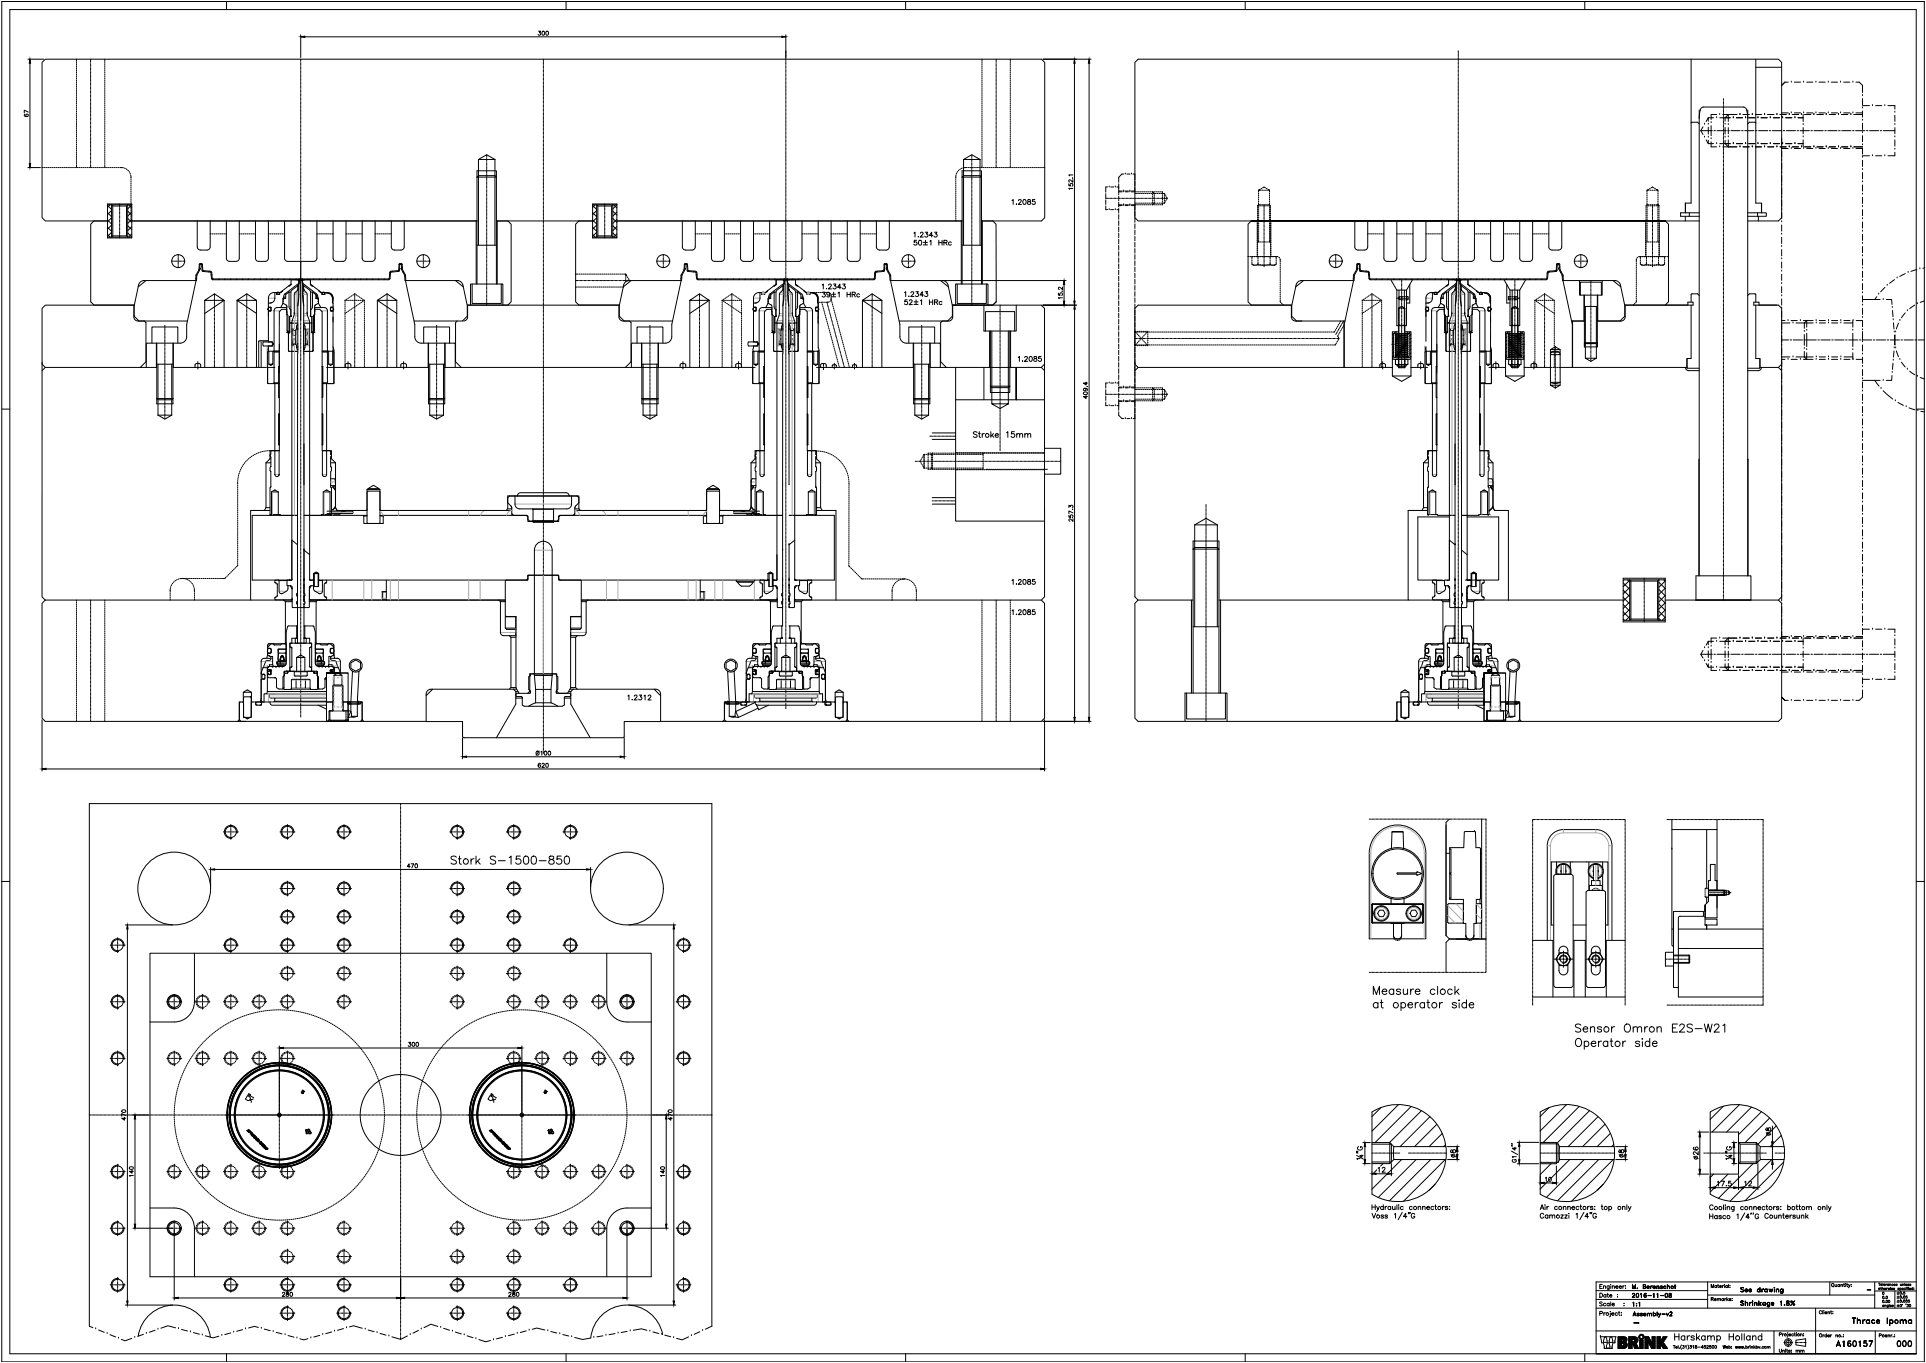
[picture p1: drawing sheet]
<svg xmlns="http://www.w3.org/2000/svg" width="1189mm" height="841mm" viewBox="0 0 1189 841" stroke-linecap="round" stroke-linejoin="round" font-family="sans-serif">
<defs><g id="words">
<text font-size="11" x="972" y="649">Operator side</text>
<text font-size="9.3" x="1033" y="829">Harskamp Holland</text>
<g font-size="8.8">
<text x="278" y="534">Stork S-1500-850</text>
<text x="972" y="638">Sensor Omron E2S-W21</text>
</g>
<text font-size="8.4" x="1142" y="819">Thrace Ipoma</text>
<g font-size="7.1">
<text x="1074" y="808">Shrinkage 1.8%</text>
<text x="1132" y="832">A160157</text>
<text x="1170" y="832">000</text>
</g>
<g font-size="6.6">
<text x="628" y="224">1.2085</text>
<text x="600" y="271">Stroke 15mm</text>
<text x="624" y="362">1.2085</text>
<text x="624" y="381">1.2085</text>
<text x="387" y="433">1.2312</text>
<text x="1007" y="814">Assembly-v2</text>
</g>
<text font-size="6.2" x="624" y="127">1.2085</text>
<g font-size="5.7">
<text x="1007" y="796">M. Berenschot</text>
<text x="987" y="802">Date :</text>
<text x="1006" y="802">2016-11-08</text>
<text x="986" y="807">Scale :</text>
<text x="1007" y="807">1:1</text>
</g>
<text font-size="5.3" x="1097" y="836">Units: mm</text>
<g font-size="3.1">
<text x="1151" y="797">-</text>
<text x="1008" y="818">-</text>
</g>
</g></defs>
<!-- layer: kader -->
<path d="M1 1h1187v839h-1187z" fill="none" stroke="#000" stroke-width=".62"/>
<!-- layer: LIJN1 -->
<g fill="none" stroke="#000" stroke-width=".62">
<path d="M6 6h1177v829h-1177zM140 1v5M349 1v5M559 1v5M769 1v5M978 1v5M1 252h5M1183 252h5M1 544h5M1183 544h5M1054 799h103M1054 791v16"/>
<path d="M1129 791v8M1157 791v16M1183 791h-198v44M985 807h198M1121 807v28M140 835v5M349 835v5M559 835v5M769 835v5M978 835v5M985 821h198M1095 821v14"/>
<path d="M1158 821v14M1183 835h-198h198"/>
</g>
<!-- layer: TEKST -->
<g fill="none" stroke="#000" stroke-width=".62">
<path d="M564 144l1-1v3M566 148h-2v2a1.1 1.1 0 0 1 2 0 1.1 1.1 0 0 1 0 1 1.1 1.1 0 0 1-2 0M567 146h.1M568 144l1-1 1 1-2 2h2M570 150h3M570 151h3M571 143h2l-1 1a1.1 1.1 0 0 1 1 2 1 1 0 0 1-2 0M571 148v3M574 149l1-1v3M576 145h-2l1-2v3M577 143h1v1a1 1 0 0 1 0 2 1 1 0 0 1-1 0M580 150h2"/>
<path d="M580 148v3M582 148v3M583 150h1l1-1-2-1v3M584 150l1 1M587 150a1 1 0 0 0-1 0 1 1 0 0 0 0 1 1 1 0 0 0 1 0M507 176l1-1v3M510 178h.1M511 176l1-1 1 1-2 2h2M514 175h2l-1 1a1.1 1.1 0 0 1 1 2 1 1 0 0 1-2 0M519 177h-2l1-2v3M520 175h2l-1 1a1.1 1.1 0 0 1 1 2 1 1 0 0 1-2 0M565 180h2l-1 1a1.1 1.1 0 0 1 1 2 1.1 1.1 0 0 1-2-1"/>
<path d="M571 180h2l-1 1a1 1 0 0 1 0 2 1 1 0 0 1-1-1M508 180h1l-1 1a1.1 1.1 0 0 1 1 2 1 1 0 0 1-2 0M512 181a.9 .9 0 0 1-1 1 .9 .9 0 0 1 0-1 .9 .9 0 0 1 1 0v2h-2M513 182h3M513 183h3M515 180v3M517 181l1-1v3M523 180v3M523 182h2M525 180v3M526 182h2v-1l-2-1v3M527 182l1 1"/>
<path d="M531 182a1 1 0 0 0-2 0 1 1 0 0 0 0 1 1 1 0 0 0 2 0M558 181l1-1v3M560 185h-1l-1 1a1.1 1.1 0 0 1 2 0 1.1 1.1 0 0 1 0 2 1.1 1.1 0 0 1-2-1M561 183h.1M561 186l1-1 1 1-2 2h2M562 181l1-1 1 1-2 2h2M564 186h3M564 188h3M565 185v3M568 186l1-1v3M570 182h-2l1-2v3M574 185v3"/>
<path d="M574 186h2M576 185v3M577 186h2v-1h-2v3M578 186l1 2M581 186a1 1 0 0 0-1 0 1 1 0 0 0 0 2 1 1 0 0 0 1 0M848 614v-5l2 5 1-5v5M851 619a1.6 1.6 0 0 0-3 0 1.6 1.6 0 0 0 0 2 1.6 1.6 0 0 0 3 0M851 619v3M852 619h2M853 617v4v1h1M853 612h3a1.6 1.6 0 0 0-2-2 1.6 1.6 0 0 0-1 2 1.6 1.6 0 0 0 1 2l2-1M860 611a1.6 1.6 0 0 0-2 0 1.6 1.6 0 0 0 0 2 1.6 1.6 0 0 0 2 0"/>
<path d="M860 610v4M865 611l-1-1-2 1 2 1v1l-1 1-1-1M865 619a1.6 1.6 0 0 1 2 0 1.6 1.6 0 0 1 0 2 1.6 1.6 0 0 1-2 0M865 619v5M866 610v3l2 1 1-1M869 610v4M871 610v4M873 610l-2 1v1M874 612h2a1.6 1.6 0 0 0-2-1 1.6 1.6 0 0 0 0 2 1.6 1.6 0 0 0 2 0M874 619v3M876 619h-2v1M879 619a1.6 1.6 0 0 0-2 0 1.6 1.6 0 0 0 0 2 1.6 1.6 0 0 0 2 0"/>
<path d="M879 619v3M881 619h1M881 617v4l1 1h1M886 611a1.6 1.6 0 0 0-3 0 1.6 1.6 0 0 0 0 2 1.6 1.6 0 0 0 3 0M887 609v5M889 619v3M890 619h-1v1M896 611a1.6 1.6 0 0 0-2 0 1.6 1.6 0 0 0 0 2 1.6 1.6 0 0 0 2 0M898 609v5M899 619h-1h-1v1l2 1-1 1-2-1M899 612l2 2M900 610l-2 3"/>
<path d="M900 617h.1M901 619v3M905 619a1.6 1.6 0 0 0-2 0 1.6 1.6 0 0 0 0 2 1.6 1.6 0 0 0 2 0M905 617v5M869 620h3a1.6 1.6 0 0 0-2-1 1.6 1.6 0 0 0-1 1 1.6 1.6 0 0 0 1 2l2-1M907 620h3a1.6 1.6 0 0 0-2-1 1.6 1.6 0 0 0-1 1 1.6 1.6 0 0 0 1 2l2-1M847 749l1 3 1-3M847 743v3M847 745h2M849 743v3M850 744l1 2v-2M851 746l-1 1"/>
<path d="M854 745a1 1 0 0 0-2 0 1 1 0 0 0 0 1 1 1 0 0 0 2 0M854 743v3M854 750h-1l1 1-1 1-1-1M855 744v2M856 744l-1 1M856 750h-1l1 1v1l-1-1M858 745a1 1 0 0 0-1 0 1 1 0 0 0 0 1 1 1 0 0 0 1 0M858 744v2M860 744v2h1M861 749v3M861 744v2M862 743v3"/>
<path d="M863 744h.1M863 745v1M866 748l-3 5M866 745a1 1 0 0 0-1 0 1 1 0 0 0 0 1 1 1 0 0 0 1 0M868 751h-2l2-2v3M870 748l-1 1M870 748v1M872 745a1 1 0 0 0-2 0 1 1 0 0 0 0 1 1 1 0 0 0 2 0M873 749a1.1 1.1 0 0 0-1 0 1.1 1.1 0 0 0-1 1v1a1.1 1.1 0 0 0 1 1 1.1 1.1 0 0 0 1-1M875 745h2v1M875 744v2M878 745h2v1"/>
<path d="M878 744v2M881 745h1a1 1 0 0 0-1-1 1 1 0 0 0-1 1 1 1 0 0 0 1 1h1M885 745a1 1 0 0 0-1 0 1 1 0 0 0 0 1 1 1 0 0 0 1 0M886 744h1M886 743v3h1M890 744v2M892 744l-2 1M894 745h-2l2 1h-1h-1M895 744h.1M895 746h.1M951 746l1-3 1 3M951 745h2"/>
<path d="M953 749a1.1 1.1 0 0 0-1 0 1.1 1.1 0 0 0-1 1v1a1.1 1.1 0 0 0 1 1 1.1 1.1 0 0 0 1-1M954 744h.1M954 745v1M955 744v2M955 750a1 1 0 0 0-1 0 1 1 0 0 0 0 1 1 1 0 0 0 1 0M955 750v2M956 744l-1 1M957 750h1v2M957 750v2M958 750h2v2M961 745a1 1 0 0 0-1 0 1 1 0 0 0 0 1 1 1 0 0 0 1 0M963 750h2l-2 2h2"/>
<path d="M965 745h1l1 1M965 744v2M966 750h1l-1 2h1M968 745h1v1M968 744v2M968 749h.1M968 750v2M970 745h2a1 1 0 0 0-1-1 1 1 0 0 0-1 1 1 1 0 0 0 1 1h1M973 749h1v3M975 745a1 1 0 0 0-2 0 1 1 0 0 0 0 1 1 1 0 0 0 2 0M975 744h1M976 743v3"/>
<path d="M978 748l-3 5M980 744v2M981 751h-3l2-2v3M981 744l-1 1M982 748l-1 1M983 748l-1 1M983 745h-1l1 1h-1M984 744h.1M984 746h.1M985 749a1.1 1.1 0 0 0-1 0 1.1 1.1 0 0 0-1 1v1a1.1 1.1 0 0 0 1 1 1.1 1.1 0 0 0 1-1M988 744h1M989 743v3h1"/>
<path d="M993 745a1 1 0 0 1 1 0 1 1 0 0 1 0 1 1 1 0 0 1-1 0M993 744v3M1001 745h2v1M1001 744v2M1004 743v3M1005 744l1 2 1-2M1006 746l-1 1M1055 749v3M1055 750h2M1057 749v3M1057 744a1.1 1.1 0 0 0-1-1 1.1 1.1 0 0 0-1 2 1.1 1.1 0 0 0 1 1 1.1 1.1 0 0 0 1 0M1060 750a1 1 0 0 0-1 0 1 1 0 0 0 0 2 1 1 0 0 0 1 0"/>
<path d="M1060 750v2M1063 750h-2v1l2 1h-1h-1M1064 743v3M1065 744h.1M1065 745v1M1065 750a1 1 0 0 0-1 0 1 1 0 0 0 0 2 1 1 0 0 0 1 0M1066 745h2v1M1066 744v2M1070 744v3h-1M1070 745a1 1 0 0 0-1 0 1 1 0 0 0 0 1 1 1 0 0 0 1 0M1072 750l1-1v3M1076 745a1 1 0 0 0-1 0 1 1 0 0 0 0 1 1 1 0 0 0 1 0"/>
<path d="M1077 748l-3 5M1080 745h1v1M1080 751h-2l1-2v3M1080 744v2M1081 749h.1M1082 749h.1M1083 745h1v1M1083 744v2M1085 745h2a1 1 0 0 0-2 0 1 1 0 0 0 0 1 1 1 0 0 0 2 0M1086 750a1.1 1.1 0 0 0-2-1 1.1 1.1 0 0 0-1 1v1a1.1 1.1 0 0 0 1 1 1.1 1.1 0 0 0 2-1h-1M1089 745a1 1 0 0 0-1 0 1 1 0 0 0 0 1 1 1 0 0 0 1 0M1090 744h1"/>
<path d="M1091 743v3M1092 749a1.1 1.1 0 0 0-2 0 1.1 1.1 0 0 0-1 1v1a1.1 1.1 0 0 0 1 1 1.1 1.1 0 0 0 2-1M1095 744v2M1095 750v2l2-1M1096 744l-1 1M1097 750v2M1098 750h1v2M1098 750v2M1098 745l-1-1v1l1 1h-1M1099 746h.1M1099 744h.1M1100 750h1"/>
<path d="M1101 749v2v1M1102 751h2a1 1 0 0 0-1-1 1 1 0 0 0-1 1 1.1 1.1 0 0 0 2 1v-1M1103 745a1 1 0 0 1 2 0 1 1 0 0 1 0 1 1 1 0 0 1-2 0M1103 743v3M1105 750v2M1106 750l-1 1M1108 750h-1l1 1v1l-1-1M1109 744h1M1109 743v3h1M1109 750v2l2-1M1110 744h1M1111 743v3"/>
<path d="M1111 750v2M1112 750h1v2M1112 750v2M1115 749v3M1115 745h1l1 1M1115 744v2M1115 751l1 1M1116 750l-1 1M1117 745h1v1M1125 745h1l1 1M1125 744v2M1128 743v3"/>
<path d="M1129 744v2l1-2M1129 746l-1 1M987 794h1M989 793h-2v2M990 794l1-1v2M990 793v2M993 793v3h-1M993 794a.8 .8 0 0 0-1 0 .8 .8 0 0 0 0 1 .8 .8 0 0 0 1 0M994 793h.1M994 793v2M995 794l1-1 1 2M995 793v2"/>
<path d="M997 794h2a.8 .8 0 0 0-1-1 .8 .8 0 0 0-1 1 .8 .8 0 0 0 1 1h1M999 794h2a.8 .8 0 0 0-1-1 .8 .8 0 0 0-1 1 .8 .8 0 0 0 1 1h1M1002 793v2M1003 793l-1 1M1003 795h.1M1003 793h.1M1056 795v-2l1 2 1-2v2M1060 793a.6 .6 0 0 0-1 0 .6 .6 0 0 0 0 1 .6 .6 0 0 0 1 0M1060 793v2M1060 793h1M1060 793l1 2M1061 794h2l-1-1a.6 .6 0 0 0-1 0 .7 .7 0 0 0 1 1 .6 .6 0 0 0 1 0"/>
<path d="M1063 793v2M1064 793l-1 1M1064 793h.1M1064 793v2M1066 793a.6 .6 0 0 0-1 0 .6 .6 0 0 0 0 1 .6 .6 0 0 0 1 0M1066 793v2M1067 793v2M1068 793h.1M1068 794h.1M1074 795l1-1 1 1h-1a1.6 1.6 0 0 1 1 2h-2h2zM1077 796l1-1 1 1h-2h2h-1a.8 .8 0 0 0-1 0 .8 .8 0 0 0 1 1 .8 .8 0 0 0 1 0 .8 .8 0 0 1-1 0 .8 .8 0 0 1-1-1zM1080 796l1-1v1h-1h1a.8 .8 0 0 0-1 0 .8 .8 0 0 0 0 1 .8 .8 0 0 0 1 0 .8 .8 0 0 1-1 0 .8 .8 0 0 1 0-1z"/>
<path d="M1085 796v-1l1 1v-1a.8 .8 0 0 0-1 1 .8 .8 0 0 0 1 1 .9 .9 0 0 1-1 0 .9 .9 0 0 1 0-1zM1086 794v3zM1087 795l1 2zM1088 796l1-1-1 1zM1089 796l1-1 1 1-1-1a.8 .8 0 0 0-1 1 .8 .8 0 0 0 1 1h1a.9 .9 0 0 1-1 0 .9 .9 0 0 1-1-1zM1091 795v2zM1092 795l1 2v-2l1 2v-2v2l-1-1v1zM1095 794h.1M1095 795h.1M1095 795v2zM1096 795l1 2zM1097 796l1-1v2v-1z"/>
<path d="M1099 796l1-1 1 1-1-1a.8 .8 0 0 0-1 1 .8 .8 0 0 0 1 1h1a1 1 0 0 1-2 0 .9 .9 0 0 1 0-1zM1101 795v3h-1h-1h1zM1131 794h1M1133 793v1h1M1134 793v1M1136 793a.6 .6 0 0 0-1 0 .6 .6 0 0 0 0 1 .6 .6 0 0 0 1 0M1136 793v1M1136 793h1v1M1138 793h1M1138 792l1 2M1139 792h.1M1139 793v1"/>
<path d="M1140 793h1M1140 792l1 2M1141 793l1 1v-1M1142 794l-1 1M1143 793h.1M1143 794h.1M1160 792h1M1160 792v1M1161 795h.1M1161 794v2M1162 795h1v1M1162 794v2"/>
<path d="M1162 792v1M1163 793h1l-1-1v1h1M1163 795h1l-1 1h1M1164 792v1M1164 795v1M1165 792l-1 1M1165 795h-1M1165 795l1 1v-1v1v-1M1166 793h-1h1M1166 792v1M1166 793l1-1v1M1167 794h.1"/>
<path d="M1167 795v1M1168 795v1h-1M1169 793h-1h1M1169 795h1h-1v1h1M1169 793h1v-1l-1 1h1M1171 798h1M1171 799h1M1171 793l-1-1 1 1h-1M1172 797v1M1172 800v1M1172 795v1h-1M1173 795h1l-1 1"/>
<path d="M1173 795v1M1173 792v1h1M1174 792v1M1174 795h1l-1 1h1M1174 798h.1M1174 793l1-1v1M1176 792v1M1176 797h-1v1h1h-1M1176 795h-1l1 1M1176 793h1v-1l-1 1h1M1177 794h.1M1177 795v1"/>
<path d="M1177 795h1M1177 800h-1h1v1h-1M1178 794l-1 2M1178 794h.1M1178 795v1M1178 793v-1v1M1179 795v1M1180 793l-1-1 1 1h-1M1181 795h-1l1 1M1181 794v2M1181 795h.1M1181 796h.1"/>
<path d="M987 810h2v-1h-2v3M990 810v2M991 810l-1 1M994 809h.1M994 810v2h-1M995 811h1a.8 .8 0 0 0-1-1 1 1 0 0 0 0 2 .8 .8 0 0 0 1-1M998 810a.8 .8 0 0 0-1 0 .8 .8 0 0 0 0 1 .8 .8 0 0 0 1 0M999 810h1M999 809v2l1 1M1001 810h.1M1001 811h.1M1056 802l1-1h1h-2v2"/>
<path d="M1057 802l1 1M1058 802h1v-1a.7 .7 0 0 0-1 1 .6 .6 0 0 0 1 0M1060 802l1-1v2M1060 801v2M1061 802l1-1v2M1064 802a.7 .7 0 0 0-1-1 .6 .6 0 0 0 0 1 .6 .6 0 0 0 1 0M1064 801v2M1065 801v2M1065 801v1M1066 801v2M1066 802l1 1M1067 801l-1 1"/>
<path d="M1068 802l-1-1 1 1h-1M1069 801h.1M1069 802h.1M1124 809a.7 .7 0 0 0-1 0v1a.7 .7 0 0 0 1 1 .7 .7 0 0 0 0-1M1125 809v2M1126 809h.1M1126 809v2M1127 810h1l-1-1a.6 .6 0 0 0 0 1 .6 .6 0 0 0 0 1 .7 .7 0 0 0 1-1M1128 810l1-1v2M1128 809v2M1130 809h1M1130 809l1 2"/>
<path d="M1131 809h.1M1131 811h.1M1163 806h-1h1M1163 805v1M1163 806l1-1v1M1164 801h.1M1164 804h.1M1166 805l-1 2M1166 806h-1h1M1166 805v1M1167 806v-1v1M1169 806l-1-1 1 1h-1"/>
<path d="M1171 800h1M1171 801h1M1171 803h1M1171 804h1M1171 806h1M1172 802v1M1172 805v1M1174 801h.1M1174 803h.1M1177 805h-1M1177 805h1v1h-1M1179 802h-1v1h1h-1"/>
<path d="M988 825h.1M988 825l1 4h1v3M988 825h9v4M990 832h.1M990 832h5M990 825h1l1 3h-2zM992 829h1l1 3h-2zM994 825h1l1 3h-3zM995 832h.1M997 829h-1l-1 3M997 829h.1M999 825h.1"/>
<path d="M1000 825l-1 1M1001 825l-2 2M1001 826v2M1001 829h1v1l-1 1zM1001 826l-2 2M1001 827l-2 2M1001 830l-2 2M1001 826h.1M1001 828l-2 2M1001 831l-1 1M1001 826l1 1-1 1M1002 825l-3 3"/>
<path d="M1002 825h-3v7h3l2-1v-2l-1-1M1002 825l2 1v1l-1 1M1002 830l-2 2M1002 825l-1 1M1003 825l-2 1M1003 828h.1M1003 825l-1 1M1003 828l-1 1M1003 825l-1 2M1004 828l-2 2M1004 825l-2 2M1004 826l-5 5"/>
<path d="M1004 829l-3 3M1004 827l-2 2M1004 826l-3 3M1004 830l-1 2M1004 830l-2 2M1006 825h-1M1006 825l-1 1M1007 825l-2 1M1007 825l-2 2M1007 830h1M1007 830v2M1007 827l-2 2"/>
<path d="M1007 828l-2 2M1007 830l-2 2M1007 830l-1 2M1007 831l-1 1M1007 831v1M1007 832h.1M1008 828l-3 2M1008 825l-3 2M1008 830l1 2M1008 825h-3v7h2M1008 825h2l1 1v2l-1 1 1 3M1008 825l-3 3"/>
<path d="M1008 828l-3 3M1009 825l-4 3M1009 832h2M1009 825l-1 1M1010 825l-2 1M1010 829l-2 1M1010 829l-1 2M1010 825l-1 2M1010 830l-1 1M1011 830l-2 2M1011 826l-2 1M1011 826l-6 5"/>
<path d="M1011 831l-1 1M1011 826l-3 4M1011 827l-3 3M1011 832h.1M1012 825h.1M1012 825v1M1012 824v1M1012 827h.1M1012 826h.1M1013 826h-1M1013 827l-1 1M1013 823l-1 2"/>
<path d="M1013 823v1M1013 826v1M1014 827l-2 2M1014 823l-1 1M1014 824h.1M1014 827h-2v5M1014 827v5h-2M1014 828l-2 2M1014 829l-2 2M1014 830l-2 2M1014 831l-1 1M1014 831v1"/>
<path d="M1014 832h.1M1015 824h-1M1015 824l-1 1M1015 826h-1M1015 825h-1M1015 825l-2 2M1015 832h2M1015 825h3M1015 825v7M1015 825h.1M1016 825h-1M1016 825l-1 1"/>
<path d="M1017 825l-2 1M1017 825l-2 2M1017 828l-2 2M1017 829l-2 2M1017 828v4M1017 828h.1M1017 830l-2 2M1017 828l2 4M1017 831l-1 1M1017 832h.1M1018 825l2 4M1018 825l-3 2"/>
<path d="M1018 825l-3 3M1018 826l-3 2M1018 826l-3 3M1019 827l-4 3M1019 827l-2 1M1019 827l-1 1M1019 828l-1 1M1019 832h.1M1019 828l-1 2M1020 829l-2 1M1020 829h.1M1020 825h.1"/>
<path d="M1021 825l-1 1M1022 825l-2 2M1022 826l-2 2M1022 827l-2 2M1022 827l-3 3M1022 828l-3 3M1022 829l-3 2M1022 829l-3 3M1022 830l-3 2M1022 830l-2 2M1022 831l-2 1M1022 831l-1 1"/>
<path d="M1022 832h-1M1022 825v7h-3M1022 825h-2v4M1023 825h.1M1024 825h-1M1024 825l-1 1M1025 825l-2 2M1025 826l-2 2M1025 827l-2 2M1025 827l-2 3M1025 830l-2 2M1025 831l-2 1"/>
<path d="M1025 831l-1 1M1025 832h.1M1025 825h-2v7h2M1025 825v3l2-3M1025 832v-3l2 3M1027 825h2l-2 3 2 4h-2M1027 825h.1M1027 832h.1M1027 828l-2 2M1027 829l-2 1M1027 829l-1 1M1027 825l-1 1"/>
<path d="M1027 829l-1 2M1027 827l-2 3M1028 825l-3 2M1028 830l-2 1M1028 830l-2 2M1028 825l-5 5M1028 830l-1 2M1028 826l-5 5M1028 831l-1 1M1029 831l-2 1M1029 831l-1 1M1029 832h-1"/>
<path d="M1029 825l-6 6M1029 832h.1M1092 831h1v1M1098 823h1h1l-2-1v2M1100 823v1M1101 823l-1 1M1103 822h.1M1104 823l-1 2M1104 824h1v-1a.6 .6 0 0 0-1 0 .6 .6 0 0 0 0 1 .6 .6 0 0 0 1 0M1107 823a.6 .6 0 0 0-1 0 .6 .6 0 0 0 0 1 .6 .6 0 0 0 1 0M1108 823h.1M1108 822v2"/>
<path d="M1109 827l6-1v5l-6-1zM1109 822h.1M1109 823v1M1111 823h1v1M1111 823v1M1113 823h.1M1113 824h.1M1125 824v1M1126 824h-1M1128 824a.6 .6 0 0 0-1 0 .6 .6 0 0 0 0 1 .6 .6 0 0 0 1 0M1128 823v2M1128 824h1a.6 .6 0 0 0-1 0 .6 .6 0 0 0 0 1 .6 .6 0 0 0 1 0"/>
<path d="M1130 824v1M1131 824h-1M1133 824h1v1M1133 824v1M1138 824h.1M1160 824h1v-1h-1v2M1165 824h-1l1 1h-1M1165 824h1v1M1165 824v1M1167 824v1M1168 824h-1M1170 824h.1"/>
<circle cx="568" cy="150" r="1.4"/>
<circle cx="891" cy="612" r="1.6"/>
<circle cx="862" cy="620" r="1.6"/>
<circle cx="885" cy="620" r="1.6"/>
<circle cx="851" cy="751" r="1"/>
<circle cx="873" cy="745" r="1"/>
<circle cx="888" cy="745" r="1"/>
<circle cx="962" cy="751" r="1"/>
<circle cx="963" cy="745" r="1"/>
<circle cx="978" cy="745" r="1"/>
<circle cx="991" cy="745" r="1"/>
<circle cx="1000" cy="745" r="1"/>
<circle cx="1059" cy="745" r="1"/>
<circle cx="1062" cy="745" r="1"/>
<circle cx="1067" cy="751" r="1"/>
<circle cx="1078" cy="745" r="1"/>
<circle cx="1093" cy="745" r="1"/>
<circle cx="1093" cy="751" r="1"/>
<circle cx="1107" cy="745" r="1"/>
<circle cx="1113" cy="745" r="1"/>
<circle cx="1123" cy="745" r="1"/>
<circle cx="1131" cy="793" r=".9"/>
<circle cx="1160" cy="795" r=".5"/>
<circle cx="1161" cy="793" r=".5"/>
<circle cx="1163" cy="798" r=".7"/>
<circle cx="1173" cy="798" r=".7"/>
<circle cx="992" cy="811" r=".8"/>
<circle cx="1163" cy="800" r=".7"/>
<circle cx="1163" cy="803" r=".7"/>
<circle cx="1165" cy="803" r=".7"/>
<circle cx="1165" cy="800" r=".7"/>
<circle cx="1166" cy="803" r=".7"/>
<circle cx="1173" cy="806" r=".7"/>
<circle cx="1173" cy="803" r=".7"/>
<circle cx="1173" cy="800" r=".7"/>
<circle cx="1174" cy="805" r=".1"/>
<circle cx="1175" cy="803" r=".7"/>
<circle cx="1175" cy="800" r=".7"/>
<circle cx="1177" cy="803" r=".7"/>
<circle cx="1179" cy="806" r=".7"/>
<circle cx="1008" cy="827" r=".9"/>
<circle cx="1013" cy="825" r="1.6"/>
<circle cx="1013" cy="825" r="1.1"/>
<circle cx="1102" cy="824" r=".7"/>
<circle cx="1104" cy="828" r="2.3"/>
<circle cx="1104" cy="828" r="1.5"/>
<circle cx="1110" cy="824" r=".7"/>
<circle cx="1124" cy="824" r=".9"/>
<circle cx="1136" cy="824" r=".7"/>
<circle cx="1163" cy="824" r=".7"/>
</g>
<!-- layer: HULPLIJN -->
<g fill="none" stroke="#000" stroke-width=".62">
<path d="M294 109v-4h12v4M295 108v43M306 108v43M594 109v-4h12v4M595 108v43M605 108v43M66 136l3 2M66 131l3 3M66 127l3 2M68 126l-2 2M69 130l-3 2M69 134l-3 3"/>
<path d="M69 139l-3 2M69 126v20M79 139l2 3M79 135l2 2M79 130l2 3M79 126v20M79 126l2 2M81 126l-2 3M81 131l-2 2M81 135l-2 3M81 140l-2 2M366 136l2 2"/>
<path d="M366 131l2 3M366 127l2 2M367 126l-1 2M368 130l-2 2M368 134l-2 3M368 139l-2 2M368 126v20M378 139l3 3M378 135l3 2M378 130l3 3M378 126v20M379 126l2 2"/>
<path d="M381 126l-3 3M381 131l-3 2M381 135l-3 3M381 140l-3 2M66 145l2 1M66 140l3 3M69 143l-3 3M79 144l2 2M81 144l-2 2M366 145l1 1M366 140l2 3M368 143l-2 3"/>
<path d="M378 144l3 2M381 144l-2 2M183 173h5M898 173h4M979 189v23M985 189v23M612 204v35M622 204v35M864 201v5M867 201v5M933 201v5M937 201v5"/>
<path d="M978 211v3h8v-3v3M98 225v22M106 225v22M265 225v22M274 225v22M397 225v22M405 225v22M565 225v22M573 225v22M611 238v4h12v-4M864 226v1M867 226v1"/>
<path d="M933 226v1M937 226v1M97 246v3h10v-3M265 246v3h10v-3M396 246v3h10v-3M564 246v3h10v-3M736 339v-5h16v5M737 338v49M751 338v49M1002 360l4 4M1005 358l1 1M1006 358l-4 4"/>
<path d="M1006 358v25M1024 359l4 4M1024 358v25M1027 358l1 1M1028 358l-4 4M1002 378l4 4M1002 373l4 4M1002 369l4 4M1002 364l4 4M1006 362l-4 4M1006 367l-4 4M1006 371l-4 4"/>
<path d="M1006 376l-4 4M1024 377l4 4M1024 373l4 4M1024 368l4 4M1024 364l4 4M1028 363l-4 4M1028 367l-4 4M1028 372l-4 4M1028 376l-4 4M1002 382l1 1M1006 380l-2 3M1024 382l1 1"/>
<path d="M1028 381l-2 2M146 514a4 4 0 0 0-3-5 4 4 0 0 0-5 5 4 4 0 0 0 5 3M181 514a4 4 0 0 0-3-5 4 4 0 0 0-5 5 4 4 0 0 0 5 3M216 514a4 4 0 0 0-3-5 4 4 0 0 0-5 5 4 4 0 0 0 5 3M278 514a4 4 0 0 1 4-5 4 4 0 0 1 4 5 4 4 0 0 1-4 3M313 514a4 4 0 0 1 4-5 4 4 0 0 1 4 5 4 4 0 0 1-4 3M348 514a4 4 0 0 1 4-5 4 4 0 0 1 4 5 4 4 0 0 1-5 3M181 549a4 4 0 0 0-3-5 4 4 0 0 0-5 4 4 4 0 0 0 5 4M216 549a4 4 0 0 0-3-5 4 4 0 0 0-5 4 4 4 0 0 0 5 4M278 549a4 4 0 0 1 4-5 4 4 0 0 1 4 4 4 4 0 0 1-4 4M313 549a4 4 0 0 1 4-5 4 4 0 0 1 4 4 4 4 0 0 1-4 4M1055 550h10"/>
<path d="M1055 552h10M1064 549h2v3h-2M181 566a4 4 0 0 0-3-4 4 4 0 0 0-5 4 4 4 0 0 0 5 4M216 566a4 4 0 0 0-3-4 4 4 0 0 0-5 4 4 4 0 0 0 5 4M278 566a4 4 0 0 1 4-4 4 4 0 0 1 4 4 4 4 0 0 1-4 4M313 566a4 4 0 0 1 4-4 4 4 0 0 1 4 4 4 4 0 0 1-4 4M77 584a4 4 0 0 0-4-5 4 4 0 0 0-4 4 4 4 0 0 0 4 4M146 584a4 4 0 0 0-3-5 4 4 0 0 0-5 4 4 4 0 0 0 5 4M181 584a4 4 0 0 0-3-5 4 4 0 0 0-5 4 4 4 0 0 0 5 4M216 584a4 4 0 0 0-3-5 4 4 0 0 0-5 4 4 4 0 0 0 5 4M278 584a4 4 0 0 1 4-5 4 4 0 0 1 4 4 4 4 0 0 1-4 4M313 584a4 4 0 0 1 4-5 4 4 0 0 1 4 4 4 4 0 0 1-4 4"/>
<path d="M348 584a4 4 0 0 1 4-5 4 4 0 0 1 4 4 4 4 0 0 1-5 4M418 584a4 4 0 0 1 4-5 4 4 0 0 1 4 4 4 4 0 0 1-5 4M963 592a2.5 2.5 0 0 1 2-3 2.5 2.5 0 0 1 3 3 2.5 2.5 0 0 1-3 2M983 592a2.5 2.5 0 0 1 2-3 2.5 2.5 0 0 1 3 3 2.5 2.5 0 0 1-3 2M1033 594h10M1033 590h10M77 619a4 4 0 0 0-4-5 4 4 0 0 0-4 4 4 4 0 0 0 4 4M111 619a4 4 0 0 0-3-5 4 4 0 0 0-4 4 4 4 0 0 0 4 4M383 619a4 4 0 0 1 4-5 4 4 0 0 1 4 4 4 4 0 0 1-5 4M418 619a4 4 0 0 1 4-5 4 4 0 0 1 4 4 4 4 0 0 1-5 4M77 654a4 4 0 0 0-4-5 4 4 0 0 0-4 4 4 4 0 0 0 4 4M418 654a4 4 0 0 1 4-5 4 4 0 0 1 4 4 4 4 0 0 1-5 4"/>
<path d="M847 686a30 30 0 0 1 46 25 30 30 0 0 1-46 26M951 686a30 30 0 0 1 46 25 30 30 0 0 1-46 26M1056 686a30 30 0 0 1 46 25 30 30 0 0 1-46 26M73 719a4 4 0 0 0-4 4 4 4 0 0 0 4 4 4 4 0 0 0 4-5M421 719a4 4 0 0 1 5 4 4 4 0 0 1-4 4 4 4 0 0 1-4-5M847 718h11M847 705h11M951 718h10M951 705h10M1073 718h11M73 754a4 4 0 0 0-4 4 4 4 0 0 0 4 4 4 4 0 0 0 4-5M108 754a4 4 0 0 0-4 4 4 4 0 0 0 4 4 4 4 0 0 0 3-5"/>
<path d="M386 754a4 4 0 0 1 5 4 4 4 0 0 1-4 4 4 4 0 0 1-4-5M421 754a4 4 0 0 1 5 4 4 4 0 0 1-4 4 4 4 0 0 1-4-5M73 789a4 4 0 0 0-4 4 4 4 0 0 0 4 4 4 4 0 0 0 4-5M143 789a4 4 0 0 0-5 4 4 4 0 0 0 5 4 4 4 0 0 0 3-5M178 789a4 4 0 0 0-5 4 4 4 0 0 0 5 4 4 4 0 0 0 3-5M213 789a4 4 0 0 0-5 4 4 4 0 0 0 5 4 4 4 0 0 0 3-5M282 789a4 4 0 0 1 4 4 4 4 0 0 1-4 4 4 4 0 0 1-4-5M317 789a4 4 0 0 1 4 4 4 4 0 0 1-4 4 4 4 0 0 1-4-5M351 789a4 4 0 0 1 5 4 4 4 0 0 1-4 4 4 4 0 0 1-4-5M421 789a4 4 0 0 1 5 4 4 4 0 0 1-4 4 4 4 0 0 1-4-5M985 796h69M1157 797h26"/>
<path d="M1170 797v10M178 806a4 4 0 0 0-5 4 4 4 0 0 0 5 4 4 4 0 0 0 3-4M213 806a4 4 0 0 0-5 4 4 4 0 0 0 5 4 4 4 0 0 0 3-4M282 806a4 4 0 0 1 4 4 4 4 0 0 1-4 4 4 4 0 0 1-4-4M317 806a4 4 0 0 1 4 4 4 4 0 0 1-4 4 4 4 0 0 1-4-4M985 802h69"/>
</g>
<!-- layer: CENTER -->
<g fill="none" stroke="#000" stroke-width=".62">
<path d="M56 37v1M56 39h.1M56 39v2M186 37v1M186 38h.1M186 39v1M335 37h.1M335 38h.1M335 38v2M485 31v2M485 33h.1M485 34v1"/>
<path d="M485 35v1M485 36v1M485 38h.1M485 38v2M615 37v1M615 39h.1M615 39v2M900 31v1M900 33h.1M900 34v1M900 35h.1M900 36v1"/>
<path d="M900 38h.1M900 38v2M56 41h.1M56 42v1M56 44h.1M56 44v1M56 46h.1M56 47v1M56 48h.1M56 49v1M56 51h.1M56 51v2"/>
<path d="M56 53h.1M56 54v1M56 56h.1M56 56v1M56 58h.1M56 59v1M186 41h.1M186 41v2M186 43h.1M186 44v1M186 45v1M186 46v1"/>
<path d="M186 48h.1M186 48v2M186 50h.1M186 51v1M186 53h.1M186 53v2M186 55h.1M186 56v1M186 57v1M186 58v1M186 60h.1M335 40h.1"/>
<path d="M335 41v1M335 43h.1M335 43v2M335 45h.1M335 46v1M335 47v1M335 48v1M335 50h.1M335 50v2M335 52h.1M335 53v1M335 55h.1"/>
<path d="M335 55v2M335 57h.1M335 58v1M335 59v1M335 60v1M485 40h.1M485 41v1M485 43h.1M485 43v2M485 45h.1M485 46v1M485 47v1"/>
<path d="M485 48v1M485 50h.1M485 50v2M485 52h.1M485 53v1M485 55h.1M485 55v2M485 57h.1M485 58v1M485 59h.1M485 60v1M615 41h.1"/>
<path d="M615 42v1M615 44h.1M615 44v1M615 46h.1M615 47v1M615 48h.1M615 49v1M615 51h.1M615 51v2M615 53h.1M615 54v1M615 56h.1"/>
<path d="M615 56v1M615 58h.1M615 59v1M900 40h.1M900 41v1M900 43h.1M900 43v1M900 45h.1M900 46v1M900 47h.1M900 48v1M900 50h.1"/>
<path d="M900 50v2M900 52h.1M900 53v1M900 55h.1M900 55v1M900 57h.1M900 57v2M900 59h.1M900 60v1M56 60h.1M56 61v1M56 63h.1"/>
<path d="M56 63v2M56 65h.1M56 66v1M56 67v1M56 68v1M56 70h.1M56 70v2M56 72h.1M56 73v1M56 75h.1M56 75v2M56 77h.1"/>
<path d="M56 78v1M56 79v1M186 60v2M186 62h.1M186 63v1M186 65h.1M186 65v1M186 67h.1M186 68v1M186 69h.1M186 70v1M186 72h.1"/>
<path d="M186 72v2M186 74h.1M186 75v1M186 77h.1M186 77v1M186 79h.1M186 80v1M335 62h.1M335 62v2M335 64h.1M335 65v1M335 67h.1"/>
<path d="M335 67v1M335 69h.1M335 70v1M335 71h.1M335 72v1M335 74h.1M335 74v2M335 76h.1M335 77v1M335 78v1M335 79v1M485 62h.1"/>
<path d="M485 62v2M485 64h.1M485 65v1M485 67h.1M485 67v1M485 69h.1M485 70v1M485 71h.1M485 72v1M485 74h.1M485 74v2M485 76h.1"/>
<path d="M485 77v1M485 79h.1M485 79v1M615 60h.1M615 61v1M615 63h.1M615 63v2M615 65h.1M615 66v1M615 67v1M615 68v1M615 70h.1"/>
<path d="M615 70v2M615 72h.1M615 73v1M615 75h.1M615 75v2M615 77h.1M615 78v1M615 79v1M900 62h.1M900 62v2M900 64h.1M900 65v1"/>
<path d="M900 66v1M900 67v1M900 69h.1M900 69v2M900 71h.1M900 72v1M900 74h.1M900 74v2M900 76h.1M900 77v1M900 78v1M900 79v1"/>
<path d="M1064 61v1M1064 62h.1M1064 63v1M1064 65h.1M1064 65v2M1064 67h.1M1064 68v1M1064 69v1M1064 70v1M1064 72h.1M1064 72v2M1064 74h.1"/>
<path d="M1064 75v1M1064 77h.1M1064 77v1M1064 79h.1M1064 80v1M56 80v1M56 82h.1M56 82v2M56 84h.1M56 85v1M56 87h.1M56 87v2"/>
<path d="M56 89h.1M56 90v1M56 91v1M56 92v1M56 94h.1M56 94v2M56 96h.1M56 97v1M56 99h.1M56 99v2M186 81h.1M186 82v1"/>
<path d="M186 84h.1M186 84v2M186 86h.1M186 87v1M186 88v1M186 89v1M186 91h.1M186 91v2M186 93h.1M186 94v1M186 96h.1M186 96v2"/>
<path d="M186 98h.1M186 99v1M300 95v2M300 97v1M300 98v1M300 100h.1M335 81h.1M335 81v2M335 83h.1M335 84v1M335 86h.1M335 86v2"/>
<path d="M335 88h.1M335 89v1M335 90v1M335 91v1M335 93h.1M335 93v2M335 95h.1M335 96v1M335 98h.1M335 98v2M485 81h.1M485 82v1"/>
<path d="M485 83h.1M485 84v1M485 86h.1M485 86v2M485 88h.1M485 89v1M485 90v1M485 91v1M485 93h.1M485 93v2M485 95h.1M485 96v1"/>
<path d="M485 98h.1M485 98v2M600 95v2M600 97v1M600 98v1M600 100h.1M615 80v1M615 82h.1M615 82v2M615 84h.1M615 85v1M615 87h.1"/>
<path d="M615 87v2M615 89h.1M615 90v1M615 91v1M615 92v1M615 94h.1M615 94v2M615 96h.1M615 97v1M615 99h.1M615 99v2M900 81h.1"/>
<path d="M900 81v2M900 83h.1M900 84v1M900 86h.1M900 86v2M900 88h.1M900 89v1M900 90v1M900 91v1M900 93h.1M900 93v2M900 95h.1"/>
<path d="M900 96v1M900 98h.1M900 98v2M1050 81h7M1058 81h1M1060 81h6M1064 81h.1M1064 82v1M1064 84h.1M1064 84v2M1064 86h.1M1064 87v1"/>
<path d="M1064 89h.1M1064 89v1M1064 91h.1M1064 92v1M1064 93h.1M1064 94v1M1064 96h.1M1064 96v2M1064 98h.1M1064 99v1M1066 81h1M1068 81h6"/>
<path d="M1075 81h1M1077 81h6M1084 81h1M1086 81h5M1092 81h1M1094 81h6M1101 81h1M1103 81h5M1109 81h1M1111 81h6M1118 81h1M1120 81h5"/>
<path d="M1126 81h1M1128 81h6M1135 81h1M1137 81h6M1143 81h1M1145 81h6M1152 81h1M1154 81h6M1161 81h1M1163 81h7M56 101h.1M56 102v1"/>
<path d="M186 100v1M186 101v1M186 103h.1M186 103v2M186 105h.1M186 106v1M186 108h.1M186 108v2M186 110h.1M186 111v1M186 112v1M186 113v1"/>
<path d="M186 115h.1M186 115v2M186 117h.1M186 118v1M186 120h.1M300 100v2M300 102h.1M300 103v1M300 105h.1M300 105v2M300 107h.1M300 108v1"/>
<path d="M300 109v1M300 110v1M300 112h.1M300 112v2M300 114h.1M300 115v1M300 117h.1M300 117v2M300 119h.1M300 120v1M335 100h.1M335 101v1"/>
<path d="M335 102v1M335 103v1M335 105h.1M335 105v2M335 107h.1M335 108v1M335 110h.1M335 110v2M335 112h.1M335 113v1M335 114v1M335 115v1"/>
<path d="M335 117h.1M335 117v2M335 119h.1M335 120v1M485 100h.1M485 101v1M485 102v1M485 103v1M485 105h.1M485 105v2M485 107h.1M485 108v1"/>
<path d="M485 110h.1M485 110v2M485 112h.1M485 113v1M485 114v1M485 115v1M485 117h.1M485 117v2M485 119h.1M485 120v1M600 100v2M600 102h.1"/>
<path d="M600 103v1M600 105h.1M600 105v2M600 107h.1M600 108v1M600 109v1M600 110v1M600 112h.1M600 112v2M600 114h.1M600 115v1M600 117h.1"/>
<path d="M600 117v2M600 119h.1M600 120v1M615 101h.1M615 102v1M900 100h.1M900 101v1M900 102v1M900 103v1M900 105h.1M900 105v2M900 107h.1"/>
<path d="M900 108v1M900 110h.1M900 110v2M900 112h.1M900 113v1M900 114v1M900 115v1M900 117h.1M900 117v2M900 119h.1M900 120v1M1064 101h.1"/>
<path d="M1064 101v1M1064 103h.1M1064 104v1M1064 105h.1M1064 106v1M1064 108h.1M1064 108v2M1064 110h.1M1064 111v1M1064 112v1M1064 113v1M1064 115h.1"/>
<path d="M1064 115v2M1064 117h.1M1064 118v1M1064 120h.1M74 126v1M74 128h.1M74 128v2M74 130h.1M74 131v1M74 133h.1M74 133v2M74 135h.1"/>
<path d="M74 136v1M74 137v1M74 138v1M74 140h.1M186 120v2M186 122h.1M186 123v1M186 124v1M186 125v1M186 127h.1M186 127v2M186 129h.1"/>
<path d="M186 130v1M186 132h.1M186 132v2M186 134h.1M186 135v1M186 136v1M186 137v1M186 139h.1M186 139v2M300 121v1M300 122v1M300 124h.1"/>
<path d="M300 124v2M300 126h.1M300 127v1M300 129h.1M300 129v2M300 131h.1M300 132v1M300 133v1M300 134v1M300 136h.1M300 136v2M300 138h.1"/>
<path d="M300 139v1M335 122h.1M335 122v1M335 124h.1M335 125v1M335 126h.1M335 127v1M335 129h.1M335 129v2M335 131h.1M335 132v1M335 133v1"/>
<path d="M335 134v1M335 136h.1M335 136v2M335 138h.1M335 139v1M373 126v1M373 128h.1M373 128v2M373 130h.1M373 131v1M373 133h.1M373 133v2"/>
<path d="M373 135h.1M373 136v1M373 137v1M373 138v1M373 140h.1M485 122h.1M485 122v2M485 124h.1M485 125v1M485 126v1M485 127v1M485 129h.1"/>
<path d="M485 129v2M485 131h.1M485 132v1M485 134h.1M485 134v2M485 136h.1M485 137v1M485 138v1M485 139v1M600 121v1M600 122v1M600 124h.1"/>
<path d="M600 124v2M600 126h.1M600 127v1M600 129h.1M600 129v2M600 131h.1M600 132v1M600 133v1M600 134v1M600 136h.1M600 136v2M600 138h.1"/>
<path d="M600 139v1M683 122h1M685 122h.1M685 122h2M687 122h.1M688 122h1M689 122h1M690 122h1M692 122h.1M692 122h2M694 122h.1M695 122h1"/>
<path d="M697 122h.1M697 122h2M699 122h.1M700 122h1M701 122h1M702 122h1M704 122h.1M704 122h2M706 122h.1M707 122h1M709 122h.1M709 122h2"/>
<path d="M711 122h.1M712 122h1M713 122h1M714 122h1M716 122h.1M716 122h2M718 122h.1M719 122h1M780 126v2M780 129h.1M780 129v2M780 131h.1"/>
<path d="M780 132v1M780 133v1M780 134v1M780 136h.1M780 136v2M780 138h.1M780 139v1M900 122h.1M900 122v2M900 124h.1M900 125v1M900 126v1"/>
<path d="M900 127v1M900 129h.1M900 129v2M900 131h.1M900 132v1M900 134h.1M900 134v1M900 136h.1M900 137v1M900 138h.1M900 139v1M1020 126v2"/>
<path d="M1020 129h.1M1020 129v2M1020 131h.1M1020 132v1M1020 133v1M1020 134v1M1020 136h.1M1020 136v2M1020 138h.1M1020 139v1M1064 120v2M1064 122h.1"/>
<path d="M1064 123v1M1064 124v1M1064 125v1M1064 127h.1M1064 127v2M1064 129h.1M1064 130v1M1064 132h.1M1064 132v2M1064 134h.1M1064 135v1M1064 136v1"/>
<path d="M1064 137v1M1064 139h.1M1064 139v2M74 140v2M74 142h.1M74 143v1M74 145h.1M74 145v2M110 157v1M110 159h.1M110 159v2M186 141h.1"/>
<path d="M186 142v1M186 144h.1M186 144v2M186 146h.1M186 147v1M186 148v1M186 149v1M186 151h.1M186 151v2M186 153h.1M186 154v1M186 156h.1"/>
<path d="M186 156v2M186 158h.1M186 159v1M261 157v1M261 159h.1M261 159v2M300 141h.1M300 141v2M300 143h.1M300 144v1M300 145v1M300 146v1"/>
<path d="M300 148h.1M300 148v2M300 150h.1M300 151v1M300 153h.1M300 153v2M300 155h.1M300 156v1M300 157v1M300 158v1M300 160h.1M335 141h.1"/>
<path d="M335 141v2M335 143h.1M335 144v1M335 145v1M335 146v1M335 148h.1M335 148v2M335 150h.1M335 151v1M335 153h.1M335 153v2M335 155h.1"/>
<path d="M335 156v1M335 157v1M335 158v1M335 160h.1M373 140v2M373 142h.1M373 143v1M373 145h.1M373 145v2M409 157v1M409 159h.1M409 159v2"/>
<path d="M485 141h.1M485 141v2M485 143h.1M485 144v1M485 146h.1M485 146v2M485 148h.1M485 149v1M485 150v1M485 151v1M485 153h.1M485 153v2"/>
<path d="M485 155h.1M485 156v1M485 158h.1M485 158v2M485 160h.1M561 157v1M561 159h.1M561 159v2M600 141h.1M600 141v2M600 143h.1M600 144v1"/>
<path d="M600 145v1M600 146v1M600 148h.1M600 148v2M600 150h.1M600 151v1M600 153h.1M600 153v2M600 155h.1M600 156v1M600 157v1M600 158v1"/>
<path d="M600 160h.1M780 141h.1M780 141v2M780 143h.1M780 144v1M780 145v1M780 146v1M780 148h.1M780 148v2M780 150h.1M780 151v1M780 153h.1"/>
<path d="M780 153v2M780 155h.1M780 156v1M780 157v1M780 158v1M780 160h.1M825 157v1M825 159h.1M825 159v2M900 141h.1M900 141v2M900 143h.1"/>
<path d="M900 144v1M900 146h.1M900 146v1M900 148h.1M900 149v1M900 150h.1M900 151v1M900 153h.1M900 153v2M900 155h.1M900 156v1M900 158h.1"/>
<path d="M900 158v1M900 160h.1M976 157v1M976 159h.1M976 159v2M1020 141h.1M1020 141v2M1020 143h.1M1020 144v1M1020 145v1M1020 146v1M1020 148h.1"/>
<path d="M1020 148v2M1020 150h.1M1020 151v1M1020 153h.1M1020 153v2M1020 155h.1M1020 156v1M1020 157v1M1020 158v1M1020 160h.1M1064 141h.1M1064 142v1"/>
<path d="M1064 144h.1M1064 144v2M1064 146h.1M1064 147v1M1064 148v1M1064 149v1M1064 151h.1M1064 151v2M1064 153h.1M1064 154v1M1064 156h.1M1064 156v2"/>
<path d="M1064 158h.1M1064 159v1M106 161h1M108 161h.1M108 161h1M110 161h.1M110 162v1M110 163v1M110 164v1M111 161h1M112 161h.1M113 161h1"/>
<path d="M186 160v1M186 161v37M257 161h1M259 161h.1M259 161h2M261 161h.1M261 162v1M261 163v1M261 164v1M262 161h1M264 161h.1M264 161h1"/>
<path d="M300 160v2M300 162h.1M300 163v1M300 165h.1M300 165v1M300 167h.1M300 168v1M300 169h.1M300 170v1M300 172h.1M300 172v2M300 174h.1"/>
<path d="M300 175v1M300 177h.1M300 177v1M300 179h.1M300 180v1M335 160v2M335 162h.1M335 163v1M335 165h.1M335 165v1M335 167h.1M335 168v1"/>
<path d="M335 169h.1M335 170v1M335 172h.1M335 172v2M335 174h.1M335 175v1M335 177h.1M335 177v1M335 179h.1M335 179v2M355 173h2M357 173h1"/>
<path d="M358 173h1M360 173h.1M360 173h2M362 173h.1M363 173h1M365 173h.1M365 173h2M367 173h.1M368 173h1M369 173h1M370 173h1M372 173h.1"/>
<path d="M372 173h2M374 173h.1M375 173h1M377 173h.1M377 173h2M379 173h.1M380 173h1M381 173h1M382 173h1M384 173h.1M384 173h2M386 173h.1"/>
<path d="M387 173h2M405 161h2M407 161h.1M408 161h1M409 161h1M409 162v1M409 163v1M409 164v1M410 161h1M412 161h.1M412 161h1M485 161v1"/>
<path d="M485 162v1M485 163v1M485 165h.1M485 165v2M485 167h.1M485 168v1M485 170h.1M485 170v1M485 172h.1M485 173v1M485 174h.1M485 175v1"/>
<path d="M485 177h.1M485 177v2M485 179h.1M485 180v1M557 161h1M558 161h.1M559 161h1M561 161h.1M561 162v1M561 163v1M561 164v1M561 161h2"/>
<path d="M563 161h.1M564 161h1M600 160v2M600 162h.1M600 163v1M600 165h.1M600 165v1M600 167h.1M600 168v1M600 169h.1M600 170v1M600 172h.1"/>
<path d="M600 172v2M600 174h.1M600 175v1M600 177h.1M600 177v1M600 179h.1M600 180v1M780 160v2M780 162h.1M780 163v2M821 161h1M822 161h.1"/>
<path d="M823 161h1M825 161h-1M825 162v1M825 163v1M825 164v1M825 161h1M827 161h.1M827 161h1M865 173v1M865 175h.1M865 175v1M865 177h.1"/>
<path d="M865 178v1M865 179h.1M865 180v1M900 160v2M900 162h.1M900 163v1M900 165h.1M900 165v2M900 167h.1M900 168v1M900 169v1M900 170v1"/>
<path d="M900 172h.1M900 172v2M900 174h.1M900 175v1M900 177h.1M900 177v2M900 179h.1M900 180v1M935 173v1M935 175h.1M935 175v1M935 177h.1"/>
<path d="M935 178v1M935 179h.1M935 180v1M972 161h1M973 161h.1M974 161h1M976 161h.1M976 162v1M976 163v1M976 164v1M976 161h2M978 161h.1"/>
<path d="M979 161h1M982 173v2M982 175h.1M982 176v1M982 178h.1M982 178v2M1020 160v2M1020 162h.1M1020 163v2M1064 160v1M1064 161v1M1064 163h.1"/>
<path d="M1064 163v2M1064 165h.1M1064 166v1M1064 168h.1M1064 168v2M1064 170h.1M1064 171v1M1064 172v1M1064 173v1M1064 175h.1M1064 175v2M1064 177h.1"/>
<path d="M1064 178v1M1064 180h.1M132 181v2M132 184h.1M132 184v2M132 186h.1M132 187v1M132 188v1M132 189v1M132 191h.1M132 191v2M132 193h.1"/>
<path d="M132 194v1M132 196h.1M132 196v1M132 198h.1M132 199v1M152 181v2M152 184h.1M152 184v2M152 186h.1M152 187v1M152 188v1M152 189v1"/>
<path d="M152 191h.1M152 191v2M152 193h.1M152 194v1M152 196h.1M152 196v1M152 198h.1M152 199v1M186 199h.1M186 199v2M219 181v2M219 184h.1"/>
<path d="M219 184v2M219 186h.1M219 187v1M219 188v1M219 189v1M219 191h.1M219 191v2M219 193h.1M219 194v1M219 196h.1M219 196v1M219 198h.1"/>
<path d="M219 199v1M239 181v2M239 184h.1M239 184v2M239 186h.1M239 187v1M239 188v1M239 189v1M239 191h.1M239 191v2M239 193h.1M239 194v1"/>
<path d="M239 196h.1M239 196v1M239 198h.1M239 199v1M300 181h.1M300 182v1M300 184h.1M300 184v2M300 186h.1M300 187v1M335 181h.1M335 182v1"/>
<path d="M335 184h.1M335 184v2M335 186h.1M335 187v1M335 188v1M335 189v1M335 191h.1M335 191v2M335 193h.1M335 194v1M335 196h.1M335 196v2"/>
<path d="M335 198h.1M335 199v1M432 181v2M432 184h.1M432 184v2M432 186h.1M432 187v1M432 188v1M432 189v1M432 191h.1M432 191v2M432 193h.1"/>
<path d="M432 194v1M432 196h.1M432 196v1M432 198h.1M432 199v1M452 181v2M452 184h.1M452 184v2M452 186h.1M452 187v1M452 188v1M452 189v1"/>
<path d="M452 191h.1M452 191v2M452 193h.1M452 194v1M452 196h.1M452 196v1M452 198h.1M452 199v1M485 182h.1M485 182v1M485 184h.1M485 185v1"/>
<path d="M485 186h.1M485 187v1M485 189h.1M485 189v2M485 191h.1M485 192v1M485 193v1M485 194v1M485 196h.1M485 196v2M485 198h.1M485 199v1"/>
<path d="M510 186l1 1M511 188h.1M511 188v2M511 190h.1M512 191v1M512 192v1M512 193l1 1M513 195h.1M513 195v2M513 197h.1M513 198l1 1M514 199h.1"/>
<path d="M514 200v1M538 181v2M538 184h.1M538 184v2M538 186h.1M538 187v1M538 188v1M538 189v1M538 191h.1M538 191v2M538 193h.1M538 194v1"/>
<path d="M538 196h.1M538 196v1M538 198h.1M538 199v1M600 181h.1M600 182v1M600 184h.1M600 184v2M600 186h.1M600 187v1M617 188v2M617 190h.1"/>
<path d="M617 191v1M617 192v1M617 193v1M617 195h.1M617 195v2M617 197h.1M617 198v1M617 200h.1M829 198l-1 2M847 181v2M847 184h.1M847 184v2"/>
<path d="M847 186h.1M847 187v1M847 188v1M847 189v1M847 191h.1M847 191v2M847 193h.1M847 194v1M847 196h.1M847 196v1M847 198h.1M847 199v1"/>
<path d="M862 184h2M864 184h1M865 184h1M865 182h.1M865 182v2M865 184h.1M865 185v1M865 187h.1M865 187v1M865 189h.1M865 190v1M865 191h.1"/>
<path d="M865 192v1M865 194h.1M865 194v2M865 196h.1M865 197v1M865 198v1M865 199v1M867 184h.1M867 184h2M900 181v1M900 182v1M900 184h.1"/>
<path d="M900 184v2M900 186h.1M900 187v1M900 189h.1M900 189v2M900 191h.1M900 192v1M900 193v1M900 194v1M900 196h.1M900 196v2M900 198h.1"/>
<path d="M900 199v1M931 184h2M933 184h.1M934 184h1M935 182h.1M935 182v2M935 184h.1M935 185v1M935 187h.1M935 187v1M935 189h.1M935 190v1"/>
<path d="M935 191h.1M935 192v1M935 194h.1M935 194v2M935 196h.1M935 197v1M935 198v1M935 199v1M936 184h.1M936 184h2M953 181v2M953 184h.1"/>
<path d="M953 184v2M953 186h.1M953 187v1M953 188v1M953 189v1M953 191h.1M953 191v2M953 193h.1M953 194v1M953 196h.1M953 196v1M953 198h.1"/>
<path d="M953 199v1M982 180h.1M982 181v1M982 182v1M982 183v1M982 185h.1M982 185v2M982 187h.1M982 188v1M982 190h.1M982 190v2M982 192h.1"/>
<path d="M982 193v1M982 194v1M982 195v1M982 197h.1M982 197v2M982 199h.1M982 200v1M1064 180v2M1064 182h.1M1064 183v1M1064 184h.1M1064 185v1"/>
<path d="M1064 187h.1M1064 187v2M1064 189h.1M1064 190v1M1064 192h.1M1064 192v1M1064 194h.1M1064 195v1M1064 196h.1M1064 197v1M1064 199h.1M1064 199v2"/>
<path d="M102 201v1M102 202h.1M102 203v1M102 204v1M102 205v1M102 207h.1M102 207v2M102 209h.1M102 210v1M102 212h.1M102 212v2M102 214h.1"/>
<path d="M102 215v1M102 216v1M102 217v1M102 219h.1M102 219v2M132 200h.1M132 201v1M132 203h.1M132 203v2M132 205h.1M132 206v1M132 208h.1"/>
<path d="M132 208v1M132 210h.1M132 211v1M132 212h.1M132 213v1M132 215h.1M132 215v2M132 217h.1M132 218v1M132 219v1M152 200h.1M152 201v1"/>
<path d="M152 203h.1M152 203v2M152 205h.1M152 206v1M152 208h.1M152 208v1M152 210h.1M152 211v1M152 212h.1M152 213v1M152 215h.1M152 215v2"/>
<path d="M152 217h.1M152 218v1M152 219v1M186 201h.1M186 202v1M186 203v1M186 204v1M186 206h.1M186 206v2M186 208h.1M186 209v1M186 211h.1"/>
<path d="M186 211v2M186 213h.1M186 214v1M186 215v1M186 216v1M186 218h.1M186 218v2M219 200h.1M219 201v1M219 203h.1M219 203v2M219 205h.1"/>
<path d="M219 206v1M219 208h.1M219 208v1M219 210h.1M219 211v1M219 212h.1M219 213v1M219 215h.1M219 215v2M219 217h.1M219 218v1M219 219v1"/>
<path d="M239 200h.1M239 201v1M239 203h.1M239 203v2M239 205h.1M239 206v1M239 208h.1M239 208v1M239 210h.1M239 211v1M239 212h.1M239 213v1"/>
<path d="M239 215h.1M239 215v2M239 217h.1M239 218v1M239 219v1M270 201v1M270 202h.1M270 203v1M270 204v1M270 205v1M270 207h.1M270 207v2"/>
<path d="M270 209h.1M270 210v1M270 212h.1M270 212v2M270 214h.1M270 215v1M270 216v1M270 217v1M270 219h.1M270 219v2M335 200v1M335 201v1"/>
<path d="M335 203h.1M335 203v2M335 205h.1M335 206v1M335 208h.1M335 208v2M335 210h.1M335 211v1M335 212v1M335 213v1M335 215h.1M335 215v2"/>
<path d="M335 217h.1M335 218v1M335 220h.1M401 201v1M401 202h.1M401 203v1M401 204v1M401 205v1M401 207h.1M401 207v2M401 209h.1M401 210v1"/>
<path d="M401 212h.1M401 212v2M401 214h.1M401 215v1M401 216v1M401 217v1M401 219h.1M401 219v2M432 200h.1M432 201v1M432 203h.1M432 203v2"/>
<path d="M432 205h.1M432 206v1M432 208h.1M432 208v1M432 210h.1M432 211v1M432 212h.1M432 213v1M432 215h.1M432 215v2M432 217h.1M432 218v1"/>
<path d="M432 219v1M452 200h.1M452 201v1M452 203h.1M452 203v2M452 205h.1M452 206v1M452 208h.1M452 208v1M452 210h.1M452 211v1M452 212h.1"/>
<path d="M452 213v1M452 215h.1M452 215v2M452 217h.1M452 218v1M452 219v1M485 201h.1M485 201v2M485 203h.1M485 204v1M485 205v1M485 206v1"/>
<path d="M485 208h.1M485 208v2M485 210h.1M485 211v1M485 213h.1M485 213v2M485 215h.1M485 216v1M485 217v1M485 218v1M485 220h.1M514 202h1"/>
<path d="M515 202v1M515 204h.1M515 205l1 1M516 206h.1M516 207v2M516 209h1M517 210v1M517 211h.1M517 212l1 1M518 214h.1M518 214v2M518 216h.1"/>
<path d="M519 217v1M519 218h.1M519 219v1M538 200h.1M538 201v1M538 203h.1M538 203v2M538 205h.1M538 206v1M538 208h.1M538 208v1M538 210h.1"/>
<path d="M538 211v1M538 212h.1M538 213v1M538 215h.1M538 215v2M538 217h.1M538 218v1M538 219v1M569 201v1M569 202h.1M569 203v1M569 204v1"/>
<path d="M569 205v1M569 207h.1M569 207v2M569 209h.1M569 210v1M569 212h.1M569 212v2M569 214h.1M569 215v1M569 216v1M569 217v1M569 219h.1"/>
<path d="M569 219v2M617 200v2M617 202h.1M617 203v1M617 204v1M617 205v1M617 207h.1M617 207v2M617 209h.1M617 210v1M617 212h.1M617 212v1"/>
<path d="M617 214h.1M617 215v1M617 216h.1M617 217v1M617 219h.1M617 219v2M701 209h1M702 209h1M703 209h1M705 209h.1M705 209h2M707 209h.1"/>
<path d="M708 209h1M710 209h.1M710 209h2M712 209h.1M713 209h1M714 209h.1M715 209h1M717 209h.1M717 209h2M719 209h.1M720 209h1M722 209h.1"/>
<path d="M722 209h1M724 209h.1M725 209h1M726 209h.1M727 209h1M729 209h.1M729 209h2M731 209h.1M732 209h1M734 209h.1M734 209h1M736 209h.1"/>
<path d="M737 209h1M738 209h.1M739 209h1M741 209h.1M741 209h2M743 209h.1M744 209h1M745 209h1M746 209h1M748 209h.1M748 209h2M750 209h.1"/>
<path d="M751 209h1M753 209h.1M753 209h2M755 209h.1M756 209h1M757 209h1M758 209h1M760 209h.1M760 209h2M762 209h.1M763 209h1M765 209h.1"/>
<path d="M765 209h2M767 209h.1M768 209h1M769 209h1M770 209h1M772 209h.1M772 209h2M774 209h.1M775 209h1M777 209h.1M777 209h2M779 209h.1"/>
<path d="M780 209h1M781 209h1M782 209h1M784 209h.1M784 209h2M786 209h.1M787 209h1M789 209h.1M789 209h2M791 209h.1M792 209h1M793 209h1"/>
<path d="M794 209h1M796 209h.1M796 209h2M798 209h.1M799 209h1M801 209h.1M801 209h2M803 209h.1M804 209h1M805 209h1M806 209h1M808 209h.1"/>
<path d="M808 209h2M810 209h.1M811 209h1M813 209h.1M813 209h2M815 209h.1M816 209h1M817 209h1M818 209h1M820 209h.1M820 209h2M822 209h.1"/>
<path d="M823 209h1M825 209h.1M825 209h2M825 205v1M826 204h.1M827 203l-1 1M827 202h.1M828 201l-1 1M828 200h.1M847 200h.1M847 201v1M847 203h.1"/>
<path d="M847 203v2M847 205h.1M847 206v1M847 208h.1M847 208v1M847 210h.1M847 211v1M847 212h.1M847 213v1M847 215h.1M847 215v2M847 217h.1"/>
<path d="M847 218v1M847 219v1M859 212h2M862 206v1M862 207h.1M862 208v1M862 209v1M862 210v1M862 212h.1M862 212v2M862 214h.1M862 215v1"/>
<path d="M862 217h.1M862 217v2M862 219h.1M862 220h.1M865 201h.1M865 201v2M865 203h.1M865 204v1M865 206h.1M865 206v2M865 208h.1M865 209v1"/>
<path d="M865 210v1M865 211v1M865 213h.1M865 213v2M865 215h.1M865 216v1M865 218h.1M865 218v2M869 206v1M869 207h.1M869 208v1M869 209v1"/>
<path d="M869 210v1M869 212h.1M869 212v2M869 214h.1M869 215v1M869 217h.1M869 217v2M869 219h.1M869 220h.1M900 201h.1M900 201v2M900 203h.1"/>
<path d="M900 204v1M900 205v1M900 206v1M900 208h.1M900 208v2M900 210h.1M900 211v1M900 213h.1M900 213v2M900 215h.1M900 216v1M900 217v1"/>
<path d="M900 218v1M900 220h.1M931 206v1M931 207h.1M931 208v1M931 209v1M931 210v1M931 212h.1M931 212v2M931 214h.1M931 215v1M931 217h.1"/>
<path d="M931 217v2M931 219h.1M931 220h.1M935 201h.1M935 201v2M935 203h.1M935 204v1M935 206h.1M935 206v2M935 208h.1M935 209v1M935 210v1"/>
<path d="M935 211v1M935 213h.1M935 213v2M935 215h.1M935 216v1M935 218h.1M935 218v2M939 206v1M939 207h.1M939 208v1M939 209v1M939 210v1"/>
<path d="M939 212h.1M939 212v2M939 214h.1M939 215v1M939 217h.1M939 217v2M939 219h.1M939 220h.1M940 212h1M953 200h.1M953 201v1M953 203h.1"/>
<path d="M953 203v2M953 205h.1M953 206v1M953 208h.1M953 208v1M953 210h.1M953 211v1M953 212h.1M953 213v1M953 215h.1M953 215v2M953 217h.1"/>
<path d="M953 218v1M953 219v1M960 214v1M960 216h.1M960 216v2M960 218h.1M960 219v1M982 202h.1M982 202v2M982 204h.1M982 205v1M982 206v1"/>
<path d="M982 207v1M982 209h.1M982 209v2M982 211h.1M982 212v1M982 214h.1M982 214v1M982 216h.1M982 217v1M982 218h.1M982 219v1M1064 201h.1"/>
<path d="M1064 202v1M1064 204h.1M1064 204v1M1064 206h.1M1064 207v1M1064 208h.1M1064 209v1M1064 211h.1M1064 211v2M1064 213h.1M1064 214v1M1064 215v1"/>
<path d="M1064 216v1M1064 218h.1M1064 218v2M1100 210h4M1105 210h1M1107 210h6M1114 210h.1M1115 210h6M1122 210h1M1124 210h6M1131 210h1M1133 210h5"/>
<path d="M1139 210h1M1141 210h6M1148 210h1M1150 210h5M1156 210h1M1158 210h6M1165 210h1M1167 210h5M1173 210h1M1175 210h6M1182 210h1M1184 210h4"/>
<path d="M102 221h.1M102 222v1M102 224h.1M102 224v2M102 226h.1M102 227v1M102 228v1M102 229v1M102 231h.1M102 231v2M102 233h.1M102 234v1"/>
<path d="M102 236h.1M102 236v2M102 238h.1M102 239v1M122 223v2M122 225h.1M122 226v2M132 220v1M132 222h.1M132 222v2M132 224h.1M132 225v2"/>
<path d="M152 220v1M152 222h.1M152 222v2M152 224h.1M152 225v2M186 220h.1M186 221v1M186 223h.1M186 223v2M186 225h.1M186 226v1M186 227v1"/>
<path d="M186 228v1M186 230h.1M186 230v2M186 232h.1M186 233v1M186 235h.1M186 235v2M186 237h.1M186 238v1M186 239v1M215 223v2M215 225h.1"/>
<path d="M215 226v2M219 220v1M219 222h.1M219 222v2M219 224h.1M219 225v2M239 220v1M239 222h.1M239 222v2M239 224h.1M239 225v2M249 223v2"/>
<path d="M249 225h.1M249 226v2M270 221h.1M270 222v1M270 224h.1M270 224v2M270 226h.1M270 227v1M270 228v1M270 229v1M270 231h.1M270 231v2"/>
<path d="M270 233h.1M270 234v1M270 236h.1M270 236v2M270 238h.1M270 239v1M335 220v1M335 222h.1M335 223v1M335 224h.1M335 225v1M335 227h.1"/>
<path d="M335 227v2M335 229h.1M335 230v1M335 231v1M335 232v1M335 234h.1M335 234v2M335 236h.1M335 237v1M335 239h.1M335 239v2M401 221h.1"/>
<path d="M401 222v1M401 224h.1M401 224v2M401 226h.1M401 227v1M401 228v1M401 229v1M401 231h.1M401 231v2M401 233h.1M401 234v1M401 236h.1"/>
<path d="M401 236v2M401 238h.1M401 239v1M422 223v2M422 225h.1M422 226v2M432 220v1M432 222h.1M432 222v2M432 224h.1M432 225v2M452 220v1"/>
<path d="M452 222h.1M452 222v2M452 224h.1M452 225v2M456 223v2M456 225h.1M456 226v2M485 220v2M485 222h.1M485 223v1M485 225h.1M485 225v2"/>
<path d="M485 227h.1M485 228v1M485 229v1M485 230v1M485 232h.1M485 232v2M485 234h.1M485 235v1M485 237h.1M485 237v2M485 239h.1M485 240v1"/>
<path d="M508 224v2M508 226h.1M508 227v1M515 224v1M515 226h.1M515 226v2M520 221h.1M520 221v1M520 223h.1M520 223l1 2M521 225h.1M521 226v1"/>
<path d="M527 224v1M527 226h.1M527 226v2M538 220v1M538 222h.1M538 222v2M538 224h.1M538 225v2M569 221h.1M569 222v1M569 224h.1M569 224v2"/>
<path d="M569 226h.1M569 227v1M569 228v1M569 229v1M569 231h.1M569 231v2M569 233h.1M569 234v1M569 236h.1M569 236v2M569 238h.1M569 239v1"/>
<path d="M617 221h.1M617 222v1M617 224h.1M617 224v1M617 226h.1M617 227v1M617 228h.1M617 229v1M617 231h.1M617 231v2M617 233h.1M617 234v1"/>
<path d="M617 235v1M617 236v1M617 238h.1M617 238v2M847 220v1M847 222h.1M847 222v2M847 224h.1M847 225v2M853 223v2M853 225h.1M853 226v2"/>
<path d="M865 220h.1M865 221v1M865 222v1M865 223v1M865 225h.1M865 225v2M877 223v2M877 225h.1M877 226v2M900 220v2M900 222h.1M900 223v1"/>
<path d="M900 225h.1M900 225v2M900 227h.1M900 228v1M900 229v1M900 230v1M900 232h.1M900 232v2M900 234h.1M900 235v1M900 237h.1M900 237v2"/>
<path d="M900 239h.1M900 240v1M923 223v2M923 225h.1M923 226v2M935 220h.1M935 221v1M935 222v1M935 223v1M935 225h.1M935 225v2M947 223v2"/>
<path d="M947 225h.1M947 226v2M953 220v1M953 222h.1M953 222v2M953 224h.1M953 225v2M960 221h.1M960 221v2M960 223h.1M960 224v1M960 225v1"/>
<path d="M960 226v1M960 228h.1M960 228v2M960 230h.1M960 231v1M960 233h.1M960 233v2M960 235h.1M960 236v1M960 237v1M960 238v1M982 221h.1"/>
<path d="M982 221v2M1064 220h.1M1064 221v1M1064 223h.1M1064 223v2M1064 225h.1M1064 226v1M1064 227v1M1064 228v1M1064 230h.1M1064 230v2M1064 232h.1"/>
<path d="M1064 233v1M1064 235h.1M1064 235v2M1064 237h.1M1064 238v1M1064 239v1M102 240v1M102 241v1M102 243h.1M102 243v2M102 245h.1M102 246v1"/>
<path d="M102 248h.1M102 248v2M102 250h.1M102 251v1M102 252v1M102 253v1M102 255h.1M102 255v2M102 257h.1M102 258v1M186 240v1M186 242h.1"/>
<path d="M186 242v2M186 244h.1M186 245v1M186 247h.1M186 247v2M186 249h.1M186 250v1M186 251v1M186 252v1M186 254h.1M186 254v2M186 256h.1"/>
<path d="M186 257v1M186 259h.1M186 259v2M270 240v1M270 241v1M270 243h.1M270 243v2M270 245h.1M270 246v1M270 248h.1M270 248v2M270 250h.1"/>
<path d="M270 251v1M270 252v1M270 253v1M270 255h.1M270 255v2M270 257h.1M270 258v1M335 241h.1M335 242v1M335 243v1M335 244v1M335 246h.1"/>
<path d="M335 246v2M335 248h.1M335 249v1M335 251h.1M335 251v2M335 253h.1M335 254v1M335 255v1M335 256v1M335 258h.1M335 258v2M401 240v1"/>
<path d="M401 241v1M401 243h.1M401 243v2M401 245h.1M401 246v1M401 248h.1M401 248v2M401 250h.1M401 251v1M401 252v1M401 253v1M401 255h.1"/>
<path d="M401 255v2M401 257h.1M401 258v1M485 241v1M485 242v1M485 244h.1M485 244v2M485 246h.1M485 247v1M485 249h.1M485 249v2M485 251h.1"/>
<path d="M485 252v1M485 253v1M485 254v1M485 256h.1M485 256v2M485 258h.1M485 259v1M569 240v1M569 241v1M569 243h.1M569 243v2M569 245h.1"/>
<path d="M569 246v1M569 248h.1M569 248v2M569 250h.1M569 251v1M569 252v1M569 253v1M569 255h.1M569 255v2M569 257h.1M569 258v1M617 240h.1"/>
<path d="M617 241v1M617 243h.1M617 243v2M617 245h.1M617 246v1M617 247v1M617 248v1M617 250h.1M617 250v2M617 252h.1M617 253v1M617 255h.1"/>
<path d="M617 255v2M617 257h.1M617 258v1M617 259v1M683 243h1M685 243h.1M685 243h2M687 243h.1M688 243h1M689 243h1M690 243h1M692 243h.1"/>
<path d="M692 243h2M694 243h.1M695 243h1M697 243h.1M697 243h2M699 243h.1M700 243h1M701 243h1M702 243h1M704 243h.1M704 243h2M706 243h.1"/>
<path d="M707 243h1M709 243h.1M709 243h2M711 243h.1M712 243h1M713 243h1M714 243h1M716 243h.1M716 243h2M718 243h.1M719 243h1M900 241v1"/>
<path d="M900 242v1M900 244h.1M900 244v2M900 246h.1M900 247v1M900 249h.1M900 249v1M900 251h.1M900 252v1M900 253h.1M900 254v1M900 256h.1"/>
<path d="M900 256v2M900 258h.1M900 259v1M1064 240v1M1064 242h.1M1064 242v2M1064 244h.1M1064 245v1M1064 247h.1M1064 247v2M1064 249h.1M1064 250v1"/>
<path d="M1064 251v1M1064 252v1M1064 254h.1M1064 254v2M1064 256h.1M1064 257v1M1064 259h.1M1064 259v2M186 261h.1M186 262v1M186 263v1M186 264v1"/>
<path d="M186 266h.1M186 266v2M186 268h.1M186 269v1M186 271h.1M186 271v1M186 273h.1M186 274v1M186 275h.1M186 276v1M186 278h.1M186 278v2"/>
<path d="M335 260h.1M335 261v1M335 263h.1M335 263v2M335 265h.1M335 266v1M335 267v1M335 268v1M335 270h.1M335 270v2M335 272h.1M335 273v1"/>
<path d="M335 275h.1M335 275v1M335 277h.1M335 278v1M335 279h.1M335 280v1M485 261h.1M485 261v2M485 263h.1M485 264v1M485 265v1M485 266v1"/>
<path d="M485 268h.1M485 268v2M485 270h.1M485 271v1M485 273h.1M485 273v1M485 275h.1M485 276v1M485 277h.1M485 278v1M485 280h.1M574 269h1"/>
<path d="M576 269h.1M576 269h2M578 269h.1M579 269h1M581 269h.1M581 269h2M583 269h.1M584 269h1M585 269h1M586 269h1M588 269h.1M588 269h2"/>
<path d="M617 260v1M617 262h.1M617 262v2M617 272v1M617 274h.1M617 274v2M617 276h.1M617 277v1M900 261h.1M900 261v1M900 263h.1M900 264v1"/>
<path d="M900 265h.1M900 266v1M900 268h.1M900 268v2M900 270h.1M900 271v1M900 272v1M900 273v1M900 275h.1M900 275v2M900 277h.1M900 278v1"/>
<path d="M900 280h.1M1064 261h.1M1064 262v1M1064 263v1M1064 264v1M1064 266h.1M1064 266v2M1064 268h.1M1064 269v1M1064 271h.1M1064 271v2M1064 273h.1"/>
<path d="M1064 274v1M1064 275v1M1064 276v1M1064 278h.1M1064 278v2M186 280h.1M186 281v1M186 283h.1M186 283v1M186 285h.1M186 286v1M186 287h.1"/>
<path d="M186 288v1M186 290h.1M186 290v2M186 292h.1M186 293v1M186 295h.1M186 295v1M186 297h.1M186 298v1M186 299h.1M186 300v1M335 282h.1"/>
<path d="M335 282v2M335 284h.1M335 285v1M335 286v1M335 287v1M335 289h.1M335 289v2M335 291h.1M335 292v1M335 294h.1M335 294v2M335 296h.1"/>
<path d="M335 297v1M335 298v1M335 299v1M485 280v2M485 282h.1M485 283v1M485 285h.1M485 285v1M485 287h.1M485 288v1M485 289h.1M485 290v1"/>
<path d="M485 292h.1M485 292v2M485 294h.1M485 295v1M485 297h.1M485 297v1M485 299h.1M485 299v2M565 285h1M567 285h.1M567 285h2M569 285h.1"/>
<path d="M570 285h1M571 285h1M572 285h1M574 285h.1M574 285h2M576 285h.1M577 285h1M579 285h.1M579 285h2M581 285h.1M582 285h1M583 285h1"/>
<path d="M584 285h1M586 285h.1M586 285h2M588 285h.1M589 285h1M591 285h.1M591 285h2M593 285h.1M594 285h1M595 285h1M596 285h1M598 285h.1"/>
<path d="M598 285h2M600 285h.1M601 285h1M603 285h.1M603 285h2M605 285h.1M606 285h1M607 285h1M608 285h1M610 285h.1M610 285h2M612 285h.1"/>
<path d="M613 285h1M615 285h.1M615 285h2M617 285h.1M618 285h1M619 285h1M620 285h1M622 285h.1M622 285h2M624 285h.1M625 285h1M627 285h.1"/>
<path d="M627 285h1M629 285h.1M630 285h1M631 285h.1M632 285h1M634 285h.1M634 285h2M636 285h.1M637 285h1M639 285h.1M639 285h1M641 285h.1"/>
<path d="M642 285h1M643 285h.1M644 285h1M646 285h.1M646 285h2M648 285h.1M649 285h1M651 285h.1M651 285h1M653 285h.1M654 285h1M900 280v2"/>
<path d="M900 282h.1M900 283v1M900 284v1M900 285v1M900 287h.1M900 287v2M900 289h.1M900 290v1M900 292h.1M900 292v2M900 294h.1M900 295v1"/>
<path d="M900 296v1M900 297v1M900 299h.1M900 299v2M1064 280h.1M1064 281v1M1064 283h.1M1064 283v2M1064 285h.1M1064 286v1M1064 287v1M1064 288v1"/>
<path d="M1064 290h.1M1064 290v2M1064 292h.1M1064 293v1M1064 295h.1M1064 295v1M1064 297h.1M1064 298v1M1064 299h.1M1064 300v1M186 302h.1M186 302v2"/>
<path d="M186 304h.1M186 305v1M186 306v1M186 307v1M186 309h.1M186 309v2M186 311h.1M186 312v1M186 314h.1M186 314v2M186 316h.1M186 317v1"/>
<path d="M186 318v1M186 319v1M335 301h.1M335 301v2M335 303h.1M335 304v1M335 306h.1M335 306v2M335 308h.1M335 309v1M335 310v1M335 311v1"/>
<path d="M335 313h.1M335 313v2M335 315h.1M335 316v1M335 318h.1M335 318v2M335 320h.1M485 301h.1M485 302v1M485 304h.1M485 304v2M485 306h.1"/>
<path d="M485 307v1M485 308v1M485 309v1M485 311h.1M485 311v2M485 313h.1M485 314v1M485 316h.1M485 316v2M485 318h.1M485 319v1M575 309h1"/>
<path d="M577 309h.1M577 309h2M579 309h.1M580 309h1M581 309h1M582 309h1M584 309h.1M584 309h2M586 309h.1M587 309h1M589 309h.1M589 309h1"/>
<path d="M744 311v2M744 313v1M744 314v1M744 316h.1M744 316v2M744 318h.1M744 319v1M900 301h.1M900 302v1M900 304h.1M900 304v2M900 306h.1"/>
<path d="M900 307v1M900 308v1M900 309v1M900 311h.1M900 311v2M900 313h.1M900 314v1M900 316h.1M900 316v2M900 318h.1M900 319v1M1064 302h.1"/>
<path d="M1064 302v2M1064 304h.1M1064 305v1M1064 307h.1M1064 307v1M1064 309h.1M1064 310v1M1064 311h.1M1064 312v1M1064 314h.1M1064 314v2M1064 316h.1"/>
<path d="M1064 317v1M1064 318v1M1064 319v1M186 321h.1M186 321v2M186 323h.1M186 324v1M186 326h.1M186 326v2M186 328h.1M186 329v1M186 330v1"/>
<path d="M186 331v1M186 333h.1M186 333v2M186 335h.1M186 336v1M186 338h.1M186 338v2M335 321v1M335 322h.1M335 323v1M335 325h.1M335 325v2"/>
<path d="M335 327h.1M335 328v1M335 330h.1M335 330v1M335 332h.1M335 332v2M335 334h.1M335 335v1M335 337h.1M335 337v2M335 339h.1M335 340v1"/>
<path d="M485 320v1M485 321v1M485 323h.1M485 323v2M485 325h.1M485 326v1M485 328h.1M485 328v2M485 330h.1M485 331v1M485 332v1M485 333v1"/>
<path d="M485 335h.1M485 335v2M485 337h.1M485 338v1M485 340h.1M744 321h.1M744 321v2M744 323h.1M744 324v1M744 325v1M744 326v1M744 328h.1"/>
<path d="M744 328v2M744 330h.1M744 331v1M744 333h.1M744 333v2M744 335h.1M744 336v1M744 337v1M744 338v1M744 340h.1M900 320v1M900 321v1"/>
<path d="M900 323h.1M900 323v2M900 325h.1M900 326v1M900 328h.1M900 328v2M900 330h.1M900 331v1M900 332v1M900 333v1M900 335h.1M900 335v2"/>
<path d="M900 337h.1M900 338v1M900 340h.1M1064 321h.1M1064 321v2M1064 323h.1M1064 324v1M1064 326h.1M1064 326v2M1064 328h.1M1064 329v1M1064 330v1"/>
<path d="M1064 331v1M1064 333h.1M1064 333v2M1064 335h.1M1064 336v1M1064 338h.1M1064 338v2M186 340h.1M186 341v1M186 342v1M186 343v1M186 345h.1"/>
<path d="M186 345v2M186 347h.1M186 348v1M186 350h.1M186 350v2M186 352h.1M186 353v1M186 354v1M186 355v1M186 357h.1M186 357v2M186 359h.1"/>
<path d="M186 360v1M335 341v1M335 342v1M335 344h.1M335 344v2M335 346h.1M335 347v1M335 349h.1M335 349v2M335 351h.1M335 352v1M335 353v1"/>
<path d="M335 354v1M335 356h.1M335 356v2M335 358h.1M335 359v1M485 340v2M485 342h.1M485 343v1M485 344v1M485 345v1M485 347h.1M485 347v2"/>
<path d="M485 349h.1M485 350v1M485 352h.1M485 352v2M485 354h.1M485 355v1M485 356v1M485 357v1M485 359h.1M485 359v2M744 340v2M744 342h.1"/>
<path d="M744 343v1M744 345h.1M744 345v2M744 347h.1M744 348v1M744 349v1M744 350v1M744 352h.1M744 352v2M744 354h.1M744 355v1M744 357h.1"/>
<path d="M744 357v2M744 359h.1M744 360v1M900 340v2M900 342h.1M900 343v1M900 344h.1M900 345v1M900 347h.1M900 347v2M900 349h.1M900 350v1"/>
<path d="M900 352h.1M900 352v1M900 354h.1M900 355v1M900 356h.1M900 357v1M900 359h.1M900 359v2M1015 357v1M1015 358h.1M1015 359v1M1064 340h.1"/>
<path d="M1064 341v1M1064 342v1M1064 343v1M1064 345h.1M1064 345v2M1064 347h.1M1064 348v1M1064 350h.1M1064 350v2M1064 352h.1M1064 353v1M1064 354v1"/>
<path d="M1064 355v1M1064 357h.1M1064 357v2M1064 359h.1M1064 360v1M56 370v1M56 372h.1M56 372v2M56 374h.1M56 375v1M56 376v1M56 377v1"/>
<path d="M56 379h.1M56 379v2M186 362h.1M186 362v2M186 364h.1M186 365v1M186 366v1M186 367v1M186 369h.1M186 369v2M186 371h.1M186 372v1"/>
<path d="M186 374h.1M186 374v2M186 376h.1M186 377v1M186 378v1M186 379v1M335 361h.1M335 361v2M335 363h.1M335 364v1M335 365v1M335 366v1"/>
<path d="M335 368h.1M335 368v2M335 370h.1M335 371v1M335 373h.1M335 373v1M335 375h.1M335 376v1M335 377h.1M335 378v1M335 380h.1M485 361h.1"/>
<path d="M485 362v1M485 364h.1M485 364v2M485 366h.1M485 367v1M485 368v1M485 369v1M485 371h.1M485 371v2M485 373h.1M485 374v1M485 376h.1"/>
<path d="M485 376v1M485 378h.1M485 379v1M615 370v1M615 372h.1M615 372v2M615 374h.1M615 375v1M615 376v1M615 377v1M615 379h.1M615 379v2"/>
<path d="M744 361v1M744 362v1M744 364h.1M744 364v2M744 366h.1M744 367v1M744 369h.1M744 369v2M744 371h.1M744 372v1M744 373v1M744 374v1"/>
<path d="M744 376h.1M744 376v2M744 378h.1M744 379v1M900 361h.1M900 362v1M900 364h.1M900 364v1M900 366h.1M900 367v1M900 368h.1M900 369v1"/>
<path d="M900 371h.1M900 371v2M900 373h.1M900 374v1M900 375v1M900 376v1M900 378h.1M900 378v2M1015 361h.1M1015 361v2M1015 363h.1M1015 364v1"/>
<path d="M1015 365v1M1015 366v1M1015 368h.1M1015 368v2M1015 370h.1M1015 371v1M1015 373h.1M1015 373v2M1015 375h.1M1015 376v1M1015 377v1M1015 378v1"/>
<path d="M1015 380h.1M1064 362h.1M1064 362v2M1064 364h.1M1064 365v1M1064 366v1M1064 367v1M1064 369h.1M1064 369v1M56 381h.1M56 382v1M56 384h.1"/>
<path d="M56 384v2M56 386h.1M56 387v1M56 388v1M56 389v1M56 391h.1M56 391v2M56 393h.1M56 394v1M56 396h.1M56 396v2M56 398h.1"/>
<path d="M56 399v1M186 381h.1M186 381v2M186 383h.1M186 384v1M186 386h.1M186 386v1M186 388h.1M186 389v1M186 390h.1M186 391v1M186 393h.1"/>
<path d="M186 393v2M186 395h.1M186 396v1M186 398h.1M186 398v1M186 400h.1M335 380v2M335 382h.1M335 383v1M335 384v1M335 385v1M335 387h.1"/>
<path d="M335 387v2M335 389h.1M335 390v1M335 392h.1M335 392v2M335 394h.1M335 395v1M335 396v1M335 397v1M335 399h.1M335 399v2M485 380h.1"/>
<path d="M485 381v1M485 383h.1M485 383v2M485 385h.1M485 386v1M485 388h.1M485 388v1M485 390h.1M485 391v1M485 392h.1M485 393v1M485 395h.1"/>
<path d="M485 395v2M485 397h.1M485 398v1M485 400h.1M615 381h.1M615 382v1M615 384h.1M615 384v2M615 386h.1M615 387v1M615 388v1M615 389v1"/>
<path d="M615 391h.1M615 391v2M615 393h.1M615 394v1M615 396h.1M615 396v2M615 398h.1M615 399v1M744 381h.1M744 381v2M744 383h.1M744 384v1"/>
<path d="M744 385h.1M744 386v1M744 388h.1M744 388v2M744 390h.1M744 391v1M744 393h.1M744 393v1M744 395h.1M744 396v1M744 397h.1M744 398v1"/>
<path d="M744 400h.1M900 380h.1M900 381v1M900 383h.1M900 383v2M900 385h.1M900 386v1M900 387v1M900 388v1M900 390h.1M900 390v2M900 392h.1"/>
<path d="M900 393v1M900 395h.1M900 395v2M900 397h.1M900 398v1M900 399v1M1015 380v2M1015 382h.1M1015 383v1M56 400v1M56 401v1M56 403h.1"/>
<path d="M56 403v2M56 405h.1M56 406v1M56 408h.1M56 408v2M56 410h.1M56 411v1M56 412v1M56 413v1M56 415h.1M56 415v2M56 417h.1"/>
<path d="M56 418v1M56 420h.1M186 401v1M186 402h.1M186 403v1M186 405h.1M186 405v2M186 407h.1M186 408v1M186 409v1M186 410v1M186 412h.1"/>
<path d="M186 412v2M186 414h.1M186 415v1M186 417h.1M186 417v2M186 419h.1M186 420v1M335 401h.1M335 402v1M335 404h.1M335 404v2M335 406h.1"/>
<path d="M335 407v1M335 408v1M335 409v1M335 411h.1M335 411v2M335 413h.1M335 414v1M335 416h.1M335 416v2M335 418h.1M335 419v1M485 400v1"/>
<path d="M485 402h.1M485 403v1M485 404h.1M485 405v1M485 407h.1M485 407v2M485 409h.1M485 410v1M485 411v1M485 412v1M485 414h.1M485 414v2"/>
<path d="M485 416h.1M485 417v1M485 419h.1M485 419v2M615 400v1M615 401v1M615 403h.1M615 403v2M615 405h.1M615 406v1M615 408h.1M615 408v2"/>
<path d="M615 410h.1M615 411v1M615 412v1M615 413v1M615 415h.1M615 415v2M615 417h.1M615 418v1M615 420h.1M744 400v2M744 402h.1M744 403v1"/>
<path d="M744 405h.1M744 405v1M744 407h.1M744 408v1M744 409h.1M744 410v1M744 412h.1M744 412v2M744 414h.1M744 415v1M744 416v1M744 417v1"/>
<path d="M744 419h.1M744 419v2M900 400v1M900 402h.1M900 402v2M900 404h.1M900 405v1M900 407h.1M900 407v2M900 409h.1M900 410v1M900 411v1"/>
<path d="M900 412v1M900 414h.1M900 414v2M900 416h.1M900 417v1M900 419h.1M900 419v2M1050 404h7M1058 404h1M1060 404h6M1066 404h1M1068 404h6"/>
<path d="M1075 404h1M1077 404h6M1084 404h1M1086 404h5M1092 404h1M1094 404h6M1101 404h1M1103 404h5M1109 404h1M1111 404h6M1118 404h1M1120 404h5"/>
<path d="M1126 404h1M1128 404h6M1135 404h1M1137 404h6M1143 404h1M1145 404h6M1152 404h1M1154 404h6M1161 404h1M1163 404h7M56 420v2M56 422h.1"/>
<path d="M56 423v1M56 424v1M56 425v1M56 427h.1M56 427v2M56 429h.1M56 430v1M56 432h.1M56 432v2M56 434h.1M56 435v1M56 436v1"/>
<path d="M56 437v1M56 439h.1M56 439v2M186 421v1M186 422v1M186 424h.1M186 424v2M186 426h.1M186 427v1M186 429h.1M186 429v2M186 431h.1"/>
<path d="M186 432v1M186 433v1M186 434v1M186 436h.1M186 436v2M186 438h.1M186 439v1M335 420v1M335 421v1M335 423h.1M335 423v2M335 425h.1"/>
<path d="M335 426v1M335 428h.1M335 428v1M335 430h.1M335 431v1M335 432h.1M335 433v1M335 435h.1M335 435v2M335 437h.1M335 438v1M335 439v1"/>
<path d="M485 421h.1M485 422v1M485 423v1M485 424v1M485 426h.1M485 426v2M485 428h.1M485 429v1M485 431h.1M485 431v2M485 433h.1M485 434v1"/>
<path d="M485 435v1M485 436v1M615 420v2M615 422h.1M615 423v1M615 424v1M615 425v1M615 427h.1M615 427v2M615 429h.1M615 430v1M615 432h.1"/>
<path d="M615 432v2M615 434h.1M615 435v1M615 436v1M615 437v1M615 439h.1M615 439v2M744 421h.1M744 422v1M744 424h.1M744 424v2M744 426h.1"/>
<path d="M744 427v1M744 428v1M744 429v1M744 431h.1M744 431v2M744 433h.1M744 434v1M744 436h.1M744 436v2M744 438h.1M744 439v1M900 421h.1"/>
<path d="M900 422v1M900 423v1M900 424v1M900 426h.1M900 426v2M900 428h.1M900 429v1M900 431h.1M900 431v2M900 433h.1M900 434v1M900 435v1"/>
<path d="M900 436v1M56 441h.1M56 442v1M56 444h.1M56 444v1M186 441h.1M186 441v1M335 440v1M335 442h.1M335 442v2M335 444h.1M335 445v1"/>
<path d="M335 447h.1M335 447v2M335 449h.1M335 450v1M335 451v1M335 452v1M335 454h.1M335 454v2M335 456h.1M335 457v1M335 459h.1M335 459v2"/>
<path d="M615 441h.1M615 442v1M615 444h.1M615 444v1M744 440v1M744 441v1M744 443h.1M744 443v2M335 461h.1M335 462v1M335 463v1M335 464v1"/>
<path d="M247 496v1M247 497h.1M247 498v1M247 500h.1M138 513h2M140 513h.1M141 513h1M142 513h1M142 509v1M142 511h.1M142 511v2M142 514v1"/>
<path d="M142 516h.1M142 516v2M143 513h1M145 513h.1M145 513h2M173 513h1M175 513h.1M176 513h1M177 513h.1M177 509v1M177 511h.1M177 511v2"/>
<path d="M177 514v1M177 516h.1M177 516v2M178 513h1M180 513h.1M180 513h2M208 513h1M210 513h.1M210 513h2M212 513h.1M212 509v1M212 511h.1"/>
<path d="M212 511v2M212 514v1M212 516h.1M212 516v2M213 513h1M215 513h.1M215 513h2M247 500v2M247 502h.1M247 503v1M247 504v1M247 505v1"/>
<path d="M247 507h.1M247 507v2M247 509h.1M247 510v1M247 512h.1M247 512v2M247 514h.1M247 515v1M247 516v1M247 517v1M247 519h.1M247 519v2"/>
<path d="M278 513h1M280 513h.1M280 513h2M282 513h.1M282 509v1M282 511h.1M282 511v2M282 514v1M282 516h.1M282 516v2M283 513h1M285 513h.1"/>
<path d="M285 513h2M313 513h1M315 513h.1M315 513h2M317 509v1M317 511h.1M317 511v2M317 513h.1M317 514v1M317 516h.1M317 516v2M318 513h1"/>
<path d="M319 513h1M320 513h2M347 513h2M350 513h.1M350 513h2M352 509v1M352 511h.1M352 511v2M352 513h.1M352 514v1M352 516h.1M352 516v2"/>
<path d="M353 513h1M354 513h1M355 513h2M845 505h1M846 505h1M847 505h1M849 505h.1M849 505h2M851 505h.1M852 505h1M854 505h.1M854 505h2"/>
<path d="M856 505h.1M857 505h1M858 505h1M859 505h1M861 505h.1M861 505h2M863 505h.1M864 505h1M866 505h.1M866 505h2M868 505h.1M869 505h1"/>
<path d="M870 505h1M871 505h1M873 505h.1M873 505h2M875 505h.1M876 505h1M878 505h.1M878 505h2M880 505h.1M881 505h1M882 505h.1M883 505h1"/>
<path d="M885 505h.1M885 505h2M887 505h.1M888 505h1M890 505h.1M890 505h1M892 505h.1M893 505h1M894 505h.1M895 505h1M897 505h.1M897 505h2"/>
<path d="M899 505h.1M900 505h1M902 505h.1M902 505h1M904 505h.1M905 505h1M906 505h.1M907 505h1M909 505h.1M909 505h2M911 505h.1M912 505h1"/>
<path d="M913 505h1M914 505h1M916 505h.1M916 505h1v2M917 507h.1M917 508v1M917 510h.1M917 510v1M917 512h.1M917 513v1M917 514h.1M917 515v1"/>
<path d="M917 517h.1M917 517v2M917 519h.1M917 520v1M946 508h.1M946 508v2M946 510h.1M946 511v1M946 513h.1M946 513v2M946 515h.1M946 516v1"/>
<path d="M946 517v1M946 518v1M946 520h.1M948 506h-2v1M948 506h.1M949 506h1M951 506h.1M951 506h2M953 506h.1M954 506h1M955 506h1M956 506h1"/>
<path d="M958 506h.1M958 506h2M960 506h.1M961 506h1M963 506h.1M963 506h1M965 506h.1M966 506h1M967 506h.1M968 506h1M970 506h.1M970 506h2"/>
<path d="M972 506h.1M973 506h1M975 506h.1M975 506h1M977 506h.1M978 506h1M979 506h.1M980 506h1M982 506h.1M982 506h2M984 506h.1M985 506h1"/>
<path d="M987 506h.1M987 506h1M989 506h.1M989 506h2M991 506h.1M992 506h1M994 506h.1M994 506h2M996 506h.1M997 506h1M998 506h1M999 506h1"/>
<path d="M1001 506h.1M1001 506h2v1M1003 508h.1M1003 508v2M1003 510h.1M1003 511v1M1003 513h.1M1003 513v2M1003 515h.1M1003 516v1M1003 517v1M1003 518v1"/>
<path d="M1003 520h.1M1029 506h2M1031 506h.1M1032 506h1M1033 506h1M1034 506h1M1036 506h.1M1036 506h2M1038 506h.1M1039 506h1M1041 506h.1M1041 506h2"/>
<path d="M1043 506h.1M1044 506h1M1045 506h1M1046 506h1M1048 506h.1M1048 506h2M1050 506h.1M1051 506h1M1053 506h.1M1053 506h2M1055 506h.1M1056 506h1"/>
<path d="M1057 506h1M1058 506h1M1060 506h.1M1060 506h2M1062 506h.1M1063 506h1M1065 506h.1M1065 506h2M1067 506h.1M1068 506h1M1069 506h1M1070 506h1"/>
<path d="M1072 506h.1M1072 506h2M1074 506h.1M1075 506h1M1077 506h.1M1077 506h2M1079 506h.1M1080 506h1M1081 506h.1M1082 506h1M1084 506h.1M1084 506h2"/>
<path d="M1086 506h.1M1087 506h1v1M1088 508h.1M1088 508v2M1088 510h.1M1088 511v1M1088 513h.1M1088 513v2M1088 515h.1M1088 516v1M1088 517v1M1088 518v1"/>
<path d="M1088 520h.1M247 521h.1M247 522v1M247 524h.1M247 524v2M247 526h.1M247 527v1M247 528v1M247 529v1M247 531h.1M247 531v2M247 533h.1"/>
<path d="M247 534v1M247 536h.1M247 536v2M247 538h.1M247 539v1M917 521v1M917 522v1M917 524h.1M917 524v2M917 526h.1M917 527v1M917 529h.1"/>
<path d="M917 529v2M917 531h.1M917 532v1M917 533v1M917 534v1M917 536h.1M917 536v2M917 538h.1M917 539v1M946 520v2M946 522h.1M946 523v1"/>
<path d="M946 525h.1M946 525v1M946 527h.1M946 528v1M946 529h.1M946 530v1M946 532h.1M946 532v2M946 534h.1M946 535v1M946 537h.1M946 537v1"/>
<path d="M946 539h.1M946 540v1M1003 520v2M1003 522h.1M1003 523v1M1003 525h.1M1003 525v1M1003 527h.1M1003 528v1M1003 529h.1M1003 530v1M1003 532h.1"/>
<path d="M1003 532v2M1003 534h.1M1003 535v1M1003 537h.1M1003 537v1M1003 539h.1M1003 540v1M1088 520v2M1088 522h.1M1088 523v1M1088 525h.1M1088 525v1"/>
<path d="M1088 527h.1M1088 528v1M1088 529h.1M1088 530v1M1088 532h.1M1088 532v2M1088 534h.1M1088 535v1M1088 537h.1M1088 537v1M1088 539h.1M1088 540v1"/>
<path d="M173 548h1M175 548h.1M176 548h1M177 548h.1M177 544v1M177 546h.1M177 546v2M177 549v1M177 551h.1M177 551v2M178 548h1M180 548h.1"/>
<path d="M180 548h2M208 548h1M210 548h.1M210 548h2M212 548h.1M212 544v1M212 546h.1M212 546v2M212 549v1M212 551h.1M212 551v2M213 548h1"/>
<path d="M215 548h.1M215 548h2M247 540v1M247 541v1M247 543h.1M247 543v2M247 545h.1M247 546v1M247 548h.1M247 548v1M247 550h.1M247 551v1"/>
<path d="M247 552h.1M247 553v1M247 555h.1M247 555v2M247 557h.1M247 558v1M247 560h.1M278 548h1M280 548h.1M280 548h2M282 548h.1M282 544v1"/>
<path d="M282 546h.1M282 546v2M282 549v1M282 551h.1M282 551v2M283 548h1M285 548h.1M285 548h2M313 548h1M315 548h.1M315 548h2M317 548h.1"/>
<path d="M317 544v1M317 546h.1M317 546v2M317 549v1M317 551h.1M317 551v2M318 548h1M319 548h1M320 548h2M917 541h.1M917 541v2M917 543h.1"/>
<path d="M917 544v1M917 545v1M917 546v1M917 548h.1M917 548v2M917 550h.1M917 551v1M917 553h.1M917 553v2M917 555h.1M917 556v1M917 557v1"/>
<path d="M917 558v1M917 560h.1M946 541h.1M946 542v1M946 544h.1M946 544v2M946 546h.1M946 547v1M946 548v1M946 549v1M946 551h.1M946 551v2"/>
<path d="M946 553h.1M946 554v1M946 556h.1M946 556v2M946 558h.1M946 559v1M1003 541h.1M1003 542v1M1003 544h.1M1003 544v2M1003 546h.1M1003 547v1"/>
<path d="M1003 548v1M1003 549v1M1003 551h.1M1003 551v2M1003 553h.1M1003 554v1M1003 556h.1M1003 556v2M1003 558h.1M1003 559v1M1055 551h2M1057 551h.1"/>
<path d="M1058 551h1M1059 551h1M1060 551h1M1062 551h.1M1062 551h2M1064 551h.1M1065 551h1M1067 551h.1M1067 551h1M1088 541h.1M1088 542v1M1088 544h.1"/>
<path d="M1088 544v2M1088 546h.1M1088 547v1M1088 548v1M1088 549v1M1088 551h.1M1088 551v2M1088 553h.1M1088 554v1M1088 556h.1M1088 556v2M1088 558h.1"/>
<path d="M1088 559v1M73 579v1M142 579v1M173 566h1M175 566h.1M176 566h1M177 566h.1M177 561v2M177 563h.1M177 564v1M177 566v2M177 568h.1"/>
<path d="M177 569v1M177 579v1M178 566h1M180 566h.1M180 566h2M208 566h1M210 566h.1M210 566h2M212 566h.1M212 561v2M212 563h.1M212 564v1"/>
<path d="M212 566v2M212 568h.1M212 569v1M212 579v1M213 566h1M215 566h.1M215 566h2M247 560v1M247 562h.1M247 563v1M247 564h.1M247 565v1"/>
<path d="M247 567h.1M247 567v2M247 569h.1M247 570v1M247 571v1M247 572v1M247 574h.1M247 574v2M247 576h.1M247 577v1M247 579h.1M247 579v2"/>
<path d="M278 566h1M280 566h.1M280 566h2M282 566h.1M282 561v2M282 563h.1M282 564v1M282 566v2M282 568h.1M282 569v1M282 579v1M283 566h1"/>
<path d="M285 566h.1M285 566h2M313 566h1M315 566h.1M315 566h2M317 561v2M317 563h.1M317 564v1M317 566h.1M317 566v2M317 568h.1M317 569v1"/>
<path d="M317 579v1M318 566h1M319 566h1M320 566h2M352 579v1M422 579v1M917 560v2M917 562h.1M917 563v1M917 565h.1M917 565v2M917 567h.1"/>
<path d="M917 568v1M917 569v1M917 570v1M917 572h.1M917 572v2M917 574h.1M917 575v1M917 577h.1M917 577v2M917 579h.1M917 580v1M946 560v1"/>
<path d="M946 561v1M946 563h.1M946 563v2M946 565h.1M946 566v1M946 568h.1M946 568v2M946 570h.1M946 571v1M946 572v1M946 573v1M946 575h.1"/>
<path d="M946 575v2M946 577h.1M946 578v1M946 580h.1M1003 560v1M1003 561v1M1003 563h.1M1003 563v2M1003 565h.1M1003 566v1M1003 568h.1M1003 568v2"/>
<path d="M1003 570h.1M1003 571v1M1003 572v1M1003 573v1M1003 575h.1M1003 575v2M1003 577h.1M1003 578v1M1003 580h.1M1088 560v1M1088 561v1M1088 563h.1"/>
<path d="M1088 563v2M1088 565h.1M1088 566v1M1088 568h.1M1088 568v2M1088 570h.1M1088 571v1M1088 572v1M1088 573v1M1088 575h.1M1088 575v2M1088 577h.1"/>
<path d="M1088 578v1M1088 580h.1M68 583h2M70 583h.1M71 583h1M73 583h.1M73 581h.1M73 581v2M73 584v1M73 586h.1M73 586v2M73 583h1"/>
<path d="M75 583h.1M76 583h1M138 583h2M140 583h.1M141 583h1M142 583h1M142 581h.1M142 581v2M142 583h.1M142 584v1M142 586h.1M142 586v2"/>
<path d="M143 583h1M145 583h.1M145 583h2M173 583h1M175 583h.1M176 583h1M177 583h.1M177 581h.1M177 581v2M177 584v1M177 586h.1M177 586v2"/>
<path d="M177 596v2M177 598h.1M177 599v1M178 583h1M180 583h.1M180 583h2M208 583h1M210 583h.1M210 583h2M212 583h.1M212 581h.1M212 581v2"/>
<path d="M212 584v1M212 586h.1M212 586v2M212 596v2M212 598h.1M212 599v1M213 583h1M215 583h.1M215 583h2M247 581h.1M247 582v1M247 583v1"/>
<path d="M247 584v1M247 586h.1M247 586v2M247 588h.1M247 589v1M247 591h.1M247 591v2M247 593h.1M247 594v1M247 595v1M247 596v1M247 598h.1"/>
<path d="M247 598v2M278 583h1M280 583h.1M280 583h2M282 581h.1M282 581v2M282 583h.1M282 584v1M282 586h.1M282 586v2M282 596v2M282 598h.1"/>
<path d="M282 599v1M283 583h1M285 583h.1M285 583h2M313 583h1M315 583h.1M315 583h2M317 583h.1M317 581h.1M317 581v2M317 584v1M317 586h.1"/>
<path d="M317 586v2M317 596v2M317 598h.1M317 599v1M318 583h1M319 583h1M320 583h2M347 583h2M350 583h.1M350 583h2M352 583h.1M352 581h.1"/>
<path d="M352 581v2M352 584v1M352 586h.1M352 586v2M353 583h1M354 583h1M355 583h2M417 583h2M419 583h1M420 583h1M422 583h.1M422 581h.1"/>
<path d="M422 581v2M422 584v1M422 586h.1M422 586v2M422 583h2M424 583h.1M425 583h2M845 600h1M846 600h1M847 600h1M849 600h.1M849 600h2"/>
<path d="M851 600h.1M852 600h1M854 600h.1M854 600h2M856 600h.1M857 600h1M858 600h1M859 600h1M861 600h.1M861 600h2M863 600h.1M864 600h1"/>
<path d="M866 600h.1M866 600h2M868 600h.1M869 600h1M870 600h1M871 600h1M873 600h.1M873 600h2M875 600h.1M876 600h1M878 600h.1M878 600h2"/>
<path d="M880 600h.1M881 600h1M882 600h.1M883 600h1M885 600h.1M885 600h2M887 600h.1M888 600h1M890 600h.1M890 600h1M892 600h.1M893 600h1"/>
<path d="M894 600h.1M895 600h1M897 600h.1M897 600h2M899 600h.1M900 600h1M902 600h.1M902 600h1M904 600h.1M905 600h1M906 600h.1M907 600h1"/>
<path d="M909 600h.1M909 600h2M911 600h.1M912 600h1M913 600h1M914 600h1M916 600h.1M917 599v1h-1M917 581v1M917 582v1M917 584h.1M917 584v2"/>
<path d="M917 586h.1M917 587v1M917 589h.1M917 589v2M917 591h.1M917 592v1M917 593v1M917 594v1M917 596h.1M917 596v2M917 598h.1M946 580v2"/>
<path d="M946 582h.1M946 583v1M946 584v1M946 585v1M946 587h.1M946 587v2M946 589h.1M946 590v1M946 592h.1M946 592v2M946 594h.1M946 595v1"/>
<path d="M946 596v1M946 597v1M946 599h.1M946 599v2M959 592h2M961 592h1M962 592h1M964 592h.1M964 592h2M965 587v1M965 588h.1M965 589v1"/>
<path d="M965 591h.1M965 591v2M965 593h.1M965 594v1M965 595v1M965 596v1M966 592h.1M967 592h1M969 592h.1M969 592h2M979 592h2M981 592h1"/>
<path d="M982 592h1M984 592h.1M984 592h2M985 587v1M985 588h.1M985 589v1M985 591h.1M985 591v2M985 593h.1M985 594v1M985 595v1M985 596v1"/>
<path d="M986 592h.1M987 592h1M989 592h.1M989 592h2M1003 580v2M1003 582h.1M1003 583v1M1003 584v1M1003 585v1M1003 587h.1M1003 587v2M1003 589h.1"/>
<path d="M1003 590v1M1003 592h.1M1003 592v2M1003 594h.1M1003 595v1M1003 596v1M1003 597v1M1003 599h.1M1003 599v2M1028 592h1M1029 592h1M1030 592h1"/>
<path d="M1032 592h.1M1032 592h2M1034 592h.1M1035 592h1M1037 592h.1M1037 592h2M1039 592h.1M1040 592h1M1041 592h1M1042 592h1M1088 580v2M1088 582h.1"/>
<path d="M1088 583v1M1088 584v1M1088 585v1M1088 587h.1M1088 587v2M1088 589h.1M1088 590v1M1088 592h.1M1088 592v2M1088 594h.1M1088 595v1M1088 596v1"/>
<path d="M1088 597v1M1088 599h.1M1088 599v2M68 618h2M70 618h.1M71 618h1M73 618h.1M73 614v1M73 616h.1M73 616v2M73 619v1M73 618h1"/>
<path d="M75 618h.1M76 618h1M103 618h2M105 618h.1M106 618h1M108 618h-1M108 614v1M108 616h.1M108 616v2M108 619v1M108 618h1M110 618h.1"/>
<path d="M110 618h2M120 618h2M123 618h.1M123 618h1M125 618h.1M125 614v1M125 616h.1M125 616v2M125 619v1M126 618h1M127 618h.1M128 618h2"/>
<path d="M138 618h2M140 618h.1M141 618h1M142 618h1M142 614v1M142 616h.1M142 616v2M142 619v1M143 618h1M145 618h.1M145 618h2M155 618h2"/>
<path d="M157 618h1M158 618h1M160 618h.1M160 614v1M160 616h.1M160 616v2M160 619v1M160 618h2M162 618h.1M163 618h2M173 618h1M173 601h1"/>
<path d="M175 618h.1M175 601h.1M176 618h1M176 601h1M177 618h.1M177 601h.1M177 601v2M177 603h.1M177 604v1M177 614v1M177 616h.1M177 616v2"/>
<path d="M177 619v1M178 618h1M178 601h1M180 618h.1M180 601h.1M180 618h2M180 601h2M208 618h1M208 601h1M210 618h.1M210 601h.1M210 618h2"/>
<path d="M210 601h2M212 601h.1M212 618h.1M212 601v2M212 603h.1M212 604v1M212 614v1M212 616h.1M212 616v2M212 619v1M213 618h1M213 601h1"/>
<path d="M215 618h.1M215 601h.1M215 618h2M215 601h2M247 600h.1M247 601v1M247 603h.1M247 603v2M247 605h.1M247 606v1M247 607v1M247 608v1"/>
<path d="M247 610h.1M247 610v2M247 612h.1M247 613v1M247 615h.1M247 615v2M247 617h.1M247 618v1M247 619v1M278 618h1M278 601h1M280 618h.1"/>
<path d="M280 601h.1M280 618h2M280 601h2M282 618h.1M282 601h.1M282 601v2M282 603h.1M282 604v1M282 614v1M282 616h.1M282 616v2M282 619v1"/>
<path d="M283 618h1M283 601h1M285 618h.1M285 601h.1M285 618h2M285 601h2M313 618h1M313 601h1M315 618h.1M315 601h.1M315 618h2M315 601h2"/>
<path d="M317 601h.1M317 601v2M317 603h.1M317 604v1M317 614v1M317 616h.1M317 616v2M317 618h.1M317 619v1M318 618h1M318 601h1M319 618h1"/>
<path d="M319 601h1M320 618h2M320 601h2M330 618h2M332 618h.1M333 618h1M335 618h.1M335 614v1M335 616h.1M335 616v2M335 619v1M335 618h1"/>
<path d="M337 618h.1M338 618h1M347 618h2M350 618h.1M350 618h2M352 614v1M352 616h.1M352 616v2M352 618h.1M352 619v1M353 618h1M354 618h1"/>
<path d="M355 618h2M365 618h2M367 618h.1M368 618h1M370 614v1M370 616h.1M370 616v2M370 618h-1M370 619v1M370 618h1M372 618h.1M372 618h2"/>
<path d="M382 618h2M385 618h.1M385 618h1M387 618h.1M387 614v1M387 616h.1M387 616v2M387 619v1M388 618h1M389 618h.1M390 618h2M417 618h2"/>
<path d="M419 618h1M420 618h1M422 614v1M422 616h.1M422 616v2M422 618h.1M422 619v1M422 618h2M424 618h.1M425 618h2M946 601h.1M946 602v1"/>
<path d="M946 604h.1M946 604v2M946 606h.1M946 607v1M946 608v1M946 609v1M946 611h.1M946 611v2M946 613h.1M946 614v1M946 616h.1M946 616v2"/>
<path d="M946 618h.1M946 619v1M1003 601h.1M1003 602v1M1003 604h.1M1003 604v2M1003 606h.1M1003 607v1M1003 608v1M1003 609v1M1003 611h.1M1003 611v2"/>
<path d="M1003 613h.1M1003 614v1M1003 616h.1M1003 616v2M1003 618h.1M1003 619v1M1088 601h.1M1088 602v1M1088 604h.1M1088 604v2M1088 606h.1M1088 607v1"/>
<path d="M1088 608v1M1088 609v1M1088 611h.1M1088 611v2M1088 613h.1M1088 614v1M1088 616h.1M1088 616v2M1088 618h.1M1088 619v1h-1M73 620v1M73 621v2"/>
<path d="M108 620v1M108 621v2M125 620v1M125 621v2M142 620v1M142 621v2M160 620v1M160 621v2M177 620v1M177 621v2M212 620v1M212 621v2"/>
<path d="M247 620v1M247 622h.1M247 622v2M247 624h.1M247 625v1M247 627h.1M247 627v2M247 629h.1M247 630v1M247 631v1M247 632v1M247 634h.1"/>
<path d="M247 634v2M247 636h.1M247 637v1M247 639h.1M247 639v2M282 620v1M282 621v2M317 620v1M317 621v2M335 620v1M335 621v2M352 620v1"/>
<path d="M352 621v2M370 620v1M370 621v2M387 620v1M387 621v2M422 620v1M422 621v2M1029 620h2M1031 620h.1M1032 620h1M1033 620h1M1034 620h1"/>
<path d="M1036 620h.1M1036 620h2M1038 620h.1M1039 620h1M1041 620h.1M1041 620h2M1043 620h.1M1044 620h1M1045 620h1M1046 620h1M1048 620h.1M1048 620h2"/>
<path d="M1050 620h.1M1051 620h1M1053 620h.1M1053 620h2M1055 620h.1M1056 620h1M1057 620h1M1058 620h1M1060 620h.1M1060 620h2M1062 620h.1M1063 620h1"/>
<path d="M1065 620h.1M1065 620h2M1067 620h.1M1068 620h1M1069 620h1M1070 620h1M1072 620h.1M1072 620h2M1074 620h.1M1075 620h1M1077 620h.1M1077 620h2"/>
<path d="M1079 620h.1M1080 620h1M1081 620h.1M1082 620h1M1084 620h.1M1084 620h2M1086 620h.1M68 653h2M70 653h.1M71 653h1M73 653h.1M73 648v2"/>
<path d="M73 651h.1M73 651v2M73 654v1M73 655v1M73 656v2M73 653h1M75 653h.1M76 653h1M103 653h2M105 653h.1M106 653h1M107 653h1"/>
<path d="M108 648v2M108 651h.1M108 651v2M108 654v1M108 655v1M108 656v2M108 653h1M110 653h.1M110 653h2M120 653h2M123 653h.1M123 653h1"/>
<path d="M125 653h.1M125 648v2M125 651h.1M125 651v2M125 654v1M125 655v1M125 656v2M126 653h1M127 653h.1M128 653h2M138 653h2M140 653h.1"/>
<path d="M141 653h1M142 648v2M142 651h.1M142 651v2M142 654v1M142 655v1M142 656v2M143 653h-1M143 653h1M145 653h.1M145 653h2M155 653h2"/>
<path d="M157 653h1M158 653h1M160 653h.1M160 648v2M160 651h.1M160 651v2M160 654v1M160 655v1M160 656v2M160 653h2M162 653h.1M163 653h2"/>
<path d="M173 653h1M175 653h.1M176 653h1M177 653h.1M177 648v2M177 651h.1M177 651v2M177 654v1M177 655v1M177 656v2M178 653h1M180 653h.1"/>
<path d="M180 653h2M247 641h.1M247 642v1M247 643v1M247 644v1M247 646h.1M247 646v2M247 648h.1M247 649v1M247 651h.1M247 651v1M247 653h.1"/>
<path d="M247 654v1M247 655h.1M247 656v1M247 658h.1M247 658v2M313 653h1M315 653h.1M315 653h2M317 653h.1M317 648v2M317 651h.1M317 651v2"/>
<path d="M317 654v1M317 655v1M317 656v2M318 653h1M319 653h1M320 653h2M330 653h2M332 653h.1M333 653h1M335 653h.1M335 648v2M335 651h.1"/>
<path d="M335 651v2M335 654v1M335 655v1M335 656v2M335 653h1M337 653h.1M338 653h1M347 653h2M350 653h.1M350 653h2M352 648v2M352 651h.1"/>
<path d="M352 651v2M352 654v1M352 655v1M352 656v2M352 653h.1M353 653h1M354 653h1M355 653h2M365 653h2M367 653h.1M368 653h1M369 653h1"/>
<path d="M370 648v2M370 651h.1M370 651v2M370 654v1M370 655v1M370 656v2M370 653h1M372 653h.1M372 653h2M382 653h2M385 653h.1M385 653h1"/>
<path d="M387 653h.1M387 648v2M387 651h.1M387 651v2M387 654v1M387 655v1M387 656v2M388 653h1M389 653h.1M390 653h2M417 653h2M419 653h1"/>
<path d="M420 653h1M422 653h.1M422 648v2M422 651h.1M422 651v2M422 654v1M422 655v1M422 656v2M422 653h2M424 653h.1M425 653h2M247 660h.1"/>
<path d="M247 661v1M247 663h.1M247 663v1M247 665h.1M247 666v1M247 667h.1M247 668v1M247 670h.1M247 670v2M247 672h.1M247 673v1M247 674v1"/>
<path d="M247 675v1M247 677h.1M247 677v2M247 679h.1M247 680v1M55 688h1M57 688h.1M57 688h1M59 688h.1M60 688h1M61 688h.1M62 688h1"/>
<path d="M64 688h.1M64 688h2M66 688h.1M67 688h1M68 688h1M69 688h1M71 688h.1M71 688h2M73 688h.1M74 688h1M76 688h.1M76 688h2"/>
<path d="M78 688h.1M79 688h1M80 688h1M81 688h1M83 688h.1M83 688h2M85 688h.1M86 688h1M88 688h.1M88 688h2M90 688h.1M91 688h1"/>
<path d="M92 688h1M93 688h1M95 688h.1M95 688h2M97 688h.1M98 688h1M100 688h.1M100 688h2M102 688h.1M103 688h1M104 688h1M105 688h1"/>
<path d="M107 688h.1M107 688h2M109 688h.1M110 688h1M112 688h.1M112 688h2M114 688h.1M115 688h1M116 688h1M117 688h1M119 688h.1M119 688h2"/>
<path d="M121 688h.1M122 688h1M124 688h.1M124 688h2M126 688h.1M127 688h1M128 688h1M129 688h1M131 688h.1M131 688h2M133 688h.1M134 688h1"/>
<path d="M136 688h.1M136 688h2M138 688h.1M139 688h1M140 688h1M141 688h1M143 688h.1M143 688h2M145 688h.1M146 688h1M148 688h.1M148 688h1"/>
<path d="M150 688h.1M151 688h1M152 688h.1M153 688h1M155 688h.1M155 688h2M157 688h.1M158 688h1M160 688h.1M160 688h1M162 688h.1M163 688h1"/>
<path d="M164 688h.1M165 688h1M167 688h.1M167 688h2M169 688h.1M170 688h1M171 688h1M172 688h1M174 688h.1M174 688h2M176 688h.1M177 688h1"/>
<path d="M179 688h.1M179 688h2M181 688h.1M182 688h1M183 688h1M184 688h1M186 688h.1M186 688h2M188 688h.1M189 688h1M191 688h.1M191 688h2"/>
<path d="M193 688h.1M194 688h1M195 688h1M196 688h1M198 688h.1M198 688h2M200 688h.1M201 688h1M203 688h.1M203 688h2M205 688h.1M206 688h1"/>
<path d="M207 688h1M208 688h1M210 688h.1M210 688h2M212 688h.1M213 688h1M215 688h.1M215 688h2M217 688h.1M218 688h1M219 688h1M220 688h1"/>
<path d="M222 688h.1M222 688h2M224 688h.1M225 688h1M227 688h.1M227 688h2M229 688h.1M230 688h1M231 688h1M232 688h1M234 688h.1M234 688h2"/>
<path d="M236 688h.1M237 688h1M239 688h.1M239 688h2M241 688h.1M242 688h1M243 688h1M244 688h1M246 688h.1M246 688h2M247 682h.1M247 682v2"/>
<path d="M247 684h.1M247 685v1M247 686v1M247 687v3M247 690h.1M247 691v1M247 692v1M247 693v1M247 695h.1M247 695v2M247 697h.1M247 698v1"/>
<path d="M247 700h.1M249 688h.1M249 688h2M251 688h.1M252 688h1M253 688h1M254 688h1M256 688h.1M256 688h2M258 688h.1M259 688h1M261 688h.1"/>
<path d="M261 688h2M263 688h.1M264 688h1M265 688h1M266 688h1M268 688h.1M268 688h2M270 688h.1M271 688h1M273 688h.1M273 688h2M275 688h.1"/>
<path d="M276 688h1M277 688h1M278 688h1M280 688h.1M280 688h2M282 688h.1M283 688h1M285 688h.1M285 688h2M287 688h.1M288 688h1M289 688h1"/>
<path d="M290 688h1M292 688h.1M292 688h2M294 688h.1M295 688h1M297 688h.1M297 688h2M299 688h.1M300 688h1M301 688h1M302 688h1M304 688h.1"/>
<path d="M304 688h2M306 688h.1M307 688h1M309 688h.1M309 688h1M311 688h.1M312 688h1M313 688h.1M314 688h1M316 688h.1M316 688h2M318 688h.1"/>
<path d="M319 688h1M321 688h.1M321 688h1M323 688h.1M324 688h1M325 688h.1M326 688h1M328 688h.1M328 688h2M330 688h.1M331 688h1M332 688h1"/>
<path d="M333 688h1M335 688h.1M335 688h2M337 688h.1M338 688h1M340 688h.1M340 688h2M342 688h.1M343 688h1M344 688h1M345 688h1M347 688h.1"/>
<path d="M347 688h2M349 688h.1M350 688h1M352 688h.1M352 688h2M354 688h.1M355 688h1M356 688h1M357 688h1M359 688h.1M359 688h2M361 688h.1"/>
<path d="M362 688h1M364 688h.1M364 688h2M366 688h.1M367 688h1M368 688h1M369 688h1M371 688h.1M371 688h2M373 688h.1M374 688h1M376 688h.1"/>
<path d="M376 688h2M378 688h.1M379 688h1M380 688h1M381 688h1M383 688h.1M383 688h2M385 688h.1M386 688h1M388 688h.1M388 688h2M390 688h.1"/>
<path d="M391 688h1M392 688h1M393 688h1M395 688h.1M395 688h2M397 688h.1M398 688h1M400 688h.1M400 688h2M402 688h.1M403 688h1M404 688h1"/>
<path d="M405 688h1M407 688h.1M407 688h2M409 688h.1M410 688h1M412 688h.1M412 688h1M414 688h.1M415 688h1M416 688h.1M417 688h1M419 688h.1"/>
<path d="M419 688h2M421 688h.1M422 688h1M424 688h.1M424 688h1M426 688h.1M427 688h1M428 688h.1M429 688h1M431 688h.1M431 688h2M433 688h.1"/>
<path d="M434 688h1M436 688h.1M436 688h1M438 688h.1M438 688h1M73 718v2M108 718v2M125 718v2M142 718v2M160 718v2M177 718v2M247 700v2"/>
<path d="M247 702h.1M247 703v1M247 704v1M247 705v1M247 707h.1M247 707v2M247 709h.1M247 710v1M247 712h.1M247 712v2M247 714h.1M247 715v1"/>
<path d="M247 716v1M247 717v1M247 719h.1M247 719v2M317 718v2M335 718v2M352 718v2M370 718v2M387 718v2M422 718v2M847 711h1M848 711h.1"/>
<path d="M849 711h1M851 711h.1M851 711h2M853 711h.1M854 711h1M855 711h1M856 711h1M858 711h.1M858 711h2M860 711h.1M861 711h1M863 711h.1"/>
<path d="M863 711h1M869 711h2M871 711h1M872 711h1M874 711h.1M874 711h2M876 711h.1M877 711h1M879 711h.1M879 711h2M881 711h.1M882 711h1"/>
<path d="M883 711h1M884 711h1M886 711h.1M886 711h2M888 711h.1M889 711h1M891 711h.1M891 711h2M951 711h1M952 711h.1M953 711h1M954 711h1"/>
<path d="M955 711h1M957 711h.1M957 711h2M959 711h.1M960 711h1M962 711h.1M962 711h2M964 711h.1M965 711h1M966 711h1M967 711h1M969 711h.1"/>
<path d="M969 711h2M971 711h.1M972 711h1M974 711h.1M974 711h2M976 711h.1M977 711h1M978 711h1M979 711h1M981 711h.1M981 711h2M983 711h.1"/>
<path d="M984 711h1M986 711h.1M986 711h2M988 711h.1M989 711h1M990 711h1M991 711h1M993 711h.1M993 711h2M995 711h.1M996 711h1M1052 711h.1"/>
<path d="M1053 711h.1M1054 711h1M1055 711h.1M1056 711h1M1058 711h.1M1058 711h2M1060 711h.1M1061 711h1M1062 711h1M1063 711h1M1065 711h.1M1065 711h2"/>
<path d="M1067 711h.1M1068 711h1M1070 711h.1M1070 711h2M1072 711h.1M1073 711h1M1074 711h1M1075 711h1M1077 711h.1M1077 711h2M1079 711h.1M1080 711h1"/>
<path d="M1082 711h.1M1082 711h2M1084 711h.1M1085 711h1M1086 711h1M1087 711h1M1089 711h.1M1089 711h1M1096 711h1M1097 711h1M1098 711h1M1100 711h.1"/>
<path d="M1100 711h2M68 723h2M70 723h.1M71 723h1M73 723h.1M73 720v1M73 721v1M73 723v2M73 725h.1M73 726v2M73 723h1M75 723h.1"/>
<path d="M76 723h1M103 723h2M105 723h.1M106 723h1M108 723h-1M108 720v1M108 721v1M108 723v2M108 725h.1M108 726v2M108 723h1M110 723h.1"/>
<path d="M110 723h2M120 723h2M123 723h.1M123 723h1M125 723h.1M125 720v1M125 721v1M125 723v2M125 725h.1M125 726v2M126 723h1M127 723h.1"/>
<path d="M128 723h2M138 723h2M140 723h.1M141 723h1M142 723h1M142 720v1M142 721v1M142 723v2M142 725h.1M142 726v2M143 723h1M145 723h.1"/>
<path d="M145 723h2M155 723h2M157 723h1M158 723h1M160 723h.1M160 720v1M160 721v1M160 723v2M160 725h.1M160 726v2M160 723h2M162 723h.1"/>
<path d="M163 723h2M173 723h1M175 723h.1M176 723h1M177 723h.1M177 720v1M177 721v1M177 723v2M177 725h.1M177 726v2M178 723h1M180 723h.1"/>
<path d="M180 723h2M247 721h.1M247 722v1M247 724h.1M247 724v2M247 726h.1M247 727v1M247 728v1M247 729v1M247 731h.1M247 731v2M247 733h.1"/>
<path d="M247 734v1M247 736h.1M247 736v2M247 738h.1M247 739v1M313 723h1M315 723h.1M315 723h2M317 720v1M317 721v1M317 723h.1M317 723v2"/>
<path d="M317 725h.1M317 726v2M318 723h1M319 723h1M320 723h2M330 723h2M332 723h.1M333 723h1M335 723h.1M335 720v1M335 721v1M335 723v2"/>
<path d="M335 725h.1M335 726v2M335 723h1M337 723h.1M338 723h1M347 723h2M350 723h.1M350 723h2M352 723h.1M352 720v1M352 721v1M352 723v2"/>
<path d="M352 725h.1M352 726v2M353 723h1M354 723h1M355 723h2M365 723h2M367 723h.1M368 723h1M370 723h-1M370 720v1M370 721v1M370 723v2"/>
<path d="M370 725h.1M370 726v2M370 723h1M372 723h.1M372 723h2M382 723h2M385 723h.1M385 723h1M387 723h.1M387 720v1M387 721v1M387 723v2"/>
<path d="M387 725h.1M387 726v2M388 723h1M389 723h.1M390 723h2M417 723h2M419 723h1M420 723h1M422 723h.1M422 720v1M422 721v1M422 723v2"/>
<path d="M422 725h.1M422 726v2M422 723h2M424 723h.1M425 723h2M68 758h2M70 758h.1M71 758h1M73 758h.1M73 753v2M73 755v1M73 756v1"/>
<path d="M73 758v2M73 758h1M75 758h.1M76 758h1M103 758h2M105 758h.1M106 758h1M107 758h1M108 753v2M108 755v1M108 756v1M108 758v2"/>
<path d="M108 758h1M110 758h.1M110 758h2M120 758h2M123 758h.1M123 758h1M125 758h.1M125 753v2M125 755v1M125 756v1M125 758v2M126 758h1"/>
<path d="M127 758h.1M128 758h2M138 758h2M140 758h.1M141 758h1M142 753v2M142 755v1M142 756v1M142 758v2M143 758h-1M143 758h1M145 758h.1"/>
<path d="M145 758h2M155 758h2M157 758h1M158 758h1M160 758h.1M160 753v2M160 755v1M160 756v1M160 758v2M160 758h2M162 758h.1M163 758h2"/>
<path d="M173 758h1M175 758h.1M176 758h1M177 758h.1M177 753v2M177 755v1M177 756v1M177 758v2M178 758h1M180 758h.1M180 758h2M208 758h1"/>
<path d="M210 758h.1M210 758h2M212 758h.1M212 753v2M212 755v1M212 756v1M212 758v2M213 758h1M215 758h.1M215 758h2M247 740v1M247 741v1"/>
<path d="M247 743h.1M247 743v2M247 745h.1M247 746v1M247 748h.1M247 748v2M247 750h.1M247 751v1M247 752h.1M247 753v1M247 755h.1M247 755v2"/>
<path d="M247 757h.1M247 758v1M247 760h.1M278 758h1M280 758h.1M280 758h2M282 758h.1M282 753v2M282 755v1M282 756v1M282 758v2M283 758h1"/>
<path d="M285 758h.1M285 758h2M313 758h1M315 758h.1M315 758h2M317 758h.1M317 753v2M317 755v1M317 756v1M317 758v2M318 758h1M319 758h1"/>
<path d="M320 758h2M330 758h2M332 758h.1M333 758h1M335 758h.1M335 753v2M335 755v1M335 756v1M335 758v2M335 758h1M337 758h.1M338 758h1"/>
<path d="M347 758h2M350 758h.1M350 758h2M352 753v2M352 755v1M352 756v1M352 758v2M352 758h.1M353 758h1M354 758h1M355 758h2M365 758h2"/>
<path d="M367 758h.1M368 758h1M369 758h1M370 753v2M370 755v1M370 756v1M370 758v2M370 758h1M372 758h.1M372 758h2M382 758h2M385 758h.1"/>
<path d="M385 758h1M387 758h.1M387 753v2M387 755v1M387 756v1M387 758v2M388 758h1M389 758h.1M390 758h2M417 758h2M419 758h1M420 758h1"/>
<path d="M422 758h.1M422 753v2M422 755v1M422 756v1M422 758v2M422 758h2M424 758h.1M425 758h2M73 760h.1M73 761v1M108 760h.1M108 761v1"/>
<path d="M125 760h.1M125 761v1M142 760h.1M142 761v1M160 760h.1M160 761v1M173 775h1M175 775h.1M176 775h1M177 775h.1M177 760h.1M177 761v1"/>
<path d="M177 771v1M177 773h.1M177 773v2M177 776v1M177 778h.1M177 778v2M178 775h1M180 775h.1M180 775h2M208 775h1M210 775h.1M210 775h2"/>
<path d="M212 775h.1M212 760h.1M212 761v1M212 771v1M212 773h.1M212 773v2M212 776v1M212 778h.1M212 778v2M213 775h1M215 775h.1M215 775h2"/>
<path d="M247 760v1M247 762h.1M247 763v1M247 764h.1M247 765v1M247 767h.1M247 767v2M247 769h.1M247 770v1M247 772h.1M247 772v1M247 774h.1"/>
<path d="M247 775v1M247 776h.1M247 777v1M247 779h.1M247 779v2M278 775h1M280 775h.1M280 775h2M282 775h.1M282 760h.1M282 761v1M282 771v1"/>
<path d="M282 773h.1M282 773v2M282 776v1M282 778h.1M282 778v2M283 775h1M285 775h.1M285 775h2M313 775h1M315 775h.1M315 775h2M317 775h.1"/>
<path d="M317 760h.1M317 761v1M317 771v1M317 773h.1M317 773v2M317 776v1M317 778h.1M317 778v2M318 775h1M319 775h1M320 775h2M335 760h.1"/>
<path d="M335 761v1M352 760h.1M352 761v1M370 760h.1M370 761v1M387 760h.1M387 761v1M422 760h.1M422 761v1M68 793h2M70 793h.1M71 793h1"/>
<path d="M73 793h.1M73 788v2M73 790h.1M73 791v1M73 793v2M73 795h.1M73 796v1M73 793h1M75 793h.1M76 793h1M138 793h2M140 793h.1"/>
<path d="M141 793h1M142 793h1M142 788v2M142 790h.1M142 791v1M142 793h.1M142 793v2M142 795h.1M142 796v1M143 793h1M145 793h.1M145 793h2"/>
<path d="M173 793h1M175 793h.1M176 793h1M177 793h.1M177 788v2M177 790h.1M177 791v1M177 793v2M177 795h.1M177 796v1M178 793h1M180 793h.1"/>
<path d="M180 793h2M208 793h1M210 793h.1M210 793h2M212 793h.1M212 788v2M212 790h.1M212 791v1M212 793v2M212 795h.1M212 796v1M213 793h1"/>
<path d="M215 793h.1M215 793h2M247 781h.1M247 782v1M247 783v1M247 784v1M247 786h.1M247 786v2M247 788h.1M247 789v1M247 791h.1M247 791v2"/>
<path d="M247 793h.1M247 794v1M247 795v1M247 796v1M247 798h.1M247 798v2M278 793h1M280 793h.1M280 793h2M282 788v2M282 790h.1M282 791v1"/>
<path d="M282 793h.1M282 793v2M282 795h.1M282 796v1M283 793h1M285 793h.1M285 793h2M313 793h1M315 793h.1M315 793h2M317 793h.1M317 788v2"/>
<path d="M317 790h.1M317 791v1M317 793v2M317 795h.1M317 796v1M318 793h1M319 793h1M320 793h2M347 793h2M350 793h.1M350 793h2M352 793h.1"/>
<path d="M352 788v2M352 790h.1M352 791v1M352 793v2M352 795h.1M352 796v1M353 793h1M354 793h1M355 793h2M417 793h2M419 793h1M420 793h1"/>
<path d="M422 793h.1M422 788v2M422 790h.1M422 791v1M422 793v2M422 795h.1M422 796v1M422 793h2M424 793h.1M425 793h2M173 810h1M175 810h.1"/>
<path d="M176 810h1M177 810h.1M177 806v1M177 808h.1M177 808v2M177 811v1M177 813h.1M177 813v2M178 810h1M180 810h.1M180 810h2M208 810h1"/>
<path d="M210 810h.1M210 810h2M212 810h.1M212 806v1M212 808h.1M212 808v2M212 811v1M212 813h.1M212 813v2M213 810h1M215 810h.1M215 810h2"/>
<path d="M247 800h.1M247 801v1M247 803h.1M247 803v2M247 805h.1M247 806v1M247 807v1M247 808v1M247 810h.1M247 810v2M247 812h.1M247 813v1"/>
<path d="M247 815h.1M247 815v2M247 817h.1M247 818v1M247 819v1M278 810h1M280 810h.1M280 810h2M282 810h.1M282 806v1M282 808h.1M282 808v2"/>
<path d="M282 811v1M282 813h.1M282 813v2M283 810h1M285 810h.1M285 810h2M313 810h1M315 810h.1M315 810h2M317 810h.1M317 806v1M317 808h.1"/>
<path d="M317 808v2M317 811v1M317 813h.1M317 813v2M318 810h1M319 810h1M320 810h2M247 820v1M247 822h.1M247 822v2M247 824h.1M247 825v1"/>
<path d="M1101 828h1M1103 828h.1M1103 828h1M1104 826v1M1104 827h.1M1104 828v1M1104 830h.1M1105 828h.1M1106 828h.1M1108 828h2M1110 828h.1M1111 828h1"/>
<path d="M1113 828h.1M1113 828h2"/>
</g>
<!-- layer: ARCEREN -->
<g fill="none" stroke="#000" stroke-width=".62">
<path d="M121 171v1M124 166h-1M125 164v1M126 167h-1M129 167v1M131 169l-1 1M132 172l-1 1M135 172v1M139 172l-1 1M143 172l-1 1M146 172v1M150 172l-1 1"/>
<path d="M154 172l-1 1M157 172v1M161 172l-1 1M165 172l-1 1M168 172v1M172 172l-1 1M175 172v1M179 172v1M183 172l-1 1M186 172v1M190 172v1M194 172l-1 1"/>
<path d="M197 172v1M201 172v1M205 172l-1 1M208 172v1M212 172l-1 1M216 172l-1 1M219 172v1M223 172l-1 1M227 172l-1 1M230 172v1M234 172l-1 1M238 172l-1 1"/>
<path d="M241 169h-1M242 167v1M247 167l-1 1M247 163h-1M248 166h.1M248 165h.1M249 168h.1M250 170v1M421 171l-1 1M423 166h-1M424 164h.1M425 167h.1"/>
<path d="M428 167v1M430 169v1M431 172v1M435 172l-1 1M438 172v1M442 172l-1 1M446 172l-1 1M449 172v1M453 172l-1 1M457 172l-1 1M460 172v1M464 172l-1 1"/>
<path d="M467 172v1M471 172v1M475 172l-1 1M478 172v1M482 172v1M486 172l-1 1M489 172v1M493 172v1M497 172l-1 1M500 172v1M504 172l-1 1M508 172l-1 1"/>
<path d="M511 172v1M515 172l-1 1M519 172l-1 1M522 172v1M526 172l-1 1M530 172l-1 1M533 172v1M537 172l-1 1M540 168v1M542 167l-1 1M546 167l-1 1M546 163h.1"/>
<path d="M548 165h-1M549 168h-1M550 170l-1 1M836 171l-1 1M838 166h-1M840 164h-1M840 167h.1M844 167l-1 1M845 169v1M846 172v1M850 172l-1 1M853 172v1"/>
<path d="M857 172l-1 1M861 172l-1 1M864 172v1M868 172l-1 1M872 172l-1 1M875 172v1M879 172l-1 1M883 172l-1 1M886 172v1M890 172l-1 1M893 172v1M897 172v1"/>
<path d="M901 172l-1 1M904 172v1M908 172v1M912 172l-1 1M915 172v1M919 172v1M923 172l-1 1M926 172v1M930 172l-1 1M934 172l-1 1M937 172v1M941 172l-1 1"/>
<path d="M945 172l-1 1M948 172v1M952 172l-1 1M956 168l-1 1M957 167l-1 1M961 167l-1 1M961 163h.1M963 165h-1M964 168h-1M965 170l-1 1M852 683l-5 6M863 682l-16 16"/>
<path d="M871 683l-22 22M877 685l-19 20M883 689l-19 19M887 694l-14 14M890 699l-8 9M956 683l-5 6M967 682l-16 16M975 683l-22 22M981 685l-20 21M986 689l-18 19M991 694l-14 14M994 699l-8 9"/>
<path d="M1064 683l-8 8M1074 682l-17 17M1081 683l-15 16M1087 686l-14 14M1092 690l-15 15M1096 695l-11 11M854 718l-2 2M865 715l-18 19M874 715l-23 24M883 715l-25 26M892 715l-26 26M892 706l-1 2"/>
<path d="M957 718l-6 7M969 715l-18 19M978 715l-24 24M987 715l-26 26M996 715l-26 26M996 706l-1 2M1073 718h.1M1082 718l-21 21M1094 715l-26 26M1100 701l-7 7M1101 717l-24 24M850 722l-3 3"/>
<path d="M886 731l-4 3M990 731l-4 3M1058 724l-2 3M1067 724l-11 12"/>
</g>
<!-- layer: Produkt -->
<g fill="none" stroke="#000" stroke-width=".62">
<path d="M123 166l-2 4v3a9 9 0 0 1 3-7l-1-3h1l1 4 5 1M123 166h.1M123 166v-3h1l1 4h5l1 1M130 168l1 4v1h53h56l1-1v-4M248 166v-3h-1l-1 4-5 1-1 4h-109v-4M248 166h.1M248 166l2 4v3a9 9 0 0 0-2-7v-3h-1l-1 4-5 1M422 166l-2 4v3h1a9 9 0 0 1 2-7v-3h1v4l5 1M422 166h.1M422 166l1-3h1l1 4 5 1 1 4h108l1-4 5-1M429 168l1 4 1 1h53h55l1-1 1-4M547 163h-1v4l-5 1"/>
<path d="M547 165v1a9 9 0 0 1 2 7h1v-3a8 8 0 0 1-2-7h-2l-1 4M547 163v2M837 163h1h1l1 4 5 1 1 4h109v-4l5-1 1-4h2v3M838 163a8 8 0 0 1-2 7l-1 3h1a9 9 0 0 1 2-7v-3h1v4l6 1M845 168h.1M956 168l-1 4-1 1h-52h-56l-1-1v-4M963 166h.1M963 166l2 4v3h-1a9 9 0 0 0-2-7v-3l-1 4-5 1M153 676h1M153 675l1 1M153 675h2l-1 1 3 1M156 678a1.1 1.1 0 0 1-1 0 1.1 1.1 0 0 1-1-1l-1-1-2 2 2 1a1.1 1.1 0 0 1 2 0 1.1 1.1 0 0 1 0 1"/>
<path d="M186 674l1 1v-1M186 673h1l-1 1M186 674v1M187 674h-1M187 674h1zM187 674h.1M187 674v1l-1-1M188 674l-1-1v1M303 676h1M303 675l1 1M303 675h1v1l2 1M306 678a1.1 1.1 0 0 1-1 0 1.1 1.1 0 0 1-1-1l-2-1-1 2 2 1a1.1 1.1 0 0 1 1 0 1.1 1.1 0 0 1 1 1"/>
<path d="M336 673h1l-1 1M336 674l1 1-1-1M337 674h.1M337 674h-1M337 674h1zM337 674l-1 1M337 674v1l-1-1M338 674l-1-1v1M154 698l1 1-2-1h1M154 698h-1l1 1M154 698v-1l-2 1 2-1 1 1h-1M155 698l1 1-1 1z"/>
<path d="M188 697l1 1M189 697h.1M189 698h1l-1 1 1 1-1-1zM190 697l1 1-1-1v1v-1M190 698l1 1M191 698l1 1-1 1v-1h1zM304 698v1l-1-1h1M304 698h-1h-1l1 1h1M304 698l-1-1-1 1 1-1 2 1h-1M305 699h1l-2 1zM338 697v1M339 697h.1"/>
<path d="M339 698v1l1 1-1-1zM340 697h1v1l-1-1-1 1zM340 698v1M341 698l1 1-1 1-1-1h2zM155 700l1-1v1h1l-1 1v-1zM157 701h.1M157 702h1v1zM157 700l1 1-1 1v-1h-1zM158 702h.1M159 704h.1M159 704h-1M159 703v1"/>
<path d="M159 703h1M159 703h-1v1M160 703v1v-1v1h-1v1v-1zM160 705l1-1 1 1h-1v1v-1v1zM161 705v1M161 705h.1M162 706h.1M162 706v1v-1h-1l1-1v1M162 707h.1M162 707h1h-1M163 708v1h1M163 708h1"/>
<path d="M164 707l-1 1h2l-1 1-1-1zM165 709h.1M165 708v1M165 709v-1l-1 1h1M305 700l1-1v1l-1 1 1-1zM306 701h1M307 702h1v1zM307 700v1v1l-1-1zM307 701h.1M307 702h1zM309 703h-1l1 1h-1M309 703h-1v1"/>
<path d="M309 703h.1M309 703l1 1-1-1 1 1h-1v1l-1-1zM310 705v1M311 705v-1l-1 1v1l1-1h-1M311 705h-1M311 706h1M312 706h.1M312 706h-1M312 706v-1l-1 1v1l1-1M312 707h.1M313 707h-1M313 707h.1"/>
<path d="M313 708v1h1M313 708h.1M313 707v1h1l-1 1v-1zM314 709h.1M315 709h.1M315 709h-1M315 708v1M315 709l-1-1-1 1h1"/>
<circle cx="172" cy="688" r="32"/>
<circle cx="172" cy="688" r="31"/>
<circle cx="172" cy="688" r="30"/>
<circle cx="172" cy="688" r="28"/>
<circle cx="172" cy="688" r="1.2"/>
<circle cx="172" cy="688" r=".7"/>
<circle cx="172" cy="688" r="27"/>
<circle cx="191" cy="698" r=".3"/>
<circle cx="322" cy="688" r="32"/>
<circle cx="322" cy="688" r="31"/>
<circle cx="322" cy="688" r="30"/>
<circle cx="322" cy="688" r="28"/>
<circle cx="322" cy="688" r="1.2"/>
<circle cx="322" cy="688" r=".7"/>
<circle cx="322" cy="688" r="27"/>
<circle cx="340" cy="698" r=".3"/>
<circle cx="163" cy="707" r=".7"/>
<circle cx="312" cy="707" r=".7"/>
</g>
<!-- layer: LIJN -->
<g fill="none" stroke="#000" stroke-width=".62">
<path d="M1044 37v88h-4v6M1084 37v88h3v6M1084 42h16M1102 51l-2 2M1044 76v-1h4l1 1M1049 73v-4a2.9 2.9 0 0 1 3-3h24a5 5 0 0 1 3 6v1M1049 68v287M1079 68v287v-72M1084 76l-1-1h-3l-1 1M295 98l5-3 6 3zM295 98v10M306 98v10"/>
<path d="M595 98l5-3 5 3zM595 98v10M605 98v10M294 109h12M294 109v66M295 108h11v1v66M295 108l-1 1M594 109h12M594 109v66M595 108h10l1 1v66M595 108l-1 1M66 126h15"/>
<path d="M66 126h15v21h-15zM69 126l1 1M70 127h8M70 127v19M79 126l-1 1v19M81 136h213M122 136v16M130 136v16M140 136v23v2h2h4l2-1v-24M158 136v23v2h2h4l2-1v-24M176 136v23v2h2h16l1-1 1-24M206 136v24l1 1h5h1l1-2v-23"/>
<path d="M224 136v24l1 1h5h1l1-2v-23M242 136v16M250 136v16M294 136v39M306 136h60M307 136v39M314 136l2 2v48l-2 2M357 136l-2 2v48l2 2M366 126h15v21h-15zM366 126h15M368 126l1 1M369 127v19"/>
<path d="M369 127h9M378 126v1v19M381 136h213M421 136v16M429 136v16M439 136v23l1 2h1h5l1-1v-24M457 136v23l1 2h1h5l1-1v-24M475 136v23l1 2h1h16l2-1v-24M505 136v24l1 1h5h1l1-2v-23M523 136v24l1 1h5h1l1-2v-23M541 136v16M549 136v16"/>
<path d="M593 136v39M606 136h37l2-2v-95l-2-2h-615l-2 2v95l2 2h38h-8l-2 2v48l2 2h25M606 136v39M613 136l2 2v48l-2 2h-25M779 136h-7h256h-7M836 136v16M844 136v16M854 136v23l1 2h1h5l1-1v-24M872 136v23l1 2h1h5l1-1v-24M890 136v23l1 2h1h16l2-1v-24M920 136v23l1 2h1M928 136v23v2h-2"/>
<path d="M938 136v24l2 1h4h1l1-2v-23M956 136v16M964 136v16M1040 133v3M1040 125v6M1043 131v2M1049 136h-149h128l2 2v48l-2 2M1049 131h-12v2h12M1079 131h11v2h-11M1079 136h19l2-2v-95l-2-2h-395l-2 2v95l2 2h197h-128l-2 2v48l2 2M1085 131v2M1085 133v3"/>
<path d="M1087 125v6M66 146h15M70 146h8M70 146h-1M78 146h1M122 152v2h2M124 154h4M130 152l-1 2h-1M242 152v2h2M244 154h4M250 152l-1 2h-1M294 151h12"/>
<path d="M366 146h15M369 146h-1M369 146h9M378 146h.1M421 152l1 2h1M423 154h4M429 152v2h-2M541 152l1 2h1M543 154h4M549 152l-1 2h-1M594 151h12M836 152l1 2h1"/>
<path d="M838 154h4M844 152v2h-2M956 152l1 2h1M958 154h4M964 152l-1 2h-1M88 173h33l-6 27v8a4 4 0 0 1-4 4h-20h-1v15M89 173l-2 1-1 1-3 14v6l3 3M90 173l-5 4M174 179l-1 1M178 176h1M179 176h.1M180 175l-1 1"/>
<path d="M180 175l-7 5M184 179h.1M184 176v3l-2 2v13l-2 5h-1v-4M184 176l-4 4v15M184 175l-8 6-1 3M184 175h1M184 175v14M185 173h.1M185 174h.1M185 174l-1 15M185 174v-1h2v2M185 173h-5v2"/>
<path d="M185 174l-1 1M185 174v1M187 173h.1M187 174h.1M187 173h5v2M187 174v1M187 173v1M187 175h.1M187 175v14M187 175l8 6 1 3M187 176l5 4v11M187 179h.1"/>
<path d="M187 176v3l3 3v11M188 179h.1M192 173v2l6 5M192 175v1M192 176h1M193 176h.1M197 179l1 1M281 173l5 4M282 173l2 1 2 1 2 14v6l-3 3h-29M283 173h-33l6 27v8a4 4 0 0 0 4 4h20h1v15M291 175v12h18v-12M388 173h32l-5 27v8a4 4 0 0 1-4 4h-21v15"/>
<path d="M388 173l-2 1-1 1-3 14v6l3 3h30M390 173l-5 4M474 179l-1 1M478 176h.1M479 176h-1M479 175v1M479 175l-7 5M483 179h.1M483 176v3l-2 2v13l-1 5v119M483 176l-4 4v11M483 176h1M483 179h1"/>
<path d="M484 175l-9 6v3M484 175h.1M484 175l-1 14M484 173h.1M484 174h.1M484 173h-5v2M484 174v1M486 173h.1M486 174h.1M486 174l1 15M486 174v-1h-2v2M486 173h5v2"/>
<path d="M486 174v1M486 173v1M486 175l9 6 1 3M486 175l1 14M487 176h.1M487 179h.1M487 176v3l2 2v13l2 5M487 176l4 4v15M491 175v1M491 175l7 5M491 176h1M492 176h.1"/>
<path d="M496 179l1 1M581 173l4 4M582 173l2 1 1 1 3 14v6l-3 3h-30M582 173h-32l5 27v8a4 4 0 0 0 4 4h21v15M591 175v12h18v-12M803 173h33l-6 27v27M803 173l-1 1-2 1-3 14v6l3 3M805 173l-5 4M859 173l3 6h6l4-6M862 179v22h6v-22M864 179v22M867 179v22"/>
<path d="M870 176v11h-2M889 179l-1 1M893 176h.1M894 176h-1M894 175v1M894 175l-7 5M898 179h.1M898 176v3l-2 2v13l-1 5h-2v-4h1M898 179h1M899 176l-4 3-1 1v15M899 175l-9 6v3M899 175l-1 14"/>
<path d="M899 173h.1M899 174h.1M899 174l-1 15M899 174v-1h2v2M899 173h-5v2M899 174v1M901 173h.1M901 174h.1M901 173h5v2M901 174l1 1M901 173v1M901 174v1"/>
<path d="M901 175h1M901 175l1 14M902 175l8 6 1 3M902 179h.1M902 176h.1M902 176v3l2 2v12M902 176l4 4v11M906 173v2l7 5M906 175v1M906 176h1M907 176h.1M907 176h1"/>
<path d="M911 179l1 1M922 161h4M928 173l4 6h6v22h-6v-22M930 176v11h2M933 179v22M937 179v22M942 173l-4 6M975 173v9h14v-9M996 173l4 4M997 173l2 1 1 1 3 14v6l-3 3M997 173h-32l6 27v27v-29M89 198l1 1v24l-3 4"/>
<path d="M116 198h-31l-2-2v-8h-55l-2 2v35l2 2M126 185l6-4 6 4zM126 193l12-8v42M126 185v42M146 185l6-4 6 4zM158 193l-12-8v42M158 185v42M166 189l1 1v2h-1v19h2l1 1-1 1h-2v4M167 192h.1M167 190h.1M168 187h-1M170 180l-1 6-1 1h-2"/>
<path d="M171 180v1M171 181v1h1M171 181h.1M172 182h.1M173 180l-1 2M173 180l-5 1-2 1v13M173 180h.1M175 187l2 2M175 185v1M175 187h.1M175 187l-2 3M175 184v3"/>
<path d="M175 184h1M175 184h.1M177 188h.1M177 191h-3l-2 1v86h-5v5M177 191v3l1 1v9l-1 1 1 1M177 191h.1M177 191v13h1M177 192h.1M177 189h.1M177 190h-6l-2 1v26M177 189v2M178 180l-2 2v2l-1 1"/>
<path d="M178 180h2M178 180v9l2 2v4h-1M179 195v10M179 195h.1M179 195h1M180 195h.1M180 199v159M180 199h-1v6M180 199h4M182 193h.1M182 194h.1M184 189v110"/>
<path d="M187 189l1 29M187 199h4M190 193h.1M190 193l1 6M190 194h.1M191 199h1v6M191 199v18h-4M192 195h.1M192 180h1M192 191h.1M192 191v4M192 195v4"/>
<path d="M192 195l1 10M192 195h1M194 192h.1M194 190h6l2 1v26M194 191h.1M195 188h-1M195 182l1 2M195 184h1M196 184h.1M196 184h1v3M196 184h-1v-2l-2-2v9l-1 2M196 184l1 1"/>
<path d="M196 187h1M196 186h1M197 187l-3 2v15l-1 1M197 187l1 3M198 180l5 1 2 1 1 1v34M198 180h.1M199 180v2h1l1-1M199 182h.1M200 181h1M201 180v1M201 180l4 2 1 5M203 181h1l1 1v4"/>
<path d="M204 190v2h2M204 190h1M205 182h.1M205 192h-1M205 183h.1M206 189l-2 1M206 196h.1M233 185l6-4 6 4zM245 193l-12-8v42M245 185v42M282 198l-1 1v24l4 4M288 188h94"/>
<path d="M289 188v8l-1 2h-2M290 188v-13h20v13M382 188v8l1 1 1 1h5l1 1v24l-4 4M426 185l6-4 6 4zM426 193l12-8v42M426 185v42M465 189l2 1M466 192h1M467 190h-1M467 190v2h-2M467 187h-1M469 180v5l-2 2h-2"/>
<path d="M470 180v1M470 181v1h2M470 181h.1M471 182h1M472 180v2M473 180l-6 1-1 1-1 1v28h3v1v1h-3v4M473 180h.1M474 187l2 2 1 15 1 1M474 185v1M474 187h.1M474 187l-1 3M474 186h.1"/>
<path d="M475 184h-1v3M475 184h.1M475 184l-1 1M475 184h-1M476 182l-1 2M476 191v3l1 1v9l-1 1M476 192h1M476 191h-3l-1 1v86M476 190h-6l-1 1v26M478 180l-2 2v2h-1M478 180h1M478 180v9l1 2"/>
<path d="M478 195h.1M478 195v10M478 195h1M478 199v6M478 199h5M479 191v4M479 191v4h-1v4M479 195h.1M479 191h.1M483 189v197l-6 1-1 3v19l-1 2h-1M487 199h2M487 189v29"/>
<path d="M487 199h4M489 193h.1M489 194h.1M489 199h3M491 199v18h1M491 195h.1M491 180h1M491 195h1v4M492 199v6M492 195h.1M492 195v10M492 180v9l-1 2v4h1"/>
<path d="M492 180l2 2v2h1M494 192h.1M494 190h6l1 1 1 26M494 189v2M494 189h.1M494 191h3l1 1v86h5l1 1v2v1v6M494 191v13h-1M494 191v3l-1 1v9l1 1-1 1M494 188h.1M494 184h2M495 184h1M496 184h.1"/>
<path d="M496 184v3M496 184v1M496 187h.1M496 187l-2 2M496 185v1M496 187l1 3M497 180h1M498 180l5 1 2 2v16M498 180v2M498 182h1M499 182h.1M500 181h.1"/>
<path d="M500 181v1h-2M500 180v1M501 180l3 2 1 5M502 181h1l2 1v4M503 190v2h2M503 190h1M504 182h.1M504 192h-1M505 183h-1M505 199l1 38h-7M505 189l-2 1M505 196h.1"/>
<path d="M532 185l6-4 6 4zM544 193l-12-8v42M544 185v42M588 188v8v1l-2 1h-4l-1 1v24l3 4M588 188h55l2 2v35l-2 2M590 188v-13h20v13M607 188v16h20v-16M615 186l-2 2h-25M797 188v8l2 2h31M797 188h-94l-2 2v35l2 2M830 198v29M868 183h1v2h-1"/>
<path d="M880 189l2 1M881 192h1M882 190h-1M882 190v2h-2M882 187h-1M884 180v6l-2 1h-2M885 180v1M885 181h1M886 182h1M886 182h.1M887 180v2h-2v-1M888 180l-6 1-1 1-1 1v28"/>
<path d="M888 180h.1M889 187l3 2M889 185v1M889 187h1M889 187l-1 3M890 184h-1v3M890 184h1M890 184h-1M891 188h.1M891 191h.1M891 191h-3l-1 1v38M891 191v3l1 1v9v1l1 1"/>
<path d="M891 191l1 13M891 192h1M892 189h.1M892 190h-7l-1 1v26M892 189l-1 2M893 180v10l1 1v4h-1M893 195v10M893 195h.1M894 195h.1M894 180h-1l-2 2v2l-2 1M895 199v159M895 199h-2v6v11"/>
<path d="M895 199h3M896 193h.1M896 194h.1M898 189v110M902 189v29M902 199h4M904 193h.1M904 193l2 6M904 194h.1M906 199h1v6M906 199v18h-4M906 195h.1"/>
<path d="M906 195h1M906 180h1M906 191h.1M906 191v4M907 195v4M907 195v10M907 195h.1M907 180l2 2v2h2M907 180v10l-1 1M909 192h.1M909 190h6l2 1v26M909 191h.1"/>
<path d="M909 188h.1M909 188v1v15l-1 1M909 182l1 2M910 184h1M911 184h.1M911 184v3M911 184v1M911 187h.1M911 186h.1M911 187l2 3M911 187l-2 1M912 180h1"/>
<path d="M913 180l5 1 1 1 1 1v34M913 180v2M914 182h-1M915 181h.1M915 181v1h-2M915 180v1M916 180l3 3 1 4M917 181h1l2 1v4M919 190h.1M919 182h.1M919 192h.1M920 183h-1"/>
<path d="M920 189l-2 1 1 2h1M920 196h.1M932 183h-1v2h1M970 198h8M976 182v-8h12v8M978 182v16M978 189h8M978 182v29M986 182v29M986 182v16M1003 188h42v-2h-3v2M1003 188v8l-1 2h-16"/>
<path d="M1044 188v33h-3v6M1044 181v1v4M1044 181h4l1 1M1083 181l1 1v4M1083 181h-3l-1 1M1084 188v33h2v6M1086 188v-2h-3v2h15l2 2v35l-2 2M94 212v-10h16v10M97 212v15M97 212v34M107 212v34M107 212v15"/>
<path d="M161 210v17M163 211h5v2h-5zM165 217v19l1 1M166 215l-1 2M166 210l-6 1v16M166 217v8M168 211v1M168 213h.1M168 217v8h-2h1h1M169 217h.1M169 217h3M169 217v19"/>
<path d="M172 217h-6h-1M177 205h1M178 204l1 1M178 204v1M178 206v11h6M178 206h.1M178 216h.1M178 205h.1M178 216l1 1M179 205h-1v11M179 205h.1M180 217h4"/>
<path d="M180 203h.1M180 203v2M180 204h.1M180 203l1 1M180 213h.1M180 212l1-3h1v3M180 212v1M181 203v1M181 203h.1M181 213h.1M181 212v1M181 212l-1 1"/>
<path d="M181 212h.1M181 204h1M181 212h1M182 212h.1M182 204h.1M182 212h1M182 204v3h-1l-1-2M183 204h-1M183 212l1 4M184 216h.1M184 200h.1M184 214h.1"/>
<path d="M184 201h.1M184 213h.1M184 204h.1M184 203h.1M184 200l-1 1v3v8M187 216h.1M187 200h.1M187 204h.1M187 212h.1M187 203h.1M187 200l1 1 1 3v9l-1 3zM187 214h.1"/>
<path d="M187 201h.1M187 218h.1M188 218v81M188 203h.1M188 213h.1M188 203h1M189 209l1 3M189 212h.1M189 203v1M189 212l-1 1M189 212l1 1M189 212v1z"/>
<path d="M190 212v1M190 213h.1M190 203l-1 1M190 203v4h-1M190 203h.1M192 205h1v11v1M193 217h-2v141M193 217h.1M193 216h.1M193 205h-1M193 205h1M193 206h.1"/>
<path d="M193 216v1M193 205h.1M194 205l-1-1v-9l1-1v-3h3l2 1v86M194 205l-1 1v10M199 217h7M199 217h3M202 217h.1M203 217h-1v19M203 217v8h1h1v-8M206 214v2v21h-7M206 217h.1M262 212v-10h16v10"/>
<path d="M264 212v15M265 212v34M275 212v34M275 212v15M393 212v-10h16v10M396 212v15M396 212v34M406 212v34M406 212v15M462 211h5v2h-5zM465 217v19v1M465 217h7"/>
<path d="M465 211h.1M465 217h.1M465 214h.1M465 217v8M468 211v1M468 213h.1M468 217v8h-3h2h1M468 217h1M469 217h3M469 217h-1M469 217v19M476 205l1 1v10"/>
<path d="M476 205h2M477 204l1 1M477 216l3 1M477 206h1M477 211h1M477 216h1M478 205h.1M478 205v11v1h5M480 203h1M481 203l1 1M481 203v4h1M481 213h-1"/>
<path d="M481 212v1zM482 212l-1 1M482 212h.1M482 213h.1M482 212v1M482 203v1M482 209h-1v3M482 213l1 3M482 203h.1M483 200l-1 4v9M483 200h.1M483 216h.1"/>
<path d="M483 214h.1M483 201h.1M483 204h.1M483 212h.1M483 213h.1M483 203h.1M487 216h.1M487 200h.1M487 214h.1M487 201h.1M487 213h.1M487 204h.1"/>
<path d="M487 203h.1M487 218v81M487 200v1l1 3M487 200v16l1-4M487 217h5M487 218h.1M488 204h.1M488 204v8M488 212v1M488 212h.1M488 204v3h2v-2M488 204h1"/>
<path d="M489 204h.1M489 212h-1M489 212h1M489 212h.1M490 204h-1M490 212v1M490 213h.1M490 203h.1M490 203v1M490 212v-3h-1l-1 3M490 212v1v-1M490 213h1"/>
<path d="M490 204h.1M490 203v2M491 203h-1M491 217v141M492 205h1M492 205h.1M492 205h1v11M493 217h-1M493 216h.1M493 205h.1M493 205h1M493 206h.1"/>
<path d="M493 216l-1 1M493 206l-1 11M493 204v1M498 217h7M498 217h4M502 217h.1M502 217v19M502 217v8h2h1v-8M505 217h.1M505 217h1M561 212v-10h16v10M564 212v15"/>
<path d="M564 212v34M574 212v34M574 212v15M608 204v-12h18v12M611 204v23M611 204v34M623 204v34l-1 1h-10M624 204v23M859 211h1M859 214h1M860 219v1M860 217l-1 1"/>
<path d="M860 215l-1 1M860 210v1M860 208l-1 1M860 206l-1 1M861 206h1l7 1M861 206h8M862 205l-1 1M862 210l7 1M862 220h-1M862 220h7M862 219l7 1M862 217v1l7 1"/>
<path d="M862 216v1h7M862 215l7 1M862 213v1l7 1M862 212v1h7M862 211l7 1M862 209v1M862 208v1h7M862 207l7 1M862 219h7v1M862 217l7 1v1M862 216l7 1M862 215h7v1"/>
<path d="M862 213l7 1v1M862 212l7 1M862 211h7v1M862 209l7 1v1M862 208l7 1M862 207h7v1M862 205v1M863 201v5h-3v14h-1v-15h4M864 219l-2 1M864 207h-2M864 206h5M865 218l-3 1"/>
<path d="M865 217h-3M865 216h-3M865 214l-3 1M865 213h-3M865 212h-3M865 210l-3 1M865 209h-3M865 208h-3M867 201v5h3v14h1v-15h-4M869 206h.1M869 205v1M869 220h.1"/>
<path d="M869 220h-8M869 206v1M869 219h-4M869 217l-4 1M869 216h-4M869 215h-4M869 213l-4 1M869 212h-4M869 211h-4M869 209l-4 1M869 208h-4M869 207h-4"/>
<path d="M870 205l-1 1M871 220h.1M871 218h-1M871 215l-1 1M871 213l-1 1M871 211l-1 1M871 209h-1M871 206l-1 1M880 215v2M880 214v3M880 217h7M880 217v19v1"/>
<path d="M880 217v8M883 217v8h-3h2h1M883 217h1M884 217h3M884 217h.1M884 217v19M887 212v66h-6v5l-2 3M892 205h1M892 204l1 1M893 206v11M893 206h.1M893 216h.1"/>
<path d="M893 205h.1M893 216v1M893 217h5M895 217h3M895 203h.1M895 203v2M895 204h.1M895 203l1 1M895 213h.1M895 212v-3h2v3M895 212v1M895 203v1"/>
<path d="M896 204h1M896 212l-1 1M896 204h.1M896 212h.1M896 212h1M897 204h.1M897 212h.1M897 204v3h-2v-2M897 212l1 4M898 216h.1M898 200h.1M898 214h.1"/>
<path d="M898 201h.1M898 213h.1M898 204h.1M898 203h.1M898 200l-1 4v8M902 216h.1M902 200h.1M902 214h.1M902 201h.1M902 204h.1M902 212h.1M902 203h.1"/>
<path d="M902 200v16l1-3M902 200v1l1 3v9M902 218h.1M902 218v81M903 203h.1M903 213h.1M903 209h1v3M903 212h.1M903 203v1M903 212v1v-1M903 212v1M903 212l1 1"/>
<path d="M904 212v1M904 213h1M904 203l-1 1M904 203v4h-1M905 203h-1M907 205h1v11l-1 1M907 205h.1M907 217h-1v141M908 217h-1M908 216h.1M908 205h-1M908 205h1"/>
<path d="M908 206h.1M908 216l-1 1M908 205h.1M909 205l-1-1v-9l1-1v-3h3l1 1v101l2 1 1-1v-15M909 205l-1 1v10M913 217h7h1M913 217h4M917 217h.1M917 217v19M917 217v8h2h1v-8M920 214l1 2v21h-7M930 219l-1 1"/>
<path d="M930 217l-1 1M930 215h-1M930 212l-1 1M930 210l-1 1M930 208l-1 1M931 205l-2 1M931 206h5M931 219h8l-8 1zM931 218h8l-8 1zM931 217l8-1-8 1zM931 215h8l-8 1zM931 214h8l-8 1z"/>
<path d="M931 213l8-1-8 1zM931 211h8l-8 1zM931 209l8-1-8 1zM931 207h8l-8 1zM931 219h4M931 217l4 1M931 216h4M931 215h4M931 213l4 1M931 212h4M931 211h4M931 209l4 1"/>
<path d="M931 208h4M931 207h4M931 220h.1M931 206v1M931 206h.1M932 205v1M932 206h-1M933 201v5h-3v14h-1v-15h4M935 218l4 1M935 217h4M935 216h4M935 214l4 1"/>
<path d="M935 213h4M935 212h4M935 210l4 1M935 209h4M935 208h4M937 219l2 1M937 207h2M937 201v5h3v14h1v-15h-4M939 205v1M939 220h-8M939 210v-1l-8 1v1M939 210l-8 1"/>
<path d="M939 206h-8M939 206l-8 1M940 205l-1 1M940 211h1M940 214h1M941 220h-1M941 217l-1 1M941 215l-1 1M941 211h.1M941 208l-1 1M941 206l-1 1M957 216l3-2 3 2z"/>
<path d="M957 216v22M957 217h3h3M957 217h6v2h-6zM963 216v22M978 211h8l-1 1h-6zM979 212v9M985 212h.1M985 212v9M97 225h10M165 227v10h5M169 236h3M169 236v1"/>
<path d="M170 237v41M170 237h2M172 236h.1M172 237h.1M172 226v19M172 226h.1M199 226h.1M199 226v19M199 236h3M202 227h63M202 237v41M202 236l1 1h3v-1"/>
<path d="M203 225h2M265 225h10M275 227h191M396 225h10M465 227v10h4M469 236h2M469 236l-1 1M469 237v56l1 1 2-1v-15M469 237h2M472 236h.1M472 237h.1M472 226v19"/>
<path d="M472 226h.1M498 226h.1M498 226l1 19zM499 236h3M501 237v56l-1 1-2-1M502 236v1M502 225h3M506 236l-1 1M564 225h10M590 227v95h55M607 227v20M611 238h12"/>
<path d="M611 238l1 1M612 239v10M622 239v10M627 227v20M701 224v144M703 227h156M703 227l-2 2M859 232h12l-6 3zM860 221h11v1h-11zM861 222h8v3h-7h-1zM862 222h1M862 225v1h6v-1"/>
<path d="M863 226l1 1h3v-1M863 226h4M863 225h-1M863 222v3M863 222h4M863 225h4M867 225h2M867 222v3M869 222h-2M871 227h10M880 227v10h4M884 236h2"/>
<path d="M884 236l-1 1M884 237h2M884 237v41M887 236h.1M887 226v19M887 237h.1M887 226h.1M913 226h.1M913 226v19M914 236h3M916 237v41M917 236v1h3l1-1"/>
<path d="M917 225h3M919 227h10M929 232h12l-6 3zM930 221h11v1h-11zM931 222h7h1v3h-7h-1zM931 222h2M932 225v1h6v-1M933 226v1h4v-1M933 226h4M933 222h4M933 225h4M933 225h-2"/>
<path d="M933 222v3M937 225h2M937 222v3M939 222h-2M941 227h16M957 236h6a6 6 0 0 1-6 0zM957 238h6l-3 1zM963 227h78M979 221h6l-3 2zM1040 227l2 2h7M1041 221v6h8M1086 227h12"/>
<path d="M1086 221v6h-7M1087 227l-1 2h-7M1098 227l2 2M97 246l1 1h8l1-1M97 246h10M98 256l4 3 4-3M98 256h8M98 247v9M106 247v9M172 255v19M172 255h.1M172 245h.1"/>
<path d="M199 255h.1M199 245h.1M199 255v19M265 246v1h9l1-1M265 246h10M265 256l5 3 4-3M265 256h9M265 247v9M274 247v9M396 246l1 1h8l1-1M396 246h10M397 256l4 3 4-3"/>
<path d="M397 256h8M397 247v9M405 247v9M472 245h.1M472 255v19M472 255h.1M498 245h.1M498 255h.1M498 255l1 19zM564 246l1 1h8l1-1M564 246h10M565 256l4 3 4-3"/>
<path d="M565 247v9M565 256h8M573 247v9M590 247h55M612 249h10l-5 3zM886 255l1 19zM887 245h.1M887 255h.1M913 245h.1M913 255h.1M913 255v19M172 278v15"/>
<path d="M172 274h.1M184 274v123M188 274v97M199 274h.1M199 278h5l1 3-1 1v6h1l-1 12 1 1v17M199 278v15l1 1 2-1v-15M202 278h3v5M467 278l-1 3 1 1v6h-1l1 12-1 1v17M472 278h-6v5M472 274h.1M498 274h.1M498 278v15"/>
<path d="M501 278h3v5M575 271h15M575 267h15M645 277h10v16h-10M887 278v15M887 274h.1M898 274v123M902 274v97M913 274h.1M914 278h4l1 3v1v6v12v1v17h-1M916 278h3v5M164 286h3"/>
<path d="M164 286v27M167 283h.1M167 283l-3 3M167 291h.1M167 282h.1M167 288v-6v-1v-2l3-1v15l1 1 1-1M167 288v12M167 288h.1M171 294h.1M172 293h.1M184 299h.1M199 293h.1"/>
<path d="M200 294h.1M204 280h.1M204 288h.1M204 286h3M204 300h3M204 283h1M204 295h2l1 2M204 282h.1M205 283l2 3M207 297h.1M207 297v16M207 286v27"/>
<path d="M464 286h3M464 286v27M464 297h.1M464 300h3M466 283h1M466 283l-2 3M466 291h1M466 282h1M467 295h-3v2M467 280h-1M467 288h-1M471 294h-1"/>
<path d="M472 293h.1M483 299h.1M487 299h.1M498 293h1M499 294h1M504 288v12M504 280h.1M504 288h.1M504 286h3M504 283h.1M504 282h.1M504 291h.1"/>
<path d="M504 283l3 3M507 286v27M879 286v27l-1 2M879 286h3M881 283h1M882 291h.1M882 282h.1M882 288v-6l-1-1 1-2 2-1v15l2 1 1-1M882 288h-1l1 12M882 288h.1M886 294h-1M887 293h.1"/>
<path d="M898 299h.1M914 293h.1M915 294h.1M919 280h.1M919 288h.1M919 300h3M919 283h.1M919 286h3M919 295h2v2l1 16 1 2M919 282h.1M919 283l3 3v27M922 297h.1"/>
<path d="M1049 283v72M164 313h3M164 313l-1 2M167 315h-12v55M167 318h.1M167 301v17h6M167 300v1M168 304h4M172 304l-2-2-2 2v14M172 304v14M184 318h-28v40h24M188 318h39"/>
<path d="M200 318h4M200 304h4M200 318h-2M202 315h15l1 1-1 1h-15M204 304l-2-2-2 2v14M204 318h1M204 304v14M205 317h4M205 318h-1M206 300l1 3M206 300l1 2M206 300h1"/>
<path d="M207 312l-2 3M207 313l-2 2M207 313l1 2h19M212 315l-3 2M214 315h-2M224 318h1M225 318v5h12v-5M225 318h2M226 315l1-1v-12h8v12v1M227 303h7l1 1v19h-1h-7v-19zM227 301h7M227 302l4-3 3 3"/>
<path d="M235 318h2M235 315h.1M235 315h77M237 318h88l1 1v3h3M237 318h.1M312 315h4M313 314h3M315 306l-2 1v3l3 3v4l1 1h8l1 3 1 1h17l1-1v-3h9l1-1v-4l2-3v-3l-1-1h-43v8l-1 1M315 312l1 1M316 317v1M318 306v6l1 1 1 1h22M319 306l1-1 1-1h29l1 1v1h6v8"/>
<path d="M329 314h.1M329 314h13M329 314v7M342 314v7M345 319h.1M353 306v6l-1 1-2 1h-8M354 317l1 1M355 314h2M355 315h3M355 313v1M357 314l1 1M358 315h78"/>
<path d="M434 318h-88l-1 1v3h-3h-13M434 318v5h12v-5M434 318h2M436 315h.1M437 303h7v1v19h-7h-1v-19zM437 301h7M437 302l3-3 4 3M444 302v12l1 1M444 302h-8v12v1M444 318h39M444 318h2M444 315h19"/>
<path d="M447 318h-1M457 315h2M459 315l2 2h3M464 313h.1M464 313l-1 2M464 313l2 2M464 312l2 3M464 300h1M465 316h.1M465 300l-1 3M465 300l-1 2M466 316h-2"/>
<path d="M466 318h1M466 318h-1M467 318h13M467 304v14h-1M467 304l2-2 2 2v14M467 304h4M469 315h-16v1v1h16M480 318l-1 40M487 318h28v40h-24M499 318h4M499 304v14h-1M499 304l2-2 2 2v14"/>
<path d="M499 304h4M503 318h1M504 300v1M504 301v17M504 318h-1M504 315h12v55M504 313h3M507 313l1 2M575 311h15M575 307h15M879 313h2M881 315h-12v55h21l1 1"/>
<path d="M881 318h17M881 318h1M882 301l-1 17M882 300v1M882 304l2-2 2 2M882 304h4M882 304v14M886 304v14M895 319h-20v39h15M906 319h19v39h-20M914 318h4M914 304l2-2 2 2"/>
<path d="M914 318h-1h-11M914 304h4M914 304v14M918 304v14M919 318h-1M920 300l2 3M920 300l2 2M920 300h2M922 312l-3 3M922 313l-3 2M922 313h.1M922 313l1 2"/>
<path d="M923 315h.1M923 315h8v55h-26M184 336h.1M184 336l-4-3v25h-1M188 339h.1M188 339l3 3M329 322h13M329 321h13M329 321v1M342 321v1M483 339h.1M487 336h.1"/>
<path d="M487 336v30M491 333l-4 3M736 339h16v89M736 339v89M737 324l7-4 7 4M737 324v14M737 324h14M751 338h-14l-1 1M751 324v14M751 338l1 1M898 336h.1M898 336l-3-3v25h-2"/>
<path d="M902 339h.1M902 339l4 3M172 358h-2v1l1 2M172 358v7l1 1h1l3-1 1-4M172 358h5M179 358h.1M179 358h-2v3h2M180 358h.1M184 358h.1M184 357h.1M188 358h.1M188 357h.1"/>
<path d="M191 358h.1M191 357v1h3v3M191 358h1M194 358h.1M194 354l1-1 2 1v4M194 354v8h3v-8M194 358h-3M194 354h3M194 354v8M196 354v8M197 354h-3M197 354h.1"/>
<path d="M197 358h.1M197 358h2M197 358h128l1-1v-2h18l1 3M199 358v7l-1 1h-1l-3-1-1-4M201 360h.1M201 360l-1 1v7h1M201 358l1 1-1 1M238 358v12M325 358h-13v22h6v45l2 3M325 358l1-3h4v61h-3v11l-1 1M326 358h-1M345 358h.1"/>
<path d="M345 358h13h1v22h-1M432 358v12M454 358v1h12v-1M455 359h.1M455 359h10M465 359l-2 3h-5l-3-3M465 359h.1M472 358h3M474 358h-128l-1-1v-2h-15v-16a5 5 0 0 1 5-5 5 5 0 0 1 6 5v78M474 358h1M474 358h1v4h2M474 354l2-1 1 1v4"/>
<path d="M474 354v4M474 354h3M474 358h.1M475 354v8M477 354h-2M477 354v8zM477 358h3M477 358h.1M478 358h-1v3M479 358h.1M480 342l-1 16M480 358h.1"/>
<path d="M483 358h.1M483 357h.1M487 358h.1M487 357h.1M491 358h.1M492 358h.1M493 358l1 3h-3l-1 1v13h-3M494 358h4M498 358v7v1h-2l-2-1-1-4M499 358h-1M501 360h-1M501 360l-1 1v7h1"/>
<path d="M501 358v1v1M887 358h-3v1l2 2M887 358v7l1 1h1l3-2v-3M887 358h5M893 358h.1M893 358h-1v3h2M895 358h.1M898 358h.1M898 357h.1M902 358h.1M902 357h.1M906 358h.1"/>
<path d="M906 357v1M906 358h2v3M908 358h.1M908 358h-2M908 354l2-1 1 1v4M908 354v8h3v-8h-3M908 354h3M908 354h.1M908 354v8M911 354v8M911 358h3M914 358v7l-1 1h-2l-2-1-1-4"/>
<path d="M916 360l-1 1v7h1M916 360h-1M916 358v1v1M1002 357h26v27h-26zM1002 358h25h1M1006 358l1 1M1007 359v23M1007 359h16M1023 359v23M1024 358l-1 1M1047 355h34v15h-34zM171 360v1"/>
<path d="M171 367l-1 2v1h10M171 367v1M171 361v6M174 366h.1M175 370l1 1M176 371h4M176 371v26M179 361l1 2M179 361l1 1v13h4M179 361h1M180 362h.1M180 370h.1"/>
<path d="M180 363h.1M184 366h-1l1 2M184 371l-1 1 1 1M184 368h.1M184 366h.1M184 375h.1M184 371h.1M184 373h.1M184 370h.1M184 363h.1M184 361h.1M184 362h.1"/>
<path d="M188 370h.1M188 368h.1M188 369h.1M188 363h.1M188 361h.1M188 375h.1M188 371h.1M188 373h.1M188 366h.1M188 365h.1M188 362h.1M188 373v24"/>
<path d="M188 366v1v1M188 371v2M191 370v5h-8M191 370h121M191 371h4M191 370h.1M191 368h.1M191 369h.1M191 363h.1M191 366h.1M191 367h.1M191 365h.1"/>
<path d="M191 370h1M191 362h.1M192 361l-1 2v7M194 361h.1M194 361h-2l-1 1v8M195 371l1-1h112l1 1M195 371v26M197 366h1M197 370h.1M201 368h.1M201 368l1 1-1 1M236 365h2"/>
<path d="M236 370h2M236 365v5M309 371v19v2h2M309 371h3M359 370h121M359 371h3M362 371l1-1h112l1 1M362 371v20l-2 1h-8M432 370h3M432 365h3M435 365v5M471 360v1"/>
<path d="M471 367v1M471 367l-2 2 1 1M473 370h.1M473 366h.1M476 371h4M476 371v26M477 361h.1M477 361h2l1 1v13h3M477 361v3l-3 2h-1l-1-1v-7h-3v1l2 2v6M479 361l1 2M479 361h.1M480 362h.1"/>
<path d="M480 370h.1M480 363h.1M480 370h-1M483 366v2M483 370h.1M483 363h.1M483 361h.1M483 375h.1M483 371h.1M483 368h.1M483 373h.1M483 366h.1"/>
<path d="M483 362h.1M483 371v2M487 370h.1M487 368h.1M487 369h.1M487 363h.1M487 361h.1M487 375h.1M487 371h.1M487 373h.1M487 366h.1M487 365h.1"/>
<path d="M487 362h.1M487 366l1 1-1 1M487 371l1 1-1 1M487 368v3M487 373v2M490 371h5M490 368h.1M490 367h.1M490 366h.1M490 365h.1M490 369h.1M490 370h.1"/>
<path d="M490 363h.1M490 362h.1M492 361l-2 2v7h1M495 371v26M496 370l-1 1M496 366h1M500 368h1M501 368v1v1h-11M735 370v58M753 370v58M886 360v1M886 367l-2 2 1 1h10"/>
<path d="M886 367v1M886 361v6M889 366h-1M891 371h4M891 371v26M894 361l1 2M894 361l1 1v8M894 361h.1M895 362h.1M895 370h.1M895 363h.1M895 370h-1"/>
<path d="M895 370v5h3M898 370h.1M898 363h.1M898 361h.1M898 375h.1M898 371h.1M898 373h.1M898 368h.1M898 366h.1M898 362h.1M898 366v2M898 371v2"/>
<path d="M902 370h.1M902 368h.1M902 369h.1M902 363h.1M902 361h.1M902 375h.1M902 371h.1M902 373h.1M902 366h.1M902 365h.1M902 362h.1M902 373v24"/>
<path d="M902 366l1 1-1 1M902 371h1l-1 2M905 371h5M906 368h.1M906 370h.1M906 363h.1M906 366h.1M906 367h.1M906 365h.1M906 369h.1M906 362h.1M907 361l-1 1-1 13h-7"/>
<path d="M907 361h1M907 361l-1 2v7M908 361h.1M910 371v26M911 370l-1 1M911 366h1M912 366h.1M912 370h.1M915 368h1M916 368v1v1M1047 370h34M166 397l-1 1v6"/>
<path d="M166 397h11M166 397h.1M167 397l-2 3h2v3l-2 1M169 397v1M169 398h.1M174 397l-1 1h-4M176 397l1 1M176 397h1M176 397h.1M177 398v3M177 398h.1M177 399h.1"/>
<path d="M179 397h.1M179 397v17l-4 1v9l-1 1h-2l-1-1v-5M180 399h-1v-2h13v2M180 399v1M180 399h.1M180 400h.1M180 400v11M183 394h1h-2v3h7v-3h-1h3v3h1M183 393v1h-3v3h-1M183 393h1M183 386v7M184 386l-6 1-1 3v20l-1 1-2 1v-1"/>
<path d="M188 386l6 1 1 3v20l1 1 1 1v-1M188 393h.1M188 386v7l1 1M191 400h.1M192 399h-1M192 399l-1 1v11M192 397h.1M192 397v17h4v10l1 1M195 397h11v7M195 397h.1M195 398h.1M195 399h.1"/>
<path d="M195 398v3M195 397h1M195 397v1M197 397l1 1h4M202 398h.1M203 397l-1 1M204 397l2 3h-2v3h2v1M311 392h7M312 381h6v7h-6M312 380v1v7h1h5M314 392l1 1M315 393h3"/>
<path d="M315 393v31M318 388h.1M352 389h.1M352 388h.1M352 381h7M352 388h7M352 393h3M352 388h6h1v-8h-7v45l-2 3h-5l-1-1M352 390v2M355 393v31M356 392l-1 1M466 397l-1 1v6"/>
<path d="M466 397h10M466 397h-1M467 397l-2 3h2v3h-2v1M468 397l1 1M469 398h.1M473 397v1h-4M475 397l1 1M476 397h.1M476 397h-1M476 398v3M476 398h.1M476 399h.1"/>
<path d="M478 397v17M479 397h-1M479 399h.1M480 400h.1M482 394h1h-1v3M483 393l-1 1h-2v3h-2M483 393h.1M483 386v7M487 386l6 1 1 3v19l1 2 1 1 1-1M487 393h1M487 394h4v3M488 386v7v1"/>
<path d="M488 394v3M491 400v11M491 400h.1M491 399h.1M491 399v1M491 397h1M492 397h.1M492 397h-14v2l2 1v11M492 399h-1M492 397v17h3v10l1 1M494 397h11l1 7M494 397h1"/>
<path d="M494 398h.1M494 399h.1M494 398v3M495 397h.1M495 397l-1 1M497 397l1 1h3M502 398h-1M502 397l-1 1M503 397l3 2-3 1v3h2v2M736 387h16M881 397l-1 1v6M881 397h10"/>
<path d="M881 397h-1M882 397l-2 3h2v3l-2 1M883 397l1 1M884 398h.1M888 397v1h-4M890 397l1 1M891 397h.1M891 397h-1M891 398v3M891 398h.1M891 399h.1M894 397h-1"/>
<path d="M894 397l-1 17h-3v10l-1 1h-2l-2-1v-5M894 399h-1l1-2h13v2h-1M894 399l1 1M894 399h.1M895 400h.1M895 400v11M897 394h1h-1v3h7v-3h-2h4v3h1M898 393l-1 1h-2v3h-1M898 393h.1M898 386v7M898 386l-6 1-1 3v20l-1 1-1 1-1-1M902 386l6 1 1 3v19l1 2 1 1 1-1"/>
<path d="M902 393h1M903 386v7v1M906 400h.1M906 399h.1M906 399v1v11M907 397h.1M907 397v17h3v10l1 1M909 398h.1M909 399h.1M909 397h11l1 1v6M909 397h1M909 398v3"/>
<path d="M910 397h.1M910 397l-1 1M912 397l1 1h3M917 398h-1M917 397v1M918 397l3 3h-3v3h2l1 1M1002 382v1h25l1-1M1007 382l-1 1M1007 382h16M1023 382l1 1M161 416h3l-1 3-2 1M162 412h3v15"/>
<path d="M162 412l-1 3M163 419h.1M163 416h.1M164 417l-1-1-1 1v2h1l1-1M165 414v2h1h1M165 412h.1M165 414h.1M165 404h.1M165 404v2M165 404l2 1h1v5M165 411v1zM166 416h.1"/>
<path d="M166 405h1M166 400h.1M166 411l-1 1v1M167 413v1M167 405v2l-3 1-2 4M167 414h-1v1l1-1v2M167 414h-1M167 414h.1M167 416h.1M167 406h-4l-2 2v24l1 1h1v-5h2v-1M167 414v2h-2v1l1 1h4M167 414l-2-1v1"/>
<path d="M168 411h1M168 412h.1M168 410l1 1M168 410h-2v1M169 411h.1M170 418l1 1M170 418h.1M170 411h1M170 412h.1M171 419h.1M171 408v2M171 408h6"/>
<path d="M171 408v2h6M171 410v1M171 411h5M171 410h6M172 408h5M172 411h1M172 401h4l1 1-1 1h-4v-1zM172 403v3v2M173 407v-2h1h1v2M173 407h.1M173 408v2M173 407h2"/>
<path d="M173 407v1M174 405h.1M175 411h-9l-1 1M175 411h.1M175 405v1M175 405h.1M175 405h-1M175 406l-1-1-1 2v-1l1-1 1 1v1M175 406v1M175 406h.1M175 407v1M176 417h-1"/>
<path d="M176 417l-1 1v6l1 1h20l1-1v-6l-1-1M176 414v1M177 403h.1M177 407h.1M177 407l-1 1M177 405v2M177 401h-5l-1 7M177 401h.1M177 402h.1M177 400h.1M177 403h-1h1M177 414l1 1h-1"/>
<path d="M177 414h.1M177 415h.1M178 415h-2v2M178 415h.1M180 412h-1v2M180 412h.1M180 411v1M180 411h.1M181 414h1M182 414v3h7l1-3M182 414h8M183 419v6"/>
<path d="M183 406l3-2 2 2v8M183 406h5M183 406v8M188 419l1 6h-6M190 414h3l1 1M191 411l1 1M191 411h.1M191 412h1M192 412v2h-14v1M194 415h.1M194 415h2v2M194 414v1"/>
<path d="M195 401h.1M195 403h.1M195 402h.1M195 408h5M195 407h.1M195 400h.1M195 401h5v7M195 410h5M195 401h4h1l-1 2h-4M195 401v2M195 403v5M195 414l1 1h-2"/>
<path d="M195 411h5M196 417h.1M196 406h.1M196 407v1M196 407h2M196 406v1l1-2 1 1M196 406l1-1 1 1M196 405h1M197 411h8l1 1v-1v1M197 405h.1M198 406v1M198 407h.1"/>
<path d="M198 408v2M199 403l1 3-1 2h-1v-3h-1h-1v2M199 411h.1M200 408h.1M200 408v2v1M201 419v5l-2 1h-3M201 412h.1M201 418v1M201 418h.1M201 411h.1M202 418h-1M202 416v1v-1"/>
<path d="M202 415v13M202 419v14M202 415h2h-2v3l-1 1M202 418h.1M202 417v1M202 415h13M202 415v30M203 411h.1M203 410v1M203 412h.1M203 410h2v1l1 1v1l-2 1M204 414h.1"/>
<path d="M204 414v1M204 406h4M204 414h1v1v-1l-1 1h2h-4h2M204 414h1M204 400h.1M204 405v2l3 1 2 4M205 403h.1M205 400h.1M206 404h.1M206 404l-2 1h-1v5M206 417h5M206 404l1 2"/>
<path d="M206 412h.1M206 412h3l1 3M206 412v3h4h-8h4v-2l-2 1M206 414h.1M208 406h1M208 406l1 1 1 1v7h5v18M208 415l-2 2v6M209 415l2 2v6h1M210 415h.1M217 409l3-2 3 2v3l-3 2-3-2zM218 414a4 4 0 0 1-1-6 4 4 0 0 1 6 0 4 4 0 0 1-1 6M218 414l1 1 3-1"/>
<path d="M218 414l-1 19M222 414l-1 19M327 417h.1M327 417l1-1h15l1 1M327 417l-1 1v7l1 2M330 416l1 9M330 417h11M341 416h3v11M341 417l-1 17h-9M343 417h1M343 417h.1M344 417v1v7l-1 2"/>
<path d="M448 409l3-2 3 2v3l-3 2-3-2zM449 414l2 1 2-1M449 414l1 19M453 414a4 4 0 0 0 1-6 4 4 0 0 0-6 0 4 4 0 0 0 1 6M453 414l1 19M461 416h1M462 416h.1M462 419l-1 1M462 416h1v3h-1M462 419h.1M463 417l-1-1-1 1 1 2 1-1M464 412h-2l-1 3"/>
<path d="M464 412v15v1M464 413l2 1h-1v1l1-1v2h-1h-1zM464 412h1M465 404h.1M465 404l-1 2M465 404l1 1h2v6h3v-1M465 411v1zM466 411l-1 2h2v3h-2l-1 1 1 1h4M466 400h.1M466 403h.1M466 405l1 2-3 1-2 4M466 414h1h-1"/>
<path d="M466 414h1M467 406h-5l-1 2v24v1M467 411h1M468 412h.1M468 410h-2v1M469 418l1 1M469 418h.1M470 412h.1M470 419h.1M470 408v2h1M470 408h6M470 408v2h2v-2"/>
<path d="M471 411h4M471 410h5M471 408h5M471 408h.1M471 411h1M472 403l-1 3 1 2M472 403h4M472 407l1-2h1l1 2M472 407h1M472 407h.1M472 407l1-1v-1l1 1 1 1M472 410h4"/>
<path d="M473 407h2M473 407v1M473 411h1M474 405h.1M474 411h-9v1M475 406h.1M475 411h-1M475 417l-1 1v6l1 1h20l1-1v-6l-1-1M475 407l-1-1v-1l-1 1-1 1M475 407v1M475 417h.1M475 414v1v9l-1 1h-2l-2-1v-5"/>
<path d="M475 414h6M475 414h.1M475 403h1M476 414l-1 1h1M476 403h.1M476 407v1M476 407h.1M476 403v4M476 401h-4h-1l1 2M476 401v2M476 401h-5v7M476 401h.1"/>
<path d="M476 402h.1M476 400h.1M476 415h.1M476 414h.1M476 414l1 1h-1M477 414h.1M477 415h.1M477 415h-2v2M477 414v1M479 412h.1M480 411h.1M481 414l1 3h7v-3"/>
<path d="M481 414h8M482 419v6M483 406v8h-4l-1-2 2-1M483 406l2-2 3 2v8M483 406h5M488 419v6h-6M489 414h4l1 1M491 411v1M491 411h.1M491 412h.1M491 412h1M492 414h-9"/>
<path d="M493 415h.1M493 414h2v1h-2zM493 415h1M494 415h1v2M494 401h.1M494 403h4M494 402h.1M494 408h5M494 403h.1M494 407h.1M494 408h6v2h-6M494 400h.1"/>
<path d="M494 401h5M494 410h6M494 402l1 1M494 403v5M495 401l-1 1M495 411h4M495 417h.1M496 406h.1M496 407v1M496 407h2M496 406l-1 1 1-1 1-1v1l1 1M496 406v-1h1l1 2"/>
<path d="M496 405h.1M496 411h9v1v-1l1 1M496 405h1M498 407h.1M498 408v2M498 411h1M498 401h1l-1 2M498 403h-3h-1M498 403l1 3v2h-1l-1-3h-1v2M499 401h.1M499 401v7M499 410l1 1"/>
<path d="M500 411h1M500 419v5l-1 1h-4M500 418v1M500 412h.1M500 418h.1M501 418l-1 1M501 418h.1M502 411h1M502 410v1M502 410h2v1l2 1M502 412h1M503 414v2l3 1"/>
<path d="M503 414h1M503 406h5l1 2 1 23M504 414h1v1l-1-1v2h1h1M504 414h-1h1M504 400h-1M504 405v2l3 1 1 4M504 405h-2v5M504 400h.1M505 405h-1M506 404h.1M506 404v2M506 412h.1"/>
<path d="M506 413l-3 1M506 417l-1 1h-4M506 412h2l1 3v1h-2v3h1M506 412v15M506 414h.1M506 413l-2 1M507 417l1-1 1 1v2h-1l-1-1M507 406h1M508 416h.1M508 419h1v13v1M508 419h.1M877 412h3v15l-1 1h-2v5l-1-1v-13h2v-3h-2z"/>
<path d="M877 419h1M878 416h-1M878 417l-1-1-1 1 1 2h1v-1M880 414v2h1M880 412h.1M880 414h.1M880 404h.1M880 404l-1 2M880 404l1 1h2v5M880 416h1M881 405h.1M881 400h.1"/>
<path d="M881 416h.1M881 413v1M881 405l1 2-3 1-2 4M881 414h-1v1l1-1v2M881 414h1h-1M881 414h1M882 406h-5l-1 2v23M882 414v2h-2v1v1h4M882 414l-2-1v1M882 411h1M883 412h.1M883 410v1"/>
<path d="M883 410h-2v1l-1 1v1M884 418l1 1M884 418h.1M884 418h1M884 411h1M885 412h.1M885 419h.1M885 408v2h1M885 408h6M885 408v2h6M886 410v1M886 411h4"/>
<path d="M886 410h5M886 408h5M886 411h1M887 401h4v1v1h-4l-1-1zM887 403l-1 3 1 2M887 407l1-2h1h1v2M887 407h1M887 407h.1M887 408v2M888 407h2M888 407v1M889 405h.1"/>
<path d="M889 411h-9v1v-1v1M889 411h.1M889 405v1M889 405h1M889 406l-1-1v2M889 406l1 1M890 406l-1-1h-1v2M890 406h.1M890 406v1M890 411h-1M890 407v1M890 417l-1 1v6l1 1h20l1-1v-6l-1-1"/>
<path d="M890 417h.1M891 414l-1 1h1M891 403h.1M891 403v5M891 407h.1M891 401h.1M891 401h-5v7M891 402h.1M891 400h.1M892 414v1M892 414h.1M892 415h-2v2"/>
<path d="M892 415h.1M894 412h-1l1 2M894 412h.1M895 411h.1M895 411l-1 1M896 414h.1M896 414l1 3h7v-3M896 414h8M897 419v6M898 406l2-2 3 2v8M898 406h5M898 406v8"/>
<path d="M903 419v6h-6M904 414h4l1 1M906 411v1M906 411h.1M906 412h.1M906 412h1v2h-15v1M908 415h.1M908 415h1M909 415h1v2M909 415h.1M909 414l-1 1h1M909 401h.1"/>
<path d="M909 403h1M909 403h.1M909 400h.1M909 408h6M909 407h.1M909 402h.1M909 408h5M909 401h5v7M909 410h6M909 401h1h4v2h-4M909 401l1 2M909 410h5"/>
<path d="M909 407v1M909 403v4M910 414v1h-1M910 403h-1M910 411h4M910 417h.1M911 406h.1M911 407h2M911 407v1M911 406v-1h1l1 2-1-1v-1l-1 1v1M911 406v1M911 405h1"/>
<path d="M911 411h9l1 1M911 405h.1M913 407h.1M913 408v2M914 403v3v2h-1l-1-3h-1v2M914 411h-1M914 408h1M915 408v3M915 419v5l-1 1h-4M915 412h.1M916 411h-1M916 418l-1 1"/>
<path d="M916 416v1v-1M916 415v13M916 419v14M916 415h2h-2v3l-1 1M916 418h.1M916 417v1M916 415h13M916 415v30M917 411h1M917 411h.1M917 410v1M917 412h1"/>
<path d="M918 410l-1 1M918 410h1v1M918 414h1M918 414v1M918 406h5M919 414h1v1l-1-1v1h2h-5h3M919 414h-1h1M919 400h.1M919 405v2l3 1 1 4M919 403h.1M920 411l1 2-3 1M921 411v1z"/>
<path d="M921 404l-2 1h-1v5M921 404h.1M921 417h5M921 404v2M921 412h.1M921 412h2l2 3M921 412v3h4h-9h5v-2l-2 1M921 414h.1M923 406h1M923 406l1 1 1 1v7h4v18M923 415l-2 2v6h-1M923 415l3 2v6"/>
<path d="M925 415h.1M931 409l3-2 3 2v3l-3 2-3-2zM932 414a4 4 0 0 1-1-6 4 4 0 0 1 6 0 4 4 0 0 1-1 6M932 414l2 1 2-1M932 414l-1 19M936 414l-1 19M148 433v1M150 433v1v9l3 1 2-1v-9l1-1M150 427h5M150 433v-6l3-1 2 1v6M150 430h1h4v12v1h-4l-1-1zM150 433h-2v11"/>
<path d="M158 433v2h3v-2M159 435l-1-1 1-1h2v1l-1 1M160 435h.1M161 431h.1M161 431v2M165 428h37M165 427h37M167 433v2h1h28l6 3M169 428l-3 1v1l4 1M174 425h1M180 425h3M180 425h.1"/>
<path d="M180 425v-5v-1h11v6M189 425h2M191 425h1M196 435h6M202 431v2M202 433h-32h-1M202 431h-32v2M202 428v5M202 438v7h13v-2M202 433v5M202 433v2M202 435v-2v2"/>
<path d="M203 439v5M203 439h12M203 439h.1M204 439v5v1h9l1-6M206 423v10h-4M206 423l-1 16v-6h-50M206 423h6M206 423h5h1M212 423v10h3M212 423v15v-5h12v11M215 433l2 1h-1h-1M215 433v1z"/>
<path d="M215 434h6M215 433v12M216 433h5M216 434h5M217 439l-2-1v5M217 439l-2 4M217 439v3h1M217 434v5M221 433h.1M221 434h.1M223 433v1h-2v8M223 433l1 1v10l-1 1"/>
<path d="M315 424h3M315 424l-1 1M318 427v7l-12 21M318 431h4M318 427h2M318 429l1 1h3M319 425h-2l1 2M322 430v5l2 1h23l1-1v-5h1M322 430h.1M322 430v1M322 431h.1M327 428h.1"/>
<path d="M327 426v1M327 427v1h-8h-1M327 427h.1M331 434l-5 2M331 425h9M331 425v9M340 434l4 2M343 427l1 1M343 427h.1M343 427h1M343 426v1M344 428h.1"/>
<path d="M344 428h8v2h-3M348 431h4M348 430h.1M349 430h.1M351 427h1M352 425h2l-2 2v4M352 424h3M352 431v3l12 21M355 424l1 1M448 433l-1 1v10l1 1M448 433v1h6M449 433h.1"/>
<path d="M449 434h.1M449 434h6M449 433h6M450 434v8M454 439v3h-1M454 439l2 4M454 439h.1M455 434h.1M456 433v1h-2v5M457 433l1 2h3v-2M458 433l-1 1 1 1M460 435h.1"/>
<path d="M460 433l1 1-1 1M461 431h.1M461 431l-1 2M464 427h42M466 433h38M466 433h.1M466 433l2 2h6M466 433l-12 6M466 433h-19v11M467 435l1 2M467 428l-1 1v1l3 1v2h32M468 437l-12 6"/>
<path d="M469 433h-1M469 431h34l2-1v-1l-2-1h-41v5M474 425h1M479 425h3M479 425h.1M479 425v-5l1-1h11v6M488 425h3M491 425h.1M501 433h1M501 431v2M504 433h12v-6l2-1 3 1v6M504 433v1l-1 1h-29l-6 3v-1"/>
<path d="M506 427v1h2v5M506 428h-5h1M509 433v2h4v-2M510 431h.1M510 431v2M510 435h.1M510 433l-1 1 1 1M512 433l1 1v1h-3M515 433l1 1v9l2 1 2-1v-9l1-1M516 427h5M516 430h4v12v1h-4v-1zM520 433h3v11"/>
<path d="M522 433l1 1M732 428v16h24v-16M863 433l-1 1v10M864 433l1 1v9l2 1 3-1v-9v-1M865 427h5M865 430h4h1v12l-1 1h-4v-1v-12zM870 433v-6l-3-1-2 1v6h-3v11l-1 1M872 433l1 2h3v-2M873 435l-1-1 1-1h3v2h-1M875 435h.1M876 431h.1M876 431l-1 2"/>
<path d="M879 428h37M880 427h36M881 433v1l2 1h28l5 3M883 428l-2 1v1l3 1M889 425h1M894 425h3M894 425h.1M894 425v-5l1-1h11v6M903 425h3M906 425h.1M911 435h5M916 431v2"/>
<path d="M916 433h-32h-1M916 431h-32v2M916 428v5M916 438v7h13v-2M916 433v5M916 433v2M916 435v-2v2M918 439v5M918 439h11M918 439h.1M918 439v5l1 1M920 423v10h-4"/>
<path d="M920 423v16v-6h-50M920 423h6M920 423h1h4h1M926 423v10h3M926 423v15v-5h12v11M928 439v6h-9M929 433l2 1h-2M929 433v1zM929 434h6M929 433v12M930 434h6M930 433h6"/>
<path d="M930 434h.1M931 439l-2-1v5M931 439l-2 4M931 439v3h2M931 434v5M936 433h.1M936 434h.1M937 433v1h-2v8M938 433v1v10l-1 1M28 445h124M148 444h.1M148 444l-1 1"/>
<path d="M148 444l1 1h74M203 444h1M203 444l-1 1h11M204 445h.1M205 445h-1M212 445h3h-3M214 444h1M217 442h4M218 442l-3 1M221 442h-3M223 445h40M224 444h.1"/>
<path d="M224 444l1 1M408 445h40M447 444h.1M447 444l-1 1M450 442h3M450 442h4M453 442l3 1M519 445h124M523 444l-1 1h-74M523 444h.1M523 444l1 1M703 445h160"/>
<path d="M731 445v-17h26v17M862 444h.1M862 444l1 1h74M918 444h.1M918 444l-1 1h11M919 445h.1M927 445h2h-2M928 444h1M931 442h4M933 442l-4 1M935 442h-2M937 445h161"/>
<path d="M938 444h.1M938 444l1 1M895 505l-2 2v70l2 2h10M1032 506v77l1 1M1053 512v36M959 540l1-1h10l1 1v68l-1 1h-10l-1-1zM980 549h10l1 1v58l-1 1h-10l-1-1v-58zM1053 554v3M1059 549l6 1M1059 552h5M1064 549v3h1M1065 552h2l1-1-1-1v2"/>
<path d="M1065 550h2M1065 550v2M909 579h8M917 579h-22l-2 2v19M1032 573h1M1033 562h18v3h-14l-1 1v43h-3zM1036 573h52M1052 571h1v2v-2M93 588h309v200h-309zM120 588v30a12 12 0 0 1-12 13h-15M375 588v30a12 12 0 0 0 12 13h15M946 580h13v35"/>
<path d="M962 595v4a2.7 2.7 0 0 0 3 3 2.7 2.7 0 0 0 3-3v-4M962 589v-2a2.7 2.7 0 0 1 3-3 2.7 2.7 0 0 1 3 3v2M963 588h4l3 4-3 4h-4l-3-4zM982 595v4a2.7 2.7 0 0 0 3 3 2.7 2.7 0 0 0 3-3v-4M982 589v-2a2.7 2.7 0 0 1 3-3 2.7 2.7 0 0 1 3 3v2M983 588h4l3 4-3 4h-4l-3-4zM1003 580h-11v35M1028 588h5v8h-5zM1033 589h10M1033 594h10M1043 589v1v4zM1043 585h45"/>
<path d="M946 615h57M972 615v-35h7v35M1036 609v6h52M847 686v51M951 686v51M1056 699h17v25h-17M1056 686v51M847 706h12v11h-12M860 715h33M860 707v8M893 708h-33l-2-3v13l2-3M951 706h11l1 2h33"/>
<path d="M951 717h11M961 705v13M962 706v11M963 708v7M996 715h-33l-1 2M1074 706v11M1074 717l-1 1M1084 705v13l3-3h14M1084 705h-11l1 1h11v11h-11M1084 705l3 3h14M1087 707v8M93 745h15a12 12 0 0 1 12 13v30"/>
<path d="M402 745h-15a12 12 0 0 0-12 13v30M55 818v-322h384v322M85 824a22 22 0 0 1 23-19 22 22 0 0 1 22 20M409 823a22 22 0 0 0-23-18 22 22 0 0 0-21 21"/>
<circle cx="166" cy="191" r="1"/>
<circle cx="172" cy="181" r=".7"/>
<circle cx="200" cy="181" r=".7"/>
<circle cx="205" cy="191" r="1"/>
<circle cx="466" cy="191" r="1"/>
<circle cx="471" cy="181" r=".7"/>
<circle cx="499" cy="181" r=".7"/>
<circle cx="504" cy="191" r="1"/>
<circle cx="881" cy="191" r="1"/>
<circle cx="886" cy="181" r=".7"/>
<circle cx="914" cy="181" r=".8"/>
<circle cx="919" cy="191" r="1"/>
<circle cx="862" cy="220" r=".4"/>
<circle cx="939" cy="220" r=".4"/>
<circle cx="869" cy="220" r=".4"/>
<circle cx="931" cy="220" r=".4"/>
<circle cx="465" cy="317" r=".7"/>
<circle cx="166" cy="402" r="1.4"/>
<circle cx="205" cy="402" r="1.4"/>
<circle cx="465" cy="402" r="1.4"/>
<circle cx="504" cy="402" r="1.4"/>
<circle cx="881" cy="402" r="1.4"/>
<circle cx="919" cy="402" r="1.4"/>
<circle cx="221" cy="434" r=".9"/>
<circle cx="449" cy="434" r=".9"/>
<circle cx="455" cy="434" r=".9"/>
<circle cx="936" cy="434" r=".9"/>
<circle cx="142" cy="513" r="3"/>
<circle cx="177" cy="513" r="3"/>
<circle cx="212" cy="513" r="3"/>
<circle cx="282" cy="513" r="3"/>
<circle cx="317" cy="513" r="3"/>
<circle cx="352" cy="513" r="3"/>
<circle cx="108" cy="548" r="22"/>
<circle cx="177" cy="548" r="3"/>
<circle cx="212" cy="548" r="3"/>
<circle cx="282" cy="548" r="3"/>
<circle cx="317" cy="548" r="3"/>
<circle cx="387" cy="548" r="22"/>
<circle cx="177" cy="566" r="3"/>
<circle cx="212" cy="566" r="3"/>
<circle cx="282" cy="566" r="3"/>
<circle cx="317" cy="566" r="3"/>
<circle cx="73" cy="583" r="3"/>
<circle cx="142" cy="583" r="3"/>
<circle cx="177" cy="583" r="3"/>
<circle cx="212" cy="583" r="3"/>
<circle cx="282" cy="583" r="3"/>
<circle cx="317" cy="583" r="3"/>
<circle cx="352" cy="583" r="3"/>
<circle cx="422" cy="583" r="3"/>
<circle cx="965" cy="592" r="4"/>
<circle cx="965" cy="592" r="2"/>
<circle cx="985" cy="592" r="4"/>
<circle cx="985" cy="592" r="2"/>
<circle cx="73" cy="618" r="3"/>
<circle cx="108" cy="618" r="4"/>
<circle cx="108" cy="618" r="3"/>
<circle cx="387" cy="618" r="4"/>
<circle cx="387" cy="618" r="3"/>
<circle cx="422" cy="618" r="3"/>
<circle cx="73" cy="653" r="3"/>
<circle cx="422" cy="653" r="3"/>
<circle cx="247" cy="688" r="25"/>
<circle cx="73" cy="723" r="3"/>
<circle cx="422" cy="723" r="3"/>
<circle cx="73" cy="758" r="3"/>
<circle cx="108" cy="758" r="4"/>
<circle cx="108" cy="758" r="3"/>
<circle cx="387" cy="758" r="4"/>
<circle cx="387" cy="758" r="3"/>
<circle cx="422" cy="758" r="3"/>
<circle cx="73" cy="793" r="3"/>
<circle cx="142" cy="793" r="3"/>
<circle cx="177" cy="793" r="3"/>
<circle cx="212" cy="793" r="3"/>
<circle cx="282" cy="793" r="3"/>
<circle cx="317" cy="793" r="3"/>
<circle cx="352" cy="793" r="3"/>
<circle cx="422" cy="793" r="3"/>
<circle cx="177" cy="810" r="3"/>
<circle cx="212" cy="810" r="3"/>
<circle cx="282" cy="810" r="3"/>
<circle cx="317" cy="810" r="3"/>
</g>
<!-- layer: 0 -->
<g fill="none" stroke="#000" stroke-width=".62">
<path d="M26 224v144l2 2M97 227h-69l-2 2M107 227h63M504 227h60M574 227h69l2 2M645 224v144l-2 2M1100 224v144l-2 2M28 370l-2 2v71l2 2M28 370h147M496 370h147l2 2v71l-2 2M701 368l2 2M736 370h-33l-2 2v71l2 2"/>
<path d="M752 370h117M931 370h71M1028 370h70l2 2v71l-2 2M267 425l-4 4M317 425l-52 1-2 1v1v17h23v9v1h98l1-1v-9h23v-17l-1-1-1-1-52-1M404 425l4 4M850 515a17 17 0 0 1 19-5 17 17 0 0 1 11 17v52h-35v-52a17 17 0 0 1 5-12zM859 513h7M859 513v10M866 513v10M866 513h-7M893 509v68"/>
<path d="M910 513h.1M910 513h-6v10h-9v16M910 513h1v10h2l1 1v30l-1 1h-2v15h-1v8M915 505v74h-6M1032 512h28M1060 506v43l4 1M862 539h13v-1l3 1-3 1v-1h-12zM893 527h2M895 524h1v15h-1h1v15h-1M895 539v16h8v15h2v8M914 527h1M961 532v3"/>
<path d="M962 534a5 5 0 0 1 6 0 5 5 0 0 1 1 5h-8h-1a5 5 0 0 1 2-5zM962 539h.1M964 534a4 4 0 0 0-3 5M964 539v-6h3v6M964 537v1M964 533h2M966 534a4 4 0 0 1 3 5M966 534h1M967 537v1M969 532v3M981 532v3M981 540v9"/>
<path d="M981 535a5 5 0 0 0 3 7M984 537v1M984 534a4 4 0 0 0-3 4 4 4 0 0 0 3 4M984 533h2M986 534a4 4 0 0 1 3 4 4 4 0 0 1-3 4M986 534h1M986 537v1M989 535a5 5 0 0 0-4-2 5 5 0 0 0-4 2M989 535a5 5 0 0 1-3 7M989 532v3M989 540v9M1032 524h.1"/>
<path d="M847 558v11M847 558h32M847 558h31M847 558v12M847 558h.1M859 554v4M867 554v4M878 558v12M878 558h1M879 558v11M894 558h9v12h-9v-1zM911 558h3h1"/>
<path d="M914 555v3M981 549v-3h8v3M982 546v-3h6v3M983 549a2.7 2.7 0 0 1 4 0M983 541h1M984 543v-10h2v10M1052 559v3l1-1M1052 559v7M1055 548h-2v5l2 1M1055 552h9M1055 549h5M1055 553h5"/>
<path d="M1055 549h9v3M1060 552v14h-8M1060 543h-1v-10h-3v10h-1v13l-3 2 1 2M1064 552h.1M847 569h32M847 569v1M847 570h31M852 562h2l1 2-1 2h-2l-2-2zM859 570h8M860 577a2.5 2.5 0 0 0 3 2 2.5 2.5 0 0 0 2-2M860 570v8M865 570v8"/>
<path d="M871 562h3l1 2-1 2h-3l-1-2zM879 569l-1 1M899 579h6M905 577a2.5 2.5 0 0 0 2 2 2.5 2.5 0 0 0 3-2M915 569l-1 1h-3M959 571h-1v-39h35v39h-2M971 571h8M1052 566v1h8v4h-8v-4M1052 564v1M1052 563l1 1M1052 565v1M1052 565h1"/>
<path d="M1052 564h1M1052 563h1M1053 562l-1 1M955 580v-58a10 10 0 0 1 10-10h20a10 10 0 0 1 10 10v58M1036 585h7M172 655v1M172 657h.1M172 657v2M172 659h.1M172 660v1M322 655v1M322 657h.1"/>
<path d="M322 657v2M322 659h.1M322 660v1M172 662h.1M172 662v2M172 664h.1M172 665v1M172 666v1M172 667v1M172 669h.1M172 669v2M172 671h.1"/>
<path d="M172 672v1M172 674h.1M172 674v1M172 676h.1M172 677v1M172 678h.1M172 679v1M322 662h.1M322 662v2M322 664h.1M322 665v1M322 666v1"/>
<path d="M322 667v1M322 669h.1M322 669v2M322 671h.1M322 672v1M322 674h.1M322 674v1M322 676h.1M322 677v1M322 678h.1M322 679v1M139 688h2"/>
<path d="M141 688h.1M142 688h1M144 688h.1M144 688h2M146 688h.1M147 688h1M148 688h1M149 688h1M151 688h.1M151 688h2M153 688h.1M154 688h1"/>
<path d="M156 688h.1M156 688h2M158 688h.1M159 688h1M160 688h1M161 688h1M163 688h.1M163 688h2M165 688h.1M166 688h1M168 688h.1M168 688h2"/>
<path d="M170 688h.1M171 688h1M172 688h.1M172 681h.1M172 681v2M172 683h.1M172 684v1M172 686h.1M172 686v1M172 689v1M172 690h.1M172 691v1"/>
<path d="M172 693h.1M172 693v2M172 695h.1M172 696v1M172 698h.1M172 698v1M172 700h.1M173 688h1M175 688h.1M175 688h2M177 688h.1M178 688h1"/>
<path d="M180 688h.1M180 688h1M182 688h.1M183 688h1M184 688h.1M185 688h1M187 688h.1M187 688h2M189 688h.1M190 688h1M192 688h.1M192 688h1"/>
<path d="M194 688h.1M195 688h1M196 688h.1M197 688h1M199 688h.1M199 688h2M201 688h.1M202 688h1M203 688h1M204 688h2M289 688h1M291 688h.1"/>
<path d="M292 688h1M293 688h.1M294 688h1M296 688h.1M296 688h2M298 688h.1M299 688h1M301 688h.1M301 688h1M303 688h.1M304 688h1M305 688h.1"/>
<path d="M306 688h1M308 688h.1M308 688h2M310 688h.1M311 688h1M312 688h1M313 688h1M315 688h.1M315 688h2M317 688h.1M318 688h1M320 688h.1"/>
<path d="M320 688h2M322 688h.1M322 681h.1M322 681v2M322 683h.1M322 684v1M322 686h.1M322 686v1M322 689v1M322 690h.1M322 691v1M322 693h.1"/>
<path d="M322 693v2M322 695h.1M322 696v1M322 698h.1M322 698v1M322 700h.1M323 688h1M324 688h1M325 688h1M327 688h.1M327 688h2M329 688h.1"/>
<path d="M330 688h1M332 688h.1M332 688h2M334 688h.1M335 688h1M336 688h1M337 688h1M339 688h.1M339 688h2M341 688h.1M342 688h1M344 688h.1"/>
<path d="M344 688h2M346 688h.1M347 688h1M348 688h1M349 688h1M351 688h.1M351 688h2M353 688h.1M354 688h1M172 701v1M172 702h.1M172 703v1"/>
<path d="M172 705h.1M172 705v2M172 707h.1M172 708v1M172 709v1M172 710v1M172 712h.1M172 712v2M172 714h.1M172 715v1M172 717h.1M172 717v2"/>
<path d="M172 719h.1M172 720v1M322 701v1M322 702h.1M322 703v1M322 705h.1M322 705v2M322 707h.1M322 708v1M322 709v1M322 710v1M322 712h.1"/>
<path d="M322 712v2M322 714h.1M322 715v1M322 717h.1M322 717v2M322 719h.1M322 720v1"/>
<circle cx="863" cy="539" r="15"/>
<circle cx="863" cy="539" r="16"/>
<circle cx="853" cy="564" r="4"/>
<circle cx="853" cy="564" r="5"/>
<circle cx="873" cy="564" r="4"/>
<circle cx="873" cy="564" r="5"/>
</g>
<!-- layer: KOELING -->
<g fill="none" stroke="#000" stroke-width=".62">
<path d="M502 180h1M504 180h.1M505 180h.1M505 186h1M506 180h1M507 186v1M507 180h1M508 188h.1M508 186h.1M508 189h.1M508 190h.1M508 180h1"/>
<path d="M508 191l1 1M509 192v1M509 186h1M509 193v1M509 195h1M510 180l2 1M510 196h.1M510 197h.1M510 198l1 1M511 199v1M512 186h-2M512 181h1"/>
<path d="M513 186h-1M513 182v3M513 185h.1M513 185v1M514 187h.1M514 188h.1M514 189h.1M514 190l1 1M515 191v1M515 192v1M515 194h1M516 195h.1"/>
<path d="M516 196h.1M516 197l1 1M517 198v1M517 199v1M511 200v1M511 201v1M512 203h.1M512 204h.1M512 205h.1M513 206v1M513 207v1M513 209h.1"/>
<path d="M514 210v1M514 211v1M514 212v1M515 213v1M515 215h.1M515 216h.1M516 217h.1M516 218v1M516 219v1M517 200v1M518 202h.1M518 203h.1"/>
<path d="M518 204v1M519 205v1M519 206v1M519 207v1M520 209h.1M520 210v1M520 211v1M520 212l1 1M521 213v1M521 215h.1M521 216h1M522 217h.1"/>
<path d="M522 218v1M522 219v1M516 220l1 1M517 222h.1M517 223h.1M517 224h1M518 225v1M518 226v1M523 220v1M523 222h.1M523 223h.1M524 224h.1"/>
<path d="M524 225v1M524 226v1M860 578h.1M860 579h1M861 580h1M864 580h.1M865 579h.1M865 578h.1M905 578h.1M905 579h.1M906 580h.1M909 580h-1"/>
<path d="M909 579h.1M910 578h.1M862 580h1M907 580h1"/>
</g>
<!-- layer: O_ringen -->
<g fill="none" stroke="#000" stroke-width=".62">
<path d="M120 227v-2l1-1 3 1v2M213 227v-2l1-1 2 1 1 2M250 224l1 1v2M250 224l-2 1-1 2M420 227v-2l1-1 2 1v2M454 227v-2l1-1 2 1 1 2M507 227v-2l1-1 2 1v2M514 227v-2h2v2M526 227l1-2h1l1 2M852 227v-2l1-1 2 1v2M875 227v-2l1-1 2 1 1 2M924 224l1 1v2"/>
<path d="M924 224l-2 1v2M945 227v-2l1-1 2 1 1 2"/>
</g>
<!-- layer: STIPPEL -->
<g fill="none" stroke="#000" stroke-width=".62">
<path d="M47 37v1M47 39h.1M47 40h.1M65 37v1M65 39h.1M65 40h.1M606 37v1M606 39h.1M606 40h.1M624 37v1M624 39h.1M624 40h.1"/>
<path d="M47 41v1M47 42v1M47 43v1M47 45h.1M47 46h.1M47 47h.1M47 48v1M47 49v1M47 50v1M47 52h.1M47 53h.1M47 54v1"/>
<path d="M47 55v1M47 56v1M47 58h.1M47 59h.1M65 41v1M65 42v1M65 43v1M65 45h.1M65 46h.1M65 47h.1M65 48v1M65 49v1"/>
<path d="M65 50v1M65 52h.1M65 53h.1M65 54v1M65 55v1M65 56v1M65 58h.1M65 59h.1M606 41v1M606 42v1M606 43v1M606 45h.1"/>
<path d="M606 46h.1M606 47h.1M606 48v1M606 49v1M606 50v1M606 52h.1M606 53h.1M606 54v1M606 55v1M606 56v1M606 58h.1M606 59h.1"/>
<path d="M624 41v1M624 42v1M624 43v1M624 45h.1M624 46h.1M624 47h.1M624 48v1M624 49v1M624 50v1M624 52h.1M624 53h.1M624 54v1"/>
<path d="M624 55v1M624 56v1M624 58h.1M624 59h.1M47 60v1M47 61v1M47 62v1M47 64h.1M47 65h.1M47 66v1M47 67v1M47 68v1"/>
<path d="M47 70h.1M47 71h.1M47 72v1M47 73v1M47 74v1M47 76h.1M47 77h.1M47 78v1M47 79v1M65 60v1M65 61v1M65 62v1"/>
<path d="M65 64h.1M65 65h.1M65 66v1M65 67v1M65 68v1M65 70h.1M65 71h.1M65 72v1M65 73v1M65 74v1M65 76h.1M65 77h.1"/>
<path d="M65 78v1M65 79v1M606 60v1M606 61v1M606 62v1M606 64h.1M606 65h.1M606 66v1M606 67v1M606 68v1M606 70h.1M606 71h.1"/>
<path d="M606 72v1M606 73v1M606 74v1M606 76h.1M606 77h.1M606 78v1M606 79v1M624 60v1M624 61v1M624 62v1M624 64h.1M624 65h.1"/>
<path d="M624 66v1M624 67v1M624 68v1M624 70h.1M624 71h.1M624 72v1M624 73v1M624 74v1M624 76h.1M624 77h.1M624 78v1M624 79v1"/>
<path d="M47 80v1M47 82h.1M47 83h.1M47 84v1M47 85v1M47 86v1M47 88h.1M47 89h.1M47 90v1M47 91v1M47 92v1M47 94h.1"/>
<path d="M47 95h.1M47 96v1M47 97v1M47 98v1M47 100h.1M65 80v1M65 82h.1M65 83h.1M65 84v1M65 85v1M65 86v1M65 88h.1"/>
<path d="M65 89h.1M65 90v1M65 91v1M65 92v1M65 94h.1M65 95h.1M65 96v1M65 97v1M65 98v1M65 100h.1M606 80v1M606 82h.1"/>
<path d="M606 83h.1M606 84v1M606 85v1M606 86v1M606 88h.1M606 89h.1M606 90v1M606 91v1M606 92v1M606 94h.1M606 95h.1M606 96v1"/>
<path d="M606 97v1M606 98v1M606 100h.1M624 80v1M624 82h.1M624 83h.1M624 84v1M624 85v1M624 86v1M624 88h.1M624 89h.1M624 90v1"/>
<path d="M624 91v1M624 92v1M624 94h.1M624 95h.1M624 96v1M624 97v1M624 98v1M624 100h.1M26 103h1M27 103h1M29 103h.1M30 103h.1"/>
<path d="M31 103h1M32 103h1M33 103h1M35 103h.1M36 103h.1M37 103h1M38 103h1M39 103h1M41 103h.1M42 103h.1M43 103h1M44 103h1"/>
<path d="M45 103h1M47 101h.1M47 102v1M48 103h.1M49 103h1M50 103h1M51 103h1M53 103h.1M54 103h.1M55 103h.1M56 103h1M57 103h1"/>
<path d="M58 103h1M60 103h.1M61 103h.1M62 103h1M63 103h1M64 103h1M65 101h.1M65 102v1M66 103h.1M67 103h.1M68 103h1M69 103h1"/>
<path d="M70 103h1M72 103h.1M73 103h.1M74 103l2 1M77 104h.1M78 104v1M79 105h.1M80 106h.1M80 107h1M81 108v2M81 111h.1M81 112h.1"/>
<path d="M81 113v1M81 114v1M81 115v1M81 117h.1M81 118h.1M81 119v1M590 111h.1M590 112h.1M590 113v1M590 114v1M590 115v1M590 117h.1"/>
<path d="M590 118h.1M590 119v1M590 108v2M591 107h-1M591 106h.1M592 105h.1M593 104l-1 1M594 104h-1M597 103l-2 1M597 103h1M599 103h.1M600 103h.1"/>
<path d="M601 103h1M602 103h1M603 103h1M605 103h.1M606 103h.1M606 101h.1M606 102v1M607 103h1M608 103h1M609 103h1M611 103h.1M612 103h.1"/>
<path d="M613 103h1M614 103h1M615 103h1M617 103h.1M618 103h.1M619 103h1M620 103h1M621 103h1M623 103h.1M624 101h.1M624 102v1M624 103h.1"/>
<path d="M625 103h1M626 103h1M627 103h1M628 103h1M630 103h.1M631 103h.1M632 103h1M633 103h1M634 103h1M636 103h.1M637 103h.1M638 103h1"/>
<path d="M639 103h1M640 103h1M642 103h.1M643 103h.1M644 103h1M701 119h1M701 118h.1M702 118h.1M702 119h1M703 118h.1M703 119h1M704 118h1"/>
<path d="M705 119h.1M705 118h1M706 119h.1M706 118h1M707 119h1M708 118h.1M708 119h1M709 118h.1M709 119h1M710 118h1M711 119h.1M711 118h1"/>
<path d="M712 119v-1v1M712 120h.1M712 119h.1M712 118h1M712 119v1M713 119h1M714 118h.1M714 119h1M715 118h.1M715 119h1M716 118h1M717 119h.1"/>
<path d="M717 118l1 1M718 119h1M719 119v1M777 117v2M777 119v1M778 117h-1h1M779 117h.1M779 116l-1 1M779 116l1-1 1 1M780 117h1M781 117h1M782 116v1"/>
<path d="M782 117h2M783 117h1M784 117v2M784 119v1M1017 117v2M1017 119v1M1017 117h1M1018 117h-1M1019 117h.1M1019 116l-1 1M1019 116l1-1 1 1M1020 117h.1"/>
<path d="M1021 117h1M1021 116l1 1M1023 117h-1M1023 117v2M1023 119v1M81 120v1M81 121v1M81 123h.1M81 124h.1M81 125v1M81 126v1M81 127v1"/>
<path d="M81 129h.1M81 130h.1M81 131v1M81 132v1M81 133v1M81 135h.1M81 136h.1M590 120v1M590 121v1M590 123h.1M590 124h.1M590 125v1"/>
<path d="M590 126v1M590 127v1M590 129h.1M590 130h.1M590 131v1M590 132v1M590 133v1M590 135h.1M590 136h.1M701 126h.1M701 125h1M702 126h.1"/>
<path d="M702 125h1M703 126h.1M703 125h1M704 126h1M705 125h.1M705 126h1M706 125h.1M706 126h1M707 125h1M708 126h.1M708 125h1M709 126h.1"/>
<path d="M709 125h1M710 126h1M711 125h.1M711 126h1M712 121h.1M712 122v1M712 123v1M712 124v1M712 125h.1M712 126h1M712 125v1M712 124h.1"/>
<path d="M713 125h1M714 126h.1M714 125h1M715 126h.1M715 125h1M716 126h1M717 125h.1M718 125l-1 1M718 120v1M718 121v2M718 124v1M718 125h1"/>
<path d="M719 121h.1M719 122v1M719 124h.1M719 125h.1M719 121h1M720 124h-1M720 122v1M776 136v1M776 137v1M776 139h.1M776 140h.1M776 128v1"/>
<path d="M776 129v1M776 130v1M776 132h.1M776 133h.1M776 134v1M776 135v1M776 138h.1M776 140v1M777 120v1M777 122h.1M777 123h.1M777 124v1"/>
<path d="M777 125v1M777 128v1M777 129v1M777 130v1M777 132h.1M777 133h.1M777 134v1M777 135v1M777 136v1M777 138h.1M777 139h.1M777 140v1"/>
<path d="M777 127h-1l1-1-1 1M778 127h.1M778 126h-1v1M779 126h.1M779 127h.1M780 126h1M780 127h1M781 126h1M781 127h1M782 126h2M782 127h1M784 127h.1"/>
<path d="M784 128v1M784 129v1M784 130v1M784 132h.1M784 133h.1M784 134v1M784 135v1M784 136v1M784 138h.1M784 139h.1M784 140v1M784 120v1"/>
<path d="M784 122h.1M784 123h.1M784 124v1M784 125v2M784 137v1M784 140h.1M1016 136v1M1016 137v1M1016 139h.1M1016 140h.1M1016 128v1M1016 129v1"/>
<path d="M1016 130v1M1016 132h.1M1016 133h.1M1016 134v1M1016 135v1M1016 138h.1M1016 140v1M1017 120v1M1017 122h.1M1017 123h.1M1017 124v1M1017 125v2"/>
<path d="M1017 126h1M1017 128v1M1017 129v1M1017 130v1M1017 132h.1M1017 133h.1M1017 134v1M1017 135v1M1017 136v1M1017 138h.1M1017 139h.1M1017 140v1"/>
<path d="M1017 127h-1M1017 127h1M1019 126h.1M1019 127h.1M1020 126h.1M1020 127h.1M1021 126h1M1021 127h1M1022 126h1M1022 127h1M1023 127h1l-1-1 1 1M1023 128v1"/>
<path d="M1023 129v1M1023 130v1M1023 132h.1M1023 133h.1M1023 134v1M1023 135v1M1023 136v1M1023 138h.1M1023 139h.1M1023 140v1M1023 120v1M1023 122h.1"/>
<path d="M1023 123h.1M1023 124v1M1023 125v2M1024 128v1M1024 129v1M1024 130v1M1024 132h.1M1024 133h.1M1024 134v1M1024 135v1M1024 136v1M1024 138h.1"/>
<path d="M1024 139h.1M1024 140v1M1024 137v1M1024 140h.1M130 144h.1M131 144h.1M132 144h1M133 144h1M134 144h1M136 144h.1M137 144h.1M138 144h1"/>
<path d="M139 144h1M148 144h.1M149 144h.1M150 144h1M151 144h1M152 144h1M154 144h.1M155 144h.1M156 144h1M157 144h1M166 144h.1M167 144h.1"/>
<path d="M168 144h1M169 144h1M170 144h1M172 144h.1M173 144h.1M174 144h1M175 144h1M196 144h.1M197 144h.1M198 144h1M199 144h1M200 144h1"/>
<path d="M202 144h.1M203 144h.1M204 144h1M205 144h1M214 144h.1M215 144h.1M216 144h.1M217 144h1M218 144h1M219 144h1M221 144h.1M222 144h.1"/>
<path d="M223 144h1M232 144h.1M233 144h.1M234 144h.1M235 144h1M236 144h1M237 144h1M239 144h.1M240 144h.1M241 144h1M429 144h1M430 144h1"/>
<path d="M431 144h1M433 144h.1M434 144h.1M435 144h1M436 144h1M437 144h1M439 144h.1M447 144h1M448 144h1M449 144h1M451 144h.1M452 144h.1"/>
<path d="M453 144h1M454 144h1M455 144h1M457 144h.1M465 144h1M466 144h1M467 144h1M469 144h.1M470 144h.1M471 144h1M472 144h1M473 144h1"/>
<path d="M475 144h.1M495 144h1M496 144h1M497 144h1M499 144h.1M500 144h.1M501 144h1M502 144h1M503 144h1M505 144h.1M513 144h1M514 144h1"/>
<path d="M515 144h1M517 144h.1M518 144h.1M519 144h1M520 144h1M521 144h1M523 144h.1M531 144h.1M532 144h1M533 144h1M534 144h1M536 144h.1"/>
<path d="M537 144h.1M538 144h1M539 144h1M540 144h1M770 158h1M772 158h.1M774 158h-1v2M774 158h1M776 158h-1M776 141v1M776 142v1M776 143v1"/>
<path d="M776 145h.1M776 146h.1M776 147v1M776 148v1M776 149v1M776 151h.1M776 152h.1M776 153v1M776 154v1M776 155v1M776 157h.1M776 144h.1"/>
<path d="M776 146v1M776 150h.1M776 152v1M776 156h.1M776 158h.1M776 158h1M777 158v2M777 148v1h-1M777 141v1M777 142v1M777 144h.1M777 145h.1"/>
<path d="M777 146v1M777 147v1M778 158h.1M778 149h.1M779 158h1M779 149h.1M780 158h1M780 149h1M781 158h1M781 149h1M782 158h1M782 149h1"/>
<path d="M784 148v1M784 141v1M784 142v1M784 144h.1M784 145h.1M784 146v1M784 147v1M784 158v2M784 150h.1M784 151h.1M784 152v1M784 153v1"/>
<path d="M784 154v1M784 156h.1M784 157h.1M784 158h.1M784 143v1M784 146h.1M784 149v1M784 152h.1M784 155v1M785 158h1M786 158h1M787 158h2"/>
<path d="M788 158v2M789 159h1M790 160v2M844 144h1M845 144h1M847 144h.1M848 144h.1M849 144h1M850 144h1M851 144h1M853 144h.1M854 144h.1"/>
<path d="M862 144h1M863 144h1M865 144h.1M866 144h.1M867 144h1M868 144h1M869 144h1M871 144h.1M872 144h.1M880 144h1M881 144h1M882 144h1"/>
<path d="M884 144h.1M885 144h.1M886 144h1M887 144h1M888 144h1M890 144h.1M910 144h1M911 144h1M912 144h1M914 144h.1M915 144h.1M916 144h1"/>
<path d="M917 144h1M918 144h1M920 144h.1M928 144h1M929 144h1M930 144h1M932 144h.1M933 144h.1M934 144h1M935 144h1M936 144h1M938 144h.1"/>
<path d="M946 144h1M947 144h1M948 144h1M950 144h.1M951 144h.1M952 144h1M953 144h1M954 144h1M956 144h.1M1010 160v2M1011 159h-1M1013 158v2"/>
<path d="M1013 158h-2M1014 158h.1M1015 158h1M1016 141v1M1016 142v1M1016 143v1M1016 145h.1M1016 146h.1M1016 147v1M1016 148v1M1016 149v1M1016 151h.1"/>
<path d="M1016 152h.1M1016 153v1M1016 154v1M1016 155v1M1016 157h.1M1016 158h.1M1016 158h1M1016 144h.1M1016 146v1M1016 150h.1M1016 152v1M1016 156h.1"/>
<path d="M1016 149h1M1016 158v2M1017 141v1M1017 142v1M1017 144h.1M1017 145h.1M1017 146v1M1017 147v1M1017 148v1M1017 158h1M1017 149h1M1018 158h1"/>
<path d="M1019 149h.1M1020 158h.1M1020 149h.1M1021 158h1M1021 149h1M1022 158h1M1022 149h1M1023 148v1h1M1023 141v1M1023 142v1M1023 144h.1M1023 145h.1"/>
<path d="M1023 146v1M1023 147v1M1024 158v2M1024 158h-1M1024 141v1M1024 142v1M1024 144h.1M1024 145h.1M1024 146v1M1024 147v1M1024 148v1M1024 150h.1"/>
<path d="M1024 151h.1M1024 152v1M1024 153v1M1024 154v1M1024 156h.1M1024 157h.1M1024 143v1M1024 146h.1M1024 149v1M1024 152h.1M1024 155v1M1024 158h.1"/>
<path d="M1024 158h1M1026 158h.1M1027 158h1v2M1028 158h1M1029 158h1M773 162v1l3 1M773 160v1M773 163l1 1M776 164h1M777 163h-1M777 163h.1M777 160v1"/>
<path d="M777 162v1M778 164h.1M778 163h.1M779 164h.1M780 164h1M781 164h1M782 164h1M783 163h-1M784 164h.1M784 163h1M784 163h.1M784 160v1"/>
<path d="M784 162v1M785 164h.1M785 164h1M787 163l-1 1M788 162v1l-2 1M788 160v1M790 162v1M790 163v1M790 165h.1M790 166h.1M790 167v1M790 168v1"/>
<path d="M790 169v1M790 171h.1M790 172h.1M790 173v1M790 174v1M790 175v1M790 177h.1M790 178h.1M790 179v1M1010 162v1M1010 163v1M1010 165h.1"/>
<path d="M1010 166h.1M1010 167v1M1010 168v1M1010 169v1M1010 171h.1M1010 172h.1M1010 173v1M1010 174v1M1010 175v1M1010 177h.1M1010 178h.1M1010 179v1"/>
<path d="M1013 162v1l3 1M1013 160v1M1013 163l1 1M1016 164h1M1016 163h.1M1016 163h1M1016 160v1M1016 162v1M1017 164h1M1017 163h1M1019 164h.1M1020 164h.1"/>
<path d="M1021 164h1M1022 164h1M1023 163h-1M1023 164h1M1024 163h-1M1024 160v1M1024 162v1M1024 163h.1M1025 164h.1M1025 164h1M1027 163l-1 1M1028 162v1l-2 1"/>
<path d="M1028 160v1M213 185h.1M213 185v1M213 187h.1M213 188h.1M213 189v1M213 190v1M213 191v1M213 193h.1M213 194h.1M213 195v1M213 196v1"/>
<path d="M213 197v1M213 199h.1M213 200h.1M214 185h.1M214 184v1M214 193h.1M215 185h1M215 184h.1M215 192h.1M216 183h.1M216 191v1M216 185h1"/>
<path d="M217 182v1M217 191h.1M217 185h1M218 182h.1M218 190h.1M219 185h.1M219 181h.1M219 189v1M220 182h.1M220 185h.1M220 189h.1M221 182v1"/>
<path d="M221 185h1M221 188h.1M222 183h.1M222 187v1M222 185h1M223 184h.1M223 187h.1M223 185h1M224 184v1M224 186h.1M225 185h.1M225 185v1"/>
<path d="M225 187h.1M225 188h.1M225 189v1M225 190v1M225 191v1M225 193h.1M225 194h.1M225 195v1M225 196v1M225 197v1M225 199h.1M225 200h.1"/>
<path d="M446 185h.1M446 185v1M446 187h.1M446 188h.1M446 189v1M446 190v1M446 191v1M446 193h.1M446 194h.1M446 195v1M446 196v1M446 197v1"/>
<path d="M446 199h.1M446 200h.1M447 186h.1M447 185h.1M447 184v1M448 187h.1M448 185h.1M448 184h.1M449 187v1M449 183h.1M449 185h1M450 188h.1"/>
<path d="M450 182v1M450 185h1M451 189h.1M451 182h-1M451 185h1M451 181h1M452 189v1M452 190h1M453 182h.1M453 185h.1M453 191h1M454 182v1"/>
<path d="M454 185h.1M454 191l1 1M454 183h1M455 185h1M455 192h1M455 184h1M456 185h1M456 193h1M456 184l1 1M457 185h1M457 193h1M458 185v1"/>
<path d="M458 187h.1M458 188h.1M458 189v1M458 190v1M458 191v1M458 193h.1M458 194h.1M458 195v1M458 196v1M458 197v1M458 199h.1M458 200h.1"/>
<path d="M790 180v1M790 181v1M790 183h.1M790 184h.1M790 185l1 2M791 187h.1M792 188h.1M841 185h.1M841 185v1M841 187h.1M841 188h.1M841 189v1"/>
<path d="M841 190v1M841 191v1M841 193h.1M841 194h.1M841 195v1M841 196v1M841 197v1M841 199h.1M841 200h.1M842 185h.1M842 184v1M842 193h.1"/>
<path d="M843 185h1M843 184h.1M843 192h.1M844 183h.1M844 191v1M844 185h1M845 182v1M845 191h.1M845 185h1M846 182h.1M846 190h.1M847 185h.1"/>
<path d="M847 181h.1M847 189v1M848 182h.1M848 185h.1M848 189h.1M849 182v1M849 185h1M849 188h.1M850 183h.1M850 187v1M850 185h1M851 184h.1"/>
<path d="M851 187h.1M851 185h1M852 184v1M852 186h.1M853 185h.1M853 185v1M853 187h.1M853 188h.1M853 189v1M853 190v1M853 191v1M853 193h.1"/>
<path d="M853 194h.1M853 195v1M853 196v1M853 197v1M853 199h.1M853 200h.1M863 192h.1M863 193v1M863 194v1M863 195v1M863 197h.1M863 198h.1"/>
<path d="M863 199v1M864 190l1-1 2 1h-1M864 190v1M864 192h.1M864 193h.1M864 194v1M864 195v1M864 196v1M864 198h.1M864 199h.1M864 200v1M864 190h.1"/>
<path d="M864 185h1M864 183v2M864 190h-1v1M865 190h1M865 183h-1l-1 1 1 1M865 185h.1M865 183v2M865 183h1M865 185h1M866 190h1v1M866 183h1M866 185h1"/>
<path d="M867 190v1M867 192h.1M867 193h.1M867 194v1M867 195v1M867 196v1M867 198h.1M867 199h.1M867 200v1M867 193v1M867 197h.1M867 199v1"/>
<path d="M868 183h.1M868 185h.1M932 183h1M932 185h1M933 192h.1M933 193v1M933 194v1M933 195v1M933 197h.1M933 198h.1M933 199v1M933 183h1"/>
<path d="M933 185h1M933 190v1M933 193h.1M933 196v1M933 199h.1M933 200v1M934 190h-1l2-1 2 1M934 190h-1v1M934 183h1M934 185h1M935 190h.1M935 183v2"/>
<path d="M935 183h2v1v1M935 185h2M935 185h.1M936 190h1M936 190h1v1M937 183v2M937 190v1M937 192h.1M937 193h.1M937 194v1M937 195v1M937 196v1"/>
<path d="M937 198h.1M937 199h.1M937 200v1M937 193v1M937 197h.1M937 199v1M947 185h1M947 185v1M947 187h.1M947 188h.1M947 189v1M947 190v1"/>
<path d="M947 191v1M947 193h.1M947 194h.1M947 195v1M947 196v1M947 197v1M947 199h.1M947 200h.1M947 185l1 1M948 185h-1M948 186h1M948 185h1"/>
<path d="M949 184l-1 1M949 187h1M950 185h.1M950 184h-1M950 187l1 1M951 183h-1M951 185h.1M951 188h1M952 182l-1 1M952 185h1M952 189h1M953 182h-1"/>
<path d="M953 185h1M953 181h1M953 189l1 1M954 190h1M954 182h1M954 185h1M955 191h1M955 182l1 1M956 185h.1M956 191l1 1M956 183h1M957 185h.1"/>
<path d="M957 192h1M957 184h1M958 185h1M958 193h1M958 184l1 1M959 185h.1M959 193h.1M959 185v1M959 187h.1M959 188h.1M959 189v1M959 190v1"/>
<path d="M959 191v1M959 194h.1M959 195v1M959 196v1M959 197v1M959 199h.1M959 200h.1M1008 188h.1M1009 187h.1M1010 180v1M1010 181v1M1010 183h.1"/>
<path d="M1010 184h.1M1010 185v2M213 201v1M213 202v1M213 203v1M213 205h.1M213 206h.1M213 207v1M213 208v1M213 209v1M213 211h.1M213 212h.1"/>
<path d="M213 213v1M213 214v1M213 215v1M213 217h.1M213 218h.1M213 219h.1M225 201v1M225 202v1M225 203v1M225 205h.1M225 206h.1M225 207v1"/>
<path d="M225 208v1M225 209v1M225 211h.1M225 212h.1M225 213v1M225 214v1M225 215v1M225 217h.1M225 218h.1M225 219h.1M446 201v1M446 202v1"/>
<path d="M446 203v1M446 205h.1M446 206h.1M446 207v1M446 208v1M446 209v1M446 211h.1M446 212h.1M446 213v1M446 214v1M446 215v1M446 217h.1"/>
<path d="M446 218h.1M446 219h.1M458 201v1M458 202v1M458 203v1M458 205h.1M458 206h.1M458 207v1M458 208v1M458 209v1M458 211h.1M458 212h.1"/>
<path d="M458 213v1M458 214v1M458 215v1M458 217h.1M458 218h.1M458 219h.1M841 201v1M841 202v1M841 203v1M841 205h.1M841 206h.1M841 207v1"/>
<path d="M841 208v1M841 209v1M841 211h.1M841 212h.1M841 213v1M841 214v1M841 215v1M841 217h.1M841 218h.1M841 219h.1M853 201v1M853 202v1"/>
<path d="M853 203v1M853 205h.1M853 206h.1M853 207v1M853 208v1M853 209v1M853 211h.1M853 212h.1M853 213v1M853 214v1M853 215v1M853 217h.1"/>
<path d="M853 218h.1M853 219h.1M863 200v1h1M863 206v1M863 207v1M863 208v1M863 210h.1M863 211h.1M863 212v1M863 213v1M863 214v1M863 216h.1"/>
<path d="M863 217h.1M863 218v1M863 219v1M864 206v1M864 207v1M864 208v1M864 210h.1M864 211h.1M864 212v1M864 213v1M864 214v1M864 216h.1"/>
<path d="M864 217h.1M864 218v1M864 219v1M865 201h1M867 206v1M867 207v1M867 208v1M867 210h.1M867 211h.1M867 212v1M867 213v1M867 214v1"/>
<path d="M867 216h.1M867 217h.1M867 218v1M867 219v1M867 200v1h-1M933 200v1h1M933 206v1M933 207v1M933 208v1M933 210h.1M933 211h.1M933 212v1"/>
<path d="M933 213v1M933 214v1M933 216h.1M933 217h.1M933 218v1M933 219v1M935 201h.1M937 206v1M937 207v1M937 208v1M937 210h.1M937 211h.1"/>
<path d="M937 212v1M937 213v1M937 214v1M937 216h.1M937 217h.1M937 218v1M937 219v1M937 200v1h-1M947 201v1M947 202v1M947 203v1M947 205h.1"/>
<path d="M947 206h.1M947 207v1M947 208v1M947 209v1M947 211h.1M947 212h.1M947 213v1M947 214v1M947 215v1M947 217h.1M947 218h.1M947 219h.1"/>
<path d="M959 201v1M959 202v1M959 203v1M959 205h.1M959 206h.1M959 207v1M959 208v1M959 209v1M959 211h.1M959 212h.1M959 213v1M959 214v1"/>
<path d="M959 215v1M959 217h.1M959 218h.1M959 219h.1M213 220v1M213 221v1M213 222v1M213 224h.1M213 225h.1M213 226v1M225 220v1M225 221v1"/>
<path d="M225 222v1M225 224h.1M225 225h.1M225 226v1M446 220v1M446 221v1M446 222v1M446 224h.1M446 225h.1M446 226v1M458 220v1M458 221v1"/>
<path d="M458 222v1M458 224h.1M458 225h.1M458 226v1M701 239h.1M702 239h.1M703 239h.1M704 239h1M705 239h1M706 239h1M708 239h.1M709 239h.1"/>
<path d="M710 239h1M711 239h1M712 239h1M714 239h.1M715 239h.1M716 239h1M717 239l1 1M841 220v1M841 221v1M841 222v1M841 224h.1M841 225h.1"/>
<path d="M841 226v1M853 220v1M853 221v1M853 222v1M853 224h.1M853 225h.1M853 226v1M863 220v1M863 222h.1M863 223h.1M863 224v1M863 225v1"/>
<path d="M864 220v1M864 222h.1M864 223h.1M864 224v1M864 225v1M867 220v1M867 222h.1M867 223h.1M867 224v1M867 225v1M933 220v1M933 222h.1"/>
<path d="M933 223h.1M933 224v1M933 225v1M937 220v1M937 222h.1M937 223h.1M937 224v1M937 225v1M947 220v1M947 221v1M947 222v1M947 224h.1"/>
<path d="M947 225h.1M947 226v1M957 227h1M959 227h.1M959 220v1M959 221v1M959 222v1M959 224h.1M959 225h.1M959 226v1M960 227h.1M961 227h1"/>
<path d="M962 227h1M701 246h1M701 247h.1M701 240h1M702 247h.1M702 246h1M702 240h1M703 247h.1M703 246h1M703 240h1M704 247h1M705 246h.1"/>
<path d="M705 240h.1M705 247h1M706 246h.1M706 240h.1M706 247h1M707 246h1M707 240h1M708 247h.1M708 246h1M708 240h1M709 247h.1M709 246h1"/>
<path d="M709 240h1M710 247h1M711 246h.1M711 240h.1M711 247h1M712 240v-1v1M712 241h.1M712 242h.1M712 243v1M712 244v1M712 245v1M712 246h.1"/>
<path d="M712 240h.1M712 247h1M712 246v1M712 240v1M712 245h.1M713 246h1M713 240h1M714 247h.1M714 246h1M714 240h1M715 247h.1M715 246h1"/>
<path d="M715 240h1M716 247h1M717 246h.1M717 240h.1M718 246l-1 1M718 241v1M718 242v2M718 245v1M718 246h1M718 240h1M719 240v1M719 242h.1"/>
<path d="M719 243v1M719 245h.1M719 246h.1M719 242h1M720 245h-1M720 243v1M159 280h-1M160 279l-1 1M161 279h-1M162 279h.1M163 278h.1M164 278h.1"/>
<path d="M166 278h-1M166 278h1M504 278h1M505 278h1M506 278l1 1M507 279h1M509 279h.1M510 279h.1M511 280h1M512 280h1M573 280h.1M574 280h1"/>
<path d="M575 280h1M576 280h1M578 280h.1M579 280h.1M580 280h1M581 280h1M582 280h1M584 280h.1M585 280h.1M586 280h1M587 280h1M588 280h1"/>
<path d="M590 280h.1M590 279h1M591 280h.1M592 279h.1M592 280h1M593 279h1M593 280h1M594 279h1M594 280h1M595 279h1M596 280h.1M597 279h.1"/>
<path d="M597 280h.1M598 279h.1M598 280h1M599 279h1M599 280h1M600 279h1M600 280h1M601 279h1M602 280h.1M603 279h.1M603 280h.1M604 279h.1"/>
<path d="M604 280h1M605 279h1M605 280h1M606 279h1M606 280h2M607 280h.1M607 279h1M609 279h.1M609 280h.1M610 279h.1M610 280h1M611 279h1"/>
<path d="M611 280h1M612 279h1M612 280h1M613 279h1M614 280h.1M615 279h.1M615 280h.1M616 279h.1M616 280h1M617 279h1M617 280h1M618 279h1"/>
<path d="M618 280h1M619 279h1M620 280h.1M621 279h.1M621 280h.1M622 279h.1M622 280h1M623 279h1M623 280h1M624 279h1M624 280h1M625 279h1"/>
<path d="M626 280h.1M627 279h.1M627 280h.1M628 279h.1M628 280h.1M629 279h1M629 280h1M630 279h1M630 280h1M631 279h1M631 280h1M633 279h.1"/>
<path d="M633 280h.1M634 279h.1M634 280h.1M635 279h1M635 280h1M636 279h1M636 280h1M637 279h1M637 280h1M639 279h.1M639 280h.1M640 279h.1"/>
<path d="M640 280h.1M641 279h1M641 280h1M642 279h1M642 280h1M643 279h2M643 280h2M147 298v1M147 299v1M147 296v1M147 295v1M147 294v1"/>
<path d="M147 293h.1M148 292h.1M148 291h.1M149 290h-1M149 288v1M150 287l-1 1M150 286v1M151 285v1M152 285h.1M153 284h-1M154 283h-1M155 282l-1 1"/>
<path d="M156 281l-1 1M157 281h-1M158 280l-1 1M513 280l1 1M514 281h1M515 282h1M516 282l1 1M517 283l1 1M518 284h.1M519 285h.1M520 286h.1M520 287h1"/>
<path d="M521 288h.1M522 289h.1M522 290h.1M523 291h.1M523 292v1M523 293l1 1M524 294v1M524 295v1M524 297h.1M524 298v1M524 299v1M568 284v1"/>
<path d="M568 285l1 1M569 283l-1 1M569 286v1M569 282v1M570 287v1M570 281v1M570 289h.1M570 280v1M570 282v1M570 283v1M570 284v1M570 285v1"/>
<path d="M570 287h.1M570 288v1M570 280h1M570 289h1M572 280h.1M572 289h.1M573 289h.1M573 289v1M573 281h.1M573 282v1M573 283v1M573 284v1"/>
<path d="M573 285v1M573 287h.1M573 288h.1M574 289h1M574 290h1M575 288v1l1 1v-1M575 282v1M575 283v1M575 284v1M575 285v1M575 287h.1M575 289h1"/>
<path d="M575 290h1M576 280h-1v1M576 281h.1M576 282v1M576 283v1M576 284v1M576 285v1M576 287h.1M576 288h.1M576 289h1M576 290h1M578 289h.1"/>
<path d="M578 290h.1M579 289h.1M579 290h.1M580 289h1M580 290h1M581 289h1M581 290h1M582 289h1M582 290h1M584 289h.1M584 290h.1M585 289h.1"/>
<path d="M585 290h.1M586 289h1M586 290h1M587 289h1M587 290h1M588 289h1M588 290h1M590 289h.1M590 290h.1M590 290h1M591 289h.1M591 290h.1"/>
<path d="M592 290h.1M592 289h1M592 290h1M593 290h1M593 289h1M594 290h1M594 289h1M595 290h1M596 289h.1M596 290h.1M597 290h.1M597 289h.1"/>
<path d="M598 290h.1M598 289h1M598 290h1M599 290h1M599 289h1M600 290h1M600 289h1M601 290h1M602 289h.1M602 290h.1M603 290h.1M603 289h.1"/>
<path d="M604 290h.1M604 280h.1M604 289h.1M604 290h1M605 290h1M605 289h1M606 290h1M606 280h1M606 289h1M607 281h.1M607 282v1M607 283v1"/>
<path d="M607 284v1M607 285v1M607 287h.1M607 288h.1M607 289l-1 1M607 290h1M609 290h1M609 290h.1M610 290h.1M610 290h1M611 290h1M612 290h.1"/>
<path d="M612 290h1M613 290h.1M613 290h1M614 290h1M615 290h.1M615 290h1M616 290h.1M616 290h1M617 290h1M618 290h.1M618 290h1M619 290h.1"/>
<path d="M619 290h1M620 290h1M621 290h.1M621 290h1M622 290h.1M622 290h1M623 290h1M624 290h.1M624 290h1M625 290h.1M625 290h1M626 290h1"/>
<path d="M627 290h.1M627 290h1M628 290h.1M628 290h1M629 290h1M630 290h.1M630 290h1M631 290h.1M631 290h1M632 290h1M633 290h.1M633 290h1"/>
<path d="M634 290h.1M634 290h1M635 290h1M636 290h.1M636 290h1M637 290h.1M637 290h1M638 290h1M639 290h.1M639 290h1M640 290h.1M640 290h1"/>
<path d="M641 290h1M642 290h.1M642 290h1M643 290h.1M643 290h2M644 290h1M645 290h2M147 300v1M147 302h.1M147 303h.1M147 304v1M147 305v1"/>
<path d="M147 306v1M147 308h.1M147 309h.1M147 310v1M147 311v1M147 312v1M147 314h.1M147 315h.1M147 316v1M147 317v1M147 318v1M147 320h.1"/>
<path d="M524 320h.1M524 313h.1M524 314h.1M524 315v1M524 316v1M524 317v1M524 319h.1M524 304v1M524 305v1M524 307h.1M524 308h.1M524 309v1"/>
<path d="M524 310v1M524 311v1M524 301h.1M524 302h.1M524 303v1M147 321h.1M147 322v1M147 323v1M147 324v1M147 326h.1M147 327h.1M147 328v1"/>
<path d="M147 329v1M147 330v1M147 332h.1M147 333h.1M147 334v1M147 335v1M147 336v1M147 338h.1M147 339h.1M147 340v1M524 337h.1M524 338h.1"/>
<path d="M524 339v1M524 328v1M524 329v1M524 331h.1M524 332h.1M524 333v1M524 334v1M524 335v1M524 321v1M524 322v1M524 323v1M524 325h.1"/>
<path d="M524 326h.1M524 327v1M107 360h-1M107 359h.1M108 358v1M109 358h.1M111 357h-1M113 357h-2M113 357h1zM114 357h1M115 357h.1M116 358h.1"/>
<path d="M116 357h.1M117 358v1M117 357h1M118 359h.1M118 357h1M118 360h1M119 357h1M121 357h.1M122 357h.1M123 357h1M124 357h1M125 357h1"/>
<path d="M127 357h.1M128 357h.1M129 357h1M130 357h1M131 357h1M133 357h.1M134 357h.1M135 357h1M136 357h1M140 356l-1 1h-2M140 355v1M141 354v1"/>
<path d="M142 354h.1M143 353h.1M144 352h-1M145 351h-1M145 350v1M147 341v1M147 342v1M147 344h.1M147 345h.1M147 346v1M147 347v1M147 348l-1 2"/>
<path d="M524 345v1M524 346v1M524 347v1M524 349l1 1M524 340v1M524 341v1M524 343h.1M524 344h.1M525 350l1 1M526 351v1M527 352v1M528 353h.1"/>
<path d="M529 354h.1M529 355h1M530 356h1M531 356l1 1h1M534 357h1M535 357h1M536 357h1M538 357h.1M539 357h.1M540 357h1M541 357h1M542 357h1"/>
<path d="M544 357h.1M545 357h.1M546 357h1M547 357h1M548 357h1M550 357h.1M551 357h.1M552 357h1M553 359v1M553 357h1M554 358v1M554 357h1"/>
<path d="M555 358h.1M556 357h.1M556 357v1M557 357h1M558 357h2M558 357h-1M560 357l1 1M561 358h1M562 358l1 1M563 359l1 1M47 370v1M47 371v1"/>
<path d="M47 373h.1M47 374h.1M47 375v1M47 376v1M47 377v1M47 379h.1M47 380h.1M65 370v1M65 371v1M65 373h.1M65 374h.1M65 375v1"/>
<path d="M65 376v1M65 377v1M65 379h.1M65 380h.1M105 366h.1M105 367v1M105 368v1M105 369v1M105 363v2M105 362h.1M106 361h.1M119 361h.1"/>
<path d="M120 362h.1M120 363v2M120 366h.1M120 367v1M120 368v1M120 369v1M551 369h.1M551 370v1M551 366v1M551 367v1M551 363v3M551 362v1"/>
<path d="M552 361l-1 1M552 360v1M564 360v1M565 361v1M565 362v1M566 363v3M566 366v1M566 367v1M566 369h.1M566 370v1M606 370v1M606 371v1"/>
<path d="M606 373h.1M606 374h.1M606 375v1M606 376v1M606 377v1M606 379h.1M606 380h.1M624 370v1M624 371v1M624 373h.1M47 381v1M47 382v1"/>
<path d="M47 383v1M47 385h.1M47 386h.1M47 387v1M47 388v1M47 389v1M47 391h.1M47 392h.1M47 393v1M47 394v1M47 395v1M47 397h.1"/>
<path d="M47 398h.1M47 399v1M65 381v1M65 382v1M65 383v1M65 385h.1M65 386h.1M65 387v1M65 388v1M65 389v1M65 391h.1M65 392h.1"/>
<path d="M65 393v1M65 394v1M65 395v1M65 397h.1M65 398h.1M65 399v1M606 381v1M606 382v1M606 383v1M606 385h.1M606 386h.1M606 387v1"/>
<path d="M606 388v1M606 389v1M606 391h.1M606 392h.1M606 393v1M606 394v1M606 395v1M606 397h.1M606 398h.1M606 399v1M624 383v1M624 385h.1"/>
<path d="M624 386h.1M624 387v1M624 388v1M624 389v1M624 391h.1M624 392h.1M624 393v1M624 394v1M624 395v1M624 397h.1M624 398h.1M624 399v1"/>
<path d="M47 400v1M47 401v1M47 403h.1M47 404h.1M47 405v1M47 406v1M47 407v1M47 409h.1M47 410h.1M47 411v1M47 412v1M47 413v1"/>
<path d="M47 415h.1M47 416h.1M47 417v1M47 418v1M47 419v1M65 400v1M65 401v1M65 403h.1M65 404h.1M65 405v1M65 406v1M65 407v1"/>
<path d="M65 409h.1M65 410h.1M65 411v1M65 412v1M65 413v1M65 415h.1M65 416h.1M65 417v1M65 418v1M65 419v1M606 400v1M606 401v1"/>
<path d="M606 403h.1M606 404h.1M606 405v1M606 406v1M606 407v1M606 409h.1M606 410h.1M606 411v1M606 412v1M606 413v1M606 415h.1M606 416h.1"/>
<path d="M606 417v1M606 418v1M606 419v1M624 400v1M624 401v1M624 403h.1M624 404h.1M624 405v1M624 406v1M624 407v1M624 409h.1M624 410h.1"/>
<path d="M624 411v1M624 412v1M624 413v1M624 415h.1M624 416h.1M624 417v1M624 418v1M624 419v1M47 421h.1M47 422h.1M47 423v1M47 424v1"/>
<path d="M47 425v1M47 427h.1M47 428h.1M47 429v1M47 430v1M47 431v1M47 433h.1M47 434h.1M47 435v1M47 436v1M47 437v1M47 439h.1"/>
<path d="M47 440h.1M65 421h.1M65 422h.1M65 423v1M65 424v1M65 425v1M65 427h.1M65 428h.1M65 429v1M65 430v1M65 431v1M65 433h.1"/>
<path d="M65 434h.1M65 435v1M65 436v1M65 437v1M65 439h.1M65 440h.1M606 421h.1M606 422h.1M606 423v1M606 424v1M606 425v1M606 427h.1"/>
<path d="M606 428h.1M606 429v1M606 430v1M606 431v1M606 433h.1M606 434h.1M606 435v1M606 436v1M606 437v1M606 439h.1M606 440h.1M624 421h.1"/>
<path d="M624 422h.1M624 423v1M624 424v1M624 425v1M624 427h.1M624 428h.1M624 429v1M624 430v1M624 431v1M624 433h.1M624 434h.1M624 435v1"/>
<path d="M624 436v1M624 437v1M624 439h.1M624 440h.1M47 441v1M47 442v1M47 443v1M47 445h.1M65 441v1M65 442v1M65 443v1M65 445h.1"/>
<path d="M606 441v1M606 442v1M606 443v1M606 445h.1M624 441v1M624 442v1M624 443v1M624 445h.1M174 600h-1M174 599h.1M174 599v1M175 598l-1 1"/>
<path d="M175 598h-1M176 598h-1M176 597h-1M177 597h-1M177 597h1M178 597h.1M179 597v1M179 597h.1M180 598h.1M180 597v1M180 599h1M181 598v1"/>
<path d="M181 599v1M208 600h.1M209 599h.1M209 599v1M210 598l-1 1M210 598h-1M211 598h-1M211 597h-1M212 597h-1M212 597h1M213 597h.1M214 597v1"/>
<path d="M214 597h.1M215 598h.1M215 597v1M215 599h1M216 598v1M216 599v1M278 599v1M279 599v1M279 598v1M280 598l-1 1M280 597l-1 1M280 598h.1"/>
<path d="M281 597h-1M282 597h-1M282 597h1M283 597h.1M283 597l1 1M284 597h.1M284 598h1M285 598h.1M285 599h.1M286 599h.1M286 600h.1M313 599v1"/>
<path d="M314 599v1M314 598v1M315 598l-1 1M315 597l-1 1M315 598h.1M316 597h-1M317 597h-1M317 597h1M318 597h.1M318 597l1 1M319 597h.1M319 598h1"/>
<path d="M320 598h.1M320 599h.1M321 599h.1M321 600h.1M121 618v1M121 617v1M121 619v1M122 618v1M122 616l-1 1M122 617v1M122 619v1M122 616h.1"/>
<path d="M122 615v1M123 615h.1M123 614v1M124 615h.1M125 614h-1M125 615h1M125 614h1M126 615h1M126 614l1 1M127 615l1 1M127 615h1M128 616v1"/>
<path d="M128 620h.1M128 616h1M128 618h.1M128 619h.1M129 617h.1M129 618v1M138 618l1 1M139 617v1M139 619v1M139 618v1M139 616v1M140 616h-1"/>
<path d="M140 615l-1 1M141 615h-1M141 614l-1 1M142 615h-1M142 614h-1M142 615h1M143 614h.1M144 615h.1M144 614v1M145 615v1M145 615h.1M145 616l1 1"/>
<path d="M145 620h.1M146 616h.1M146 618h.1M146 619h.1M146 617h.1M146 618v1M156 618v1M156 617v1M156 619v1M157 618v1M157 616l-1 1M157 617v1"/>
<path d="M157 619v1M157 616h.1M157 615v1M158 615h.1M158 614v1M159 615h.1M160 614h-1M160 615h1M160 614h1M161 615h1M161 614l1 1M162 615l1 1"/>
<path d="M162 615h1M163 616v1M163 620h.1M163 616h.1M163 618h.1M163 619h.1M164 617h.1M164 618v1M173 618v1M173 601h.1M174 617l-1 1M174 619v1"/>
<path d="M174 602v1M174 618v1M174 601h.1M174 616v1M174 617v1M174 602h.1M174 603h1M175 616h-1M175 603h.1M175 615l-1 1M175 604h1M176 615h-1"/>
<path d="M176 604h.1M176 614l-1 1M176 604l1 1M177 615h-1M177 604h.1M177 614h-1M177 615h1M178 614h.1M178 605h-1M179 615h.1M179 604h-1M179 614v1"/>
<path d="M180 615v1M180 603l-1 1M180 615h.1M180 616l1 1M180 620h.1M180 602v1M181 616h.1M181 618h.1M181 619h.1M181 600v1M181 601v1M181 617h.1"/>
<path d="M181 618v1M181 601h.1M208 618v1M208 601h.1M208 617v1M209 619v1M209 602v1M209 618v1M209 601h.1M209 616v1M209 617v1M209 602h.1"/>
<path d="M209 603h1M210 616h-1M210 603h.1M210 615l-1 1M210 604h.1M211 615h-1M211 604h.1M211 614l-1 1M211 604l1 1M212 615h-1M212 604h.1M212 614h-1"/>
<path d="M212 615h1M213 614h.1M213 605h-1M214 615h.1M214 604h-1M214 614v1M215 615v1M215 603l-1 1M215 615h.1M215 616l1 1M215 620h.1M215 602v1"/>
<path d="M216 616h.1M216 618h.1M216 619h.1M216 600v1M216 601v1M216 617h.1M216 618v1M216 601h.1M278 618v1M278 601h.1M278 617h.1M279 618v1"/>
<path d="M279 601h.1M279 617v1M279 619v1M279 602h.1M279 616h.1M280 616h-1M280 603h.1M280 615h-1M280 615h.1M280 604h1M281 614l-1 1M282 605h.1"/>
<path d="M282 615h-1M282 604h.1M282 614h-1M282 615h1M283 614h.1M283 615h1M283 604h.1M284 604l-1 1M284 614v1M284 615l1 1M284 603v1M285 604h-1"/>
<path d="M285 615v1M285 616v1M285 620h.1M285 602v1M285 603h.1M286 616v1M286 618h.1M286 619h-1M286 600v1M286 601l-1 1M286 619v1M286 602v1"/>
<path d="M286 617v1M286 618v1M286 601h.1M313 618v1M313 601h.1M313 617h.1M314 618v1M314 601h.1M314 617v1M314 619v1M314 602h.1M314 616h.1"/>
<path d="M315 616h-1M315 603h.1M315 615h-1M315 615h.1M315 604h1M316 614l-1 1M317 605h.1M317 615h-1M317 604h.1M317 614h-1M317 615h1M318 614h.1"/>
<path d="M318 615h1M318 604h.1M318 604v1M319 614v1M319 615l1 1M319 603v1M319 604h.1M320 615v1M320 616v1M320 620h.1M320 602v1M320 603h.1"/>
<path d="M321 616v1M321 618h.1M321 619h-1M321 600v1M321 601l-1 1M321 619v1M321 602v1M321 617v1M321 618v1M321 601h.1M331 618v1M331 617h.1"/>
<path d="M331 617v1M331 619l1 1M331 616h.1M332 616h.1M332 615h.1M333 615h-1M333 614v1M334 615h-1M334 614h.1M335 615h.1M335 614h1M336 615h.1"/>
<path d="M336 614l1 1M337 615v1M337 615l1 1M338 616v1M338 620h-1M338 618h.1M338 619h.1M338 619v1M338 617l1 1M339 618v1M348 618v1M348 617h.1"/>
<path d="M349 618v1M349 617v1M349 619v1M349 616h.1M350 615h-1M350 615h.1M351 614l-1 1M351 615h.1M352 614h-1M352 615h1M353 614h.1M353 615h1"/>
<path d="M354 614v1M354 615l1 1M355 615v1M355 616v1M355 620h.1M355 616l1 1M355 618h1M355 619h.1M356 619v1M356 617v1M356 618v1M366 618v1"/>
<path d="M366 617h.1M366 617v1M366 619l1 1M366 616h.1M367 616h.1M367 615h.1M368 615h-1M368 614v1M369 615h-1M369 614h.1M370 615h.1M370 614h1"/>
<path d="M371 615h.1M371 614l1 1M372 615v1M372 615l1 1M373 616v1M373 620h-1M373 618h.1M373 619h.1M373 619v1M373 617l1 1M374 618l-1 1M122 621h.1"/>
<path d="M122 620l1 1M123 621v1M123 621h1M124 622h.1M124 622h1M126 622h-1M126 621v1M127 621h.1M130 639l-1 1M131 638l-1 1M131 638h.1M132 637h.1"/>
<path d="M133 636v1M134 636h.1M135 635h.1M136 634h.1M137 633v1M138 633h.1M139 621h1M139 632v1M140 620v1M140 621l1 1M140 632h.1M141 621h.1"/>
<path d="M141 622h1M141 631h.1M142 622h.1M142 630v1M143 622h-1M144 630h-1M144 621l-1 1M145 629l-1 1M145 621h-1M146 629h-1M147 628l-1 1M148 628h-1"/>
<path d="M149 627l-1 1M150 627h.1M151 627h.1M152 626h.1M154 626h-1M155 626h-1M156 625h-1M157 621h.1M157 625h-1M157 620l1 1M158 621v1M158 625h.1"/>
<path d="M158 621h1M159 622h.1M159 624v1M159 622h1M161 624h-1M161 622h-1M161 621v1M162 624h-1M162 621h.1M163 624h-1M164 624h-1M165 624h.1"/>
<path d="M166 623h.1M168 623h-1M169 623h-1M170 623h-1M171 623h.1M172 623h.1M173 623h1M174 621h1M174 623h1M175 620v1M175 621l1 1M175 623h1"/>
<path d="M176 621h.1M176 622h1M177 623h.1M177 622h.1M178 623h.1M178 622h-1M179 621l-1 1M179 623l1 1M180 621h-1M180 624h1M181 624h1M183 624h.1"/>
<path d="M184 624h.1M185 624h1M186 625h1M187 625h1M188 625h1M190 625v1M191 626h.1M192 626h.1M193 626l1 1M194 627h1M195 627h1M196 628h1"/>
<path d="M198 628h.1M199 629h.1M200 629h.1M201 630h.1M202 630h.1M203 631h.1M204 631l1 1M205 632h1M206 633h1M207 633h1M208 634h1M209 634l1 1"/>
<path d="M209 621h1M210 620v1M210 621v1M210 635l1 1M211 621h.1M211 636h1M211 622h1M212 622h.1M212 637h.1M213 637v1M213 622h-1M214 621l-1 1"/>
<path d="M214 638h.1M215 621h-1M215 639h.1M216 640h.1M279 639v1M280 620v1M280 638v1M280 621h1M281 638h.1M282 622h.1M282 637h.1M283 636v1"/>
<path d="M283 621v1M284 622h-1M284 636h.1M284 621h.1M285 621l-1 1M285 635h-1M285 621h.1M286 634h-1M287 633l-1 1M288 633h-1M289 632l-1 1M290 632h.1"/>
<path d="M291 631h.1M292 630v1M293 630h.1M294 629v1M295 629h.1M296 628v1M298 628h-1M299 627l-1 1M300 627h-1M301 627h-1M302 626h.1M303 626h.1"/>
<path d="M304 626h.1M306 625h-1M307 625h-1M308 625h-1M309 624l-1 1M310 624h.1M311 624h.1M313 624h-1M314 624h-1M315 620v1M315 624h-1M315 621h1"/>
<path d="M316 623h.1M317 622h.1M317 623h.1M318 621v1M318 622h.1M319 623h-1M319 621h.1M319 621v1M320 623h-1M320 621h.1M321 623h-1M322 623h.1"/>
<path d="M323 623h.1M324 623h1M325 623h1M326 623h1M328 623h.1M329 623v1M330 624h1M331 624h1M332 620v1M332 624h1M333 621h.1M333 624h1"/>
<path d="M334 622h1M335 624h.1M336 621l-1 1M336 625h.1M336 622h-1M337 621h-1M337 621l-1 1M337 625h1M338 621h-1M338 625h1M339 625l1 1M340 626h1"/>
<path d="M342 626h.1M343 626v1M344 627h.1M345 627h1M346 628h1M347 628h1M348 629h1M349 629h1M349 620l1 1M350 621h1M351 630h.1M351 622h1"/>
<path d="M352 630h.1M353 631h.1M353 621v1M353 622h.1M354 631v1M354 621h.1M354 621v1M355 632h.1M355 621h.1M356 633h.1M357 633h.1M358 634h.1"/>
<path d="M359 634v1M360 635v1M361 636h.1M362 637h.1M363 637v1M364 638h.1M365 639h.1M365 640h1M367 620v1M368 621h.1M369 622h1M371 621l-1 1"/>
<path d="M371 622h-1M372 621h-1M372 621l-1 1M373 621h-1M104 653v1M104 652v1M104 654v1M104 651h.1M104 652h.1M104 654l1 1M104 655l1 1M105 651h.1"/>
<path d="M105 655v1M105 650h.1M105 656l1 1M106 650h-1M106 656h.1M106 649l-1 1M106 657h1M107 650h-1M107 656l1 1M107 649h.1M108 650h.1M108 649h.1"/>
<path d="M108 657h-1M109 650h.1M109 656h-1M109 649v1M110 650v1M110 656h-1M110 650h.1M111 651v1M111 655h-1M111 651h.1M111 652v1M111 654h.1"/>
<path d="M111 652h.1M112 653l-1 1M114 659v1M115 658v1M115 657h.1M116 656h.1M117 655h-1M117 654h.1M118 653h.1M119 652h-1M119 651h.1M120 650h.1"/>
<path d="M121 649h-1M121 653v1M121 652v1M121 654v1M121 648h.1M122 653v1M122 651h-1M122 652h.1M122 654v1M122 655v1M122 647h.1M122 651h.1"/>
<path d="M122 655l1 1M122 650h.1M123 656v1M123 646v1M123 650h.1M123 656h1M123 649v1M124 645l-1 1M124 657h.1M124 650h.1M124 656l1 1M124 644v1"/>
<path d="M125 649h-1M125 650h1M125 649h1M125 643v1M126 657h-1M126 643h.1M126 650h1M126 656h.1M126 649l1 1M127 642h.1M127 650l1 1M127 656h.1"/>
<path d="M127 650h1M128 641h-1M128 651v1M128 655h.1M128 651h1M128 652v1M128 654h.1M129 640h-1M129 652h.1M129 653v1M138 653l1 1M139 652v1"/>
<path d="M139 654v1M139 653v1M139 651h.1M139 652h.1M139 655l1 1M140 651h-1M140 655v1M140 650h-1M140 656l1 1M141 650h-1M141 656h.1M141 649l-1 1"/>
<path d="M141 657h1M142 650h-1M142 656v1M142 649h-1M142 650h1M143 649h.1M143 657h-1M144 650h.1M144 656h-1M144 649v1M145 650v1M145 656h-1"/>
<path d="M145 650h.1M145 651l1 1M145 655h.1M146 651h.1M146 652v1M146 654h.1M146 652h.1M146 653v1M156 653v1M156 652v1M156 654v1M157 653v1"/>
<path d="M157 651h-1M157 652h.1M157 654v1M157 655v1M157 651h.1M157 655l1 1M157 650h.1M158 656v1M158 650h.1M158 656h1M158 649v1M159 657h.1"/>
<path d="M159 650h.1M159 656l1 1M160 649h-1M160 650h1M160 649h1M161 657h-1M161 650h1M161 656h.1M161 649l1 1M162 650l1 1M162 656h.1M162 650h1"/>
<path d="M163 651v1M163 655h.1M163 651h.1M163 652v1M163 654h.1M164 652h.1M164 653v1M173 653v1M174 652l-1 1M174 654v1M174 653v1M174 651h.1"/>
<path d="M174 652h.1M174 655l1 1M175 651h-1M175 655v1M175 650h-1M175 656l1 1M176 650h-1M176 656h.1M176 649l-1 1M176 657h1M177 650h-1M177 656v1"/>
<path d="M177 649h-1M177 650h1M178 649h.1M178 657h-1M179 650h.1M179 656h-1M179 649v1M180 650v1M180 656h-1M180 650h.1M180 651l1 1M180 655h.1"/>
<path d="M181 651h.1M181 652v1M181 654h.1M181 652h.1M181 653v1M217 640v1M217 641l1 1M218 642l1 1M219 643h1M220 644h.1M221 645h.1M222 646h.1"/>
<path d="M222 647h1M223 647v1M224 648v1M225 649v1M225 650l1 1M226 651v1M227 652v1M227 653l1 1M228 654v1M229 655v1M229 656v1M230 657v1"/>
<path d="M230 659h.1M231 660h.1M264 659v1M265 658l-1 1M265 657h.1M266 656h-1M266 655h.1M267 654h.1M268 653h-1M268 652h.1M269 651h.1M270 650h-1"/>
<path d="M270 649h.1M271 648h.1M272 647h-1M273 646l-1 1M273 645v1M274 644v1M275 643v1M276 643h-1M277 642h-1M278 641h-1M278 640h.1M313 653v1"/>
<path d="M313 652h.1M314 653v1M314 652h.1M314 654v1M314 651h.1M315 651h-1M315 655v1M315 650h-1M315 650h.1M315 656h1M316 649l-1 1M317 657h.1"/>
<path d="M317 650h-1M317 656v1M317 649h-1M317 650h1M318 649h.1M318 650h1M318 656h.1M318 657h.1M319 649v1M319 650l1 1M319 656h.1M319 656v1"/>
<path d="M320 650h.1M320 651v1M320 655h.1M320 655v1M321 651h.1M321 652v1M321 654h-1M321 654v1M321 653v1M331 653v1M331 652h.1M331 654l1 1"/>
<path d="M331 651h.1M332 651h.1M332 655v1M332 650h.1M333 650h-1M333 656h.1M333 649v1M334 657h1M334 650h-1M334 656l1 1M334 649h.1M335 650h.1"/>
<path d="M335 649h1M336 650h.1M336 656h-1M336 657h-1M336 649l1 1M337 650v1M337 656h-1M337 656l-1 1M337 650h1M338 651v1M338 655h-1M338 655l-1 1"/>
<path d="M338 651h.1M338 652v1M338 654h.1M338 654v1M338 652l1 1M339 653v1M348 653v1M348 652h.1M349 653v1M349 652h.1M349 654v1M349 651h.1"/>
<path d="M349 655l1 1M350 650h-1M350 650h.1M350 656h1M351 649l-1 1M351 657h1M351 650h.1M351 656l1 1M352 649h-1M352 650h1M353 649h.1M353 650h1"/>
<path d="M353 656h.1M353 657h.1M354 649v1M354 650l1 1M354 656h.1M354 656v1M355 650h.1M355 651v1M355 655h.1M355 655v1M355 651h1M355 652l1 1"/>
<path d="M355 654h.1M356 654v1M356 652v1M356 653v1M366 653v1M366 652h.1M366 640l1 1M366 654l1 1M366 651h.1M367 651h.1M367 655v1M367 641l1 1"/>
<path d="M367 650h.1M368 650h-1M368 656h.1M368 642v1M368 649v1M369 643h.1M369 657h1M369 650h-1M369 656l1 1M369 649h.1M370 650h.1M370 644h.1"/>
<path d="M370 649h1M370 645h1M371 650h.1M371 656h-1M371 657h-1M371 649l1 1M371 646h1M372 650v1M372 656h-1M372 656l-1 1M372 647h.1M372 650h1"/>
<path d="M373 651v1M373 655h-1M373 655l-1 1M373 647v1M373 651h.1M373 652v1M373 654h.1M373 654v1M373 652l1 1M374 653l-1 1M374 648v1M374 649l1 1"/>
<path d="M375 650v1M376 651v1M376 652l1 1M377 653v1M378 654v1M378 655l1 1M379 656v1M379 657l1 1M380 659h.1M380 660h1M383 653v1M383 652h.1"/>
<path d="M384 653v1M384 652h.1M384 654v1M384 651h-1M384 651h.1M384 655l1 1M385 650h-1M385 650h.1M385 656h1M386 649l-1 1M386 657h1M386 650h.1"/>
<path d="M386 656l1 1M387 649h-1M387 650h1M387 649h1M388 650h1M388 656h.1M388 657h.1M389 649v1M389 650l1 1M389 656h.1M389 656v1M390 650h.1"/>
<path d="M390 651v1M390 655h.1M390 655v1M390 651h1M390 652v1M390 654h.1M391 654v1M391 652v1M391 653v1M108 680h.1M108 678v1M108 677v1"/>
<path d="M109 676v1M109 675h.1M109 674h.1M109 673h.1M110 671v1M110 670v1M110 669v1M111 668v1M111 667h.1M112 666h-1M112 665h.1M112 663v1"/>
<path d="M113 662v1M113 661v1M114 660v1M231 661h1M232 662h.1M232 663h.1M233 664v1M233 665v1M234 666v1M234 667v1M234 669h.1M235 670h.1"/>
<path d="M235 671h.1M235 672v1M236 673v1M236 674v1M236 675v1M236 677h.1M237 678h.1M237 679v1M258 680h.1M258 678v1M258 677v1M258 676v1"/>
<path d="M259 675h-1M259 674h.1M259 673h.1M259 671v1M260 670v1M260 669v1M260 668v1M261 667h.1M261 666h.1M262 665h-1M262 663v1M263 662l-1 1"/>
<path d="M263 661v1M264 660l-1 1M381 661h.1M381 662h1M382 663h.1M382 664l1 1M383 665v1M383 666v1M384 667v1M384 669h.1M384 670h1M385 671h.1"/>
<path d="M385 672v1M385 673v1M386 674v1M386 675v1M386 677h.1M386 678h.1M386 679v1M108 688v1M108 687h.1M108 689v1M108 686h.1M108 690v1"/>
<path d="M108 684v1M108 692h.1M108 683v1M108 693h.1M108 682v1M108 694v1M108 681h.1M108 695v1M108 696v1M108 698h.1M108 699h1M109 700v1"/>
<path d="M236 699v1M237 698l-1 1M237 697v1M237 680v1M237 696h.1M237 681v1M237 695h.1M237 683h.1M237 693v1M237 684h.1M237 692v1M237 685v1"/>
<path d="M237 691v1M237 686v1M237 690h.1M237 687v1M237 689h.1M257 688v1M257 687h.1M257 689v1M257 686h.1M257 690v1M257 684v1M257 692h.1"/>
<path d="M257 683v1M257 693h.1M258 682l-1 1M258 694v1M258 681h.1M258 695v1M258 696v1M258 698h.1M258 699h.1M258 700v1M386 699v1M386 698v1"/>
<path d="M386 697v1M387 680v1M387 696h-1M387 681v1M387 695h.1M387 683h.1M387 693v1M387 684h.1M387 692v1M387 685v1M387 691v1M387 686v1"/>
<path d="M387 690h.1M387 687v1M387 689h.1M106 719l-1 1M106 720h-1M107 719h-1M107 720h-1M107 719h1M108 719v1M109 720h.1M109 701v1M109 702v1"/>
<path d="M109 703l1 1M110 705h.1M110 706h.1M110 707h1M111 708v1M111 709v1M112 710v1M112 711v1M112 713h1M113 714h.1M113 715h1M114 716h.1"/>
<path d="M114 717h1M115 718v1M115 719l1 1M123 719v1M123 720h.1M124 719h.1M124 720h.1M125 719h1M125 719l1 1M126 720h1M141 719l-1 1M141 720h-1"/>
<path d="M142 719h-1M142 720h-1M142 719h1M142 719l1 1M144 720h.1M158 719v1M158 720h.1M159 719h.1M159 720h.1M160 719h1M160 719l1 1M161 720h1"/>
<path d="M176 719l-1 1M176 720h-1M177 719h-1M177 720h-1M177 719h1M177 719l1 1M179 720h.1M229 720h.1M230 719h-1M230 717v1M231 716l-1 1M231 715v1"/>
<path d="M232 714v1M232 713v1M233 712l-1 1M233 711h.1M234 710h-1M234 709h.1M234 707v1M235 706l-1 1M235 705v1M235 704v1M236 703h-1M236 702h.1"/>
<path d="M236 701h.1M259 701v1M259 702v1M259 703v1M259 705h1M260 706h.1M260 707h.1M260 708l1 1M261 709v1M261 710v1M262 711v1M262 713h.1"/>
<path d="M263 714h.1M263 715h.1M264 716h.1M264 717h.1M265 718v1M265 719v1M315 720h.1M317 720h-1M317 719l1 1M317 719h.1M318 719h.1M318 720h1"/>
<path d="M319 719v1M333 720h-1M334 720h-1M335 719v1M335 719h-1M335 719h1M336 720h.1M336 719l1 1M350 720h.1M351 720h.1M352 719l1 1M352 719h-1"/>
<path d="M353 719h.1M353 720h1M354 719v1M368 720h-1M369 720h-1M370 719v1M370 719h-1M370 719h1M371 720h.1M371 719l1 1M379 720h.1M379 719h.1"/>
<path d="M380 717v1M380 716v1M381 715v1M381 714v1M382 713v1M382 712v1M383 711h.1M383 710h.1M384 709h-1M384 707v1M384 706v1M385 705v1"/>
<path d="M385 704v1M385 720h.1M385 703h.1M386 702h-1M386 701h.1M386 720h.1M387 719l1 1M387 719h-1M388 719h.1M388 720h1M389 719v1M104 723v1"/>
<path d="M104 722v1M104 725h.1M104 721v1M104 722h.1M104 724l1 1M105 726h.1M105 720l-1 1M105 721h.1M105 725v1M105 726l1 1M106 726h.1M107 727h.1"/>
<path d="M107 726h1M108 727h.1M109 726h-1M109 726v1M110 720v1M110 726h-1M110 726h.1M111 721v1M111 725h-1M111 722v1M111 724h.1M111 725h.1"/>
<path d="M111 722l1 1M116 720v1M117 721v1M117 722l1 1M118 723v1M119 724v1M119 725l1 1M120 726v1M121 727v1M121 723v1M121 722v1M121 725h1"/>
<path d="M121 728l1 1M121 721v1M122 723v1M122 722h.1M122 724v1M122 726h.1M122 729h1M122 720v1M122 721h.1M122 725l1 1M123 726v1M123 730h.1"/>
<path d="M123 726h1M124 731h.1M124 727h1M124 726h1M124 732h1M125 733h1M126 727h-1M126 733l1 1M126 726h.1M127 726l-1 1M127 734v1M127 720l1 1"/>
<path d="M127 726h.1M128 735v1M128 726h-1M128 721v1M128 725h.1M128 722v1M128 724h.1M129 725h-1M129 736h.1M129 724h.1M129 722v1M130 737h.1"/>
<path d="M131 738h.1M131 738l1 1M132 739h1M133 740h1M139 723v1M139 722l-1 1M139 725h.1M139 721v1M139 722h.1M139 724v1M139 726h1M140 720l-1 1"/>
<path d="M140 721h-1M140 725v1M140 726l1 1M141 726h.1M141 727h1M142 726h.1M143 727h.1M144 726h-1M144 726v1M145 720v1M145 726h-1M145 726h.1"/>
<path d="M145 721l1 1M145 725h.1M146 722v1M146 724h.1M146 725h.1M156 723v1M156 722v1M156 725h1M156 721v1M157 723v1M157 722h.1M157 724v1"/>
<path d="M157 726h.1M157 720v1M157 721h.1M157 725l1 1M158 726v1M158 726h1M159 727h1M159 726h1M161 727h-1M161 726h.1M162 726l-1 1M162 720l1 1"/>
<path d="M162 726h.1M163 726h-1M163 721v1M163 725h.1M163 722v1M163 724h.1M164 724h.1M164 722v1M173 723l1 1M173 722v1M174 725h.1M174 721v1"/>
<path d="M174 723v1M174 722h.1M174 724v1M174 726h1M175 720l-1 1M175 721h-1M175 725v1M175 726l1 1M176 726h.1M176 727h1M177 726h.1M178 727h.1"/>
<path d="M179 726h-1M179 726v1M180 720v1M180 726h-1M180 726h.1M180 721l1 1M180 725h.1M181 722v1M181 724h.1M181 725h.1M212 739v1M213 739h-1"/>
<path d="M214 738h-1M215 737l-1 1M216 736l-1 1M217 736h-1M217 735h.1M218 734h.1M219 733h.1M220 732v1M221 731l-1 1M222 730l-1 1M222 729v1M223 729h.1"/>
<path d="M224 728h-1M225 727h-1M225 726h.1M226 725h.1M227 724h-1M227 723h.1M228 722h.1M229 721h-1M266 720v1M266 721l1 1M267 722v1M268 723v1"/>
<path d="M268 724l1 1M269 725v1M270 726v1M270 727l1 1M271 728v1M272 729h.1M273 730h.1M273 731h1M274 732h1M275 733h.1M276 733v1M277 734v1"/>
<path d="M278 735v1M278 736h1M279 737h1M280 738h1M281 738l1 1M282 739h1M283 740h1M313 722v1M313 724h.1M314 725h.1M314 723v1M314 722h.1"/>
<path d="M314 724v1M314 726h1M315 721h-1M315 725v1M315 726l1 1M315 726h1M316 727h1M317 726h.1M318 727h.1M318 726h.1M319 726v1M319 720l1 1"/>
<path d="M319 726h.1M320 720v1M320 721v1M320 725h.1M320 726h.1M321 722v1M321 724h-1M321 721v1M321 725h.1M321 723v1M331 722v1M331 724h.1"/>
<path d="M331 725h.1M331 723v1M331 722h.1M331 724l1 1M332 726h.1M332 721h.1M332 725v1M333 726v1M333 726h.1M334 727h.1M334 726h1M336 727h-1"/>
<path d="M336 726h-1M337 726l-1 1M337 720v1M337 726h-1M337 720l1 1M338 721v1M338 725h-1M338 726h-1M338 722v1M338 724h.1M338 725h.1M339 722v1"/>
<path d="M339 723l-1 1M348 722v1M348 724h.1M349 725h.1M349 723v1M349 722h.1M349 724v1M349 726h1M349 721h.1M349 725l1 1M350 726l1 1M350 726h1"/>
<path d="M351 727h1M351 726h1M353 727h.1M353 726h.1M354 726v1M354 720l1 1M354 726h.1M355 720v1M355 721v1M355 725h.1M355 726h.1M355 722l1 1"/>
<path d="M355 724h.1M356 721v1M356 725h-1M356 722v1M356 723v1M362 739l-1 1M363 739h-1M364 738h-1M365 737l-1 1M365 736v1M366 722v1M366 724h.1"/>
<path d="M366 725h.1M366 723v1M366 736h.1M366 722h.1M366 724l1 1M367 726h.1M367 721h.1M367 725v1M367 735h.1M368 726v1M368 726h.1M368 734h.1"/>
<path d="M369 727h.1M369 733h-1M369 726h1M370 732l-1 1M370 731v1M371 727h-1M371 726h-1M371 730v1M372 726l-1 1M372 720v1M372 726h-1M372 729v1"/>
<path d="M372 720l1 1M373 721v1M373 725h-1M373 726h-1M373 729h-1M373 722v1M373 724h.1M373 725h.1M373 722l1 1M374 723l-1 1M374 728h-1M374 727h.1"/>
<path d="M375 726h.1M376 725h-1M376 724h.1M377 723h.1M378 722h-1M378 721h.1M383 722v1M383 724h.1M383 725h1M384 723v1M384 722h.1M384 724v1"/>
<path d="M384 726h1M384 721h.1M384 725l1 1M385 726l1 1M385 726h1M386 727h1M386 726h1M388 727h-1M388 726h.1M389 726v1M389 720l1 1M389 726h.1"/>
<path d="M390 720v1M390 721v1M390 725h.1M390 726h.1M390 722v1M390 724h.1M391 721v1M391 725h-1M391 722v1M391 723v1M121 758v1M121 757v1"/>
<path d="M121 759l1 1M121 756v1M122 758h.1M122 757h.1M122 759v1M122 755h.1M122 756h.1M123 754v1M123 755h.1M124 754h.1M124 754v1M125 754h1"/>
<path d="M126 755h1M127 755l1 1M128 756v1M128 760h.1M128 757v1M128 758v1M129 760h-1M129 759h.1M129 757v1M134 740l1 1M135 741l1 1M136 742h1"/>
<path d="M137 743h1M138 743h1M139 758v1M139 757l-1 1M139 759v1M139 756v1M139 758h.1M139 757h.1M139 744h1M140 755h-1M140 756h-1M140 744l1 1"/>
<path d="M141 754l-1 1M141 755h-1M141 745h1M142 754h-1M142 754l-1 1M142 754h1M142 746h1M144 746h.1M144 755h.1M145 747h.1M145 755v1M145 756l1 1"/>
<path d="M145 760h.1M146 747h.1M146 757v1M146 758v1M146 760h.1M146 759h.1M147 748h.1M148 748h.1M149 748l1 1M150 749h1M151 749l1 1M152 750h1"/>
<path d="M154 750h.1M155 750v1M156 751h.1M156 758v1M156 757v1M156 759l1 1M156 756v1M157 758h.1M157 757h.1M157 759v1M157 751h1M157 755h.1"/>
<path d="M157 756h.1M158 754v1M158 751h1M158 755h.1M159 754h.1M159 752h1M159 754v1M160 754h1M161 752h.1M161 755h1M162 752h.1M162 755l1 1"/>
<path d="M163 752h.1M163 756v1M163 760h.1M163 757v1M163 758v1M164 759h.1M164 757v1M164 752h1M165 752l1 1M166 753h1M168 753h.1M169 753h.1"/>
<path d="M170 753h1M171 753h1M172 753h1M173 758l1 1M173 757v1M174 759v1M174 756v1M174 758h.1M174 757h.1M174 753h.1M175 755h-1M175 756h-1"/>
<path d="M175 753h.1M176 754l-1 1M176 755h-1M177 753h-1M177 754h-1M177 754l-1 1M177 754h1M178 753h-1M179 755h.1M179 753h-1M180 755v1M180 752h.1"/>
<path d="M180 756l1 1M180 760h.1M181 757v1M181 758v1M181 760h.1M181 759h.1M181 752h.1M183 752h-1M184 752h-1M185 752h-1M186 751v1M187 751h.1"/>
<path d="M188 751h.1M190 751h-1M191 750h-1M192 750h-1M193 750h-1M194 749h.1M195 749h.1M196 748h.1M198 748h-1M199 747l-1 1M200 747h-1M201 746l-1 1"/>
<path d="M202 746h-1M203 745l-1 1M204 745h-1M205 744h.1M206 743v1M207 743h.1M208 742v1M208 758v1M208 757v1M209 759v1M209 756v1M209 758h.1"/>
<path d="M209 742h.1M209 757h.1M210 755h-1M210 756h-1M210 741h.1M210 754v1M211 755h-1M211 740h.1M212 754h-1M212 754l-1 1M212 754h1M214 755h.1"/>
<path d="M215 755v1M215 756l1 1M215 760h.1M216 757v1M216 758v1M216 760h.1M216 759h.1M278 757v1M278 759h.1M279 760h.1M279 758h.1M279 757h.1"/>
<path d="M279 759v1M280 756h-1M280 755h.1M282 754l-1 1M282 754h1M282 754h.1M283 754h1M283 755h1M284 740v1M284 754l1 1M284 755l1 1M285 741v1"/>
<path d="M285 755h.1M285 756v1M285 760h.1M286 757v1M286 758l-1 1M286 756v1M286 759v1M286 742h.1M286 758v1M287 743h.1M288 743h.1M289 744h1"/>
<path d="M290 744l1 1M291 745h1M292 746h1M293 746h1M294 747h1M295 747h1M296 748h1M298 748h.1M299 748v1M300 749h.1M301 749l1 1M302 750h1"/>
<path d="M303 750h1M304 750l1 1M306 751h.1M307 751h.1M308 751h.1M309 752h1M310 752h1M311 752h1M313 752h.1M313 757v1M313 759h.1M314 760h.1"/>
<path d="M314 758h.1M314 752h.1M314 757h.1M314 759v1M315 756h-1M315 752l1 1M315 755h.1M316 753h1M317 754l-1 1M317 754h1M317 754h.1M317 753h1"/>
<path d="M318 754h.1M318 755h1M319 753h.1M319 754v1M319 755l1 1M320 753h.1M320 755h.1M320 756v1M320 760h.1M321 757v1M321 758l-1 1M321 756v1"/>
<path d="M321 759v1M321 753h1M321 758v1M322 753h1M324 753h-1M325 753h.1M326 753h.1M328 753h-1M329 753h-1M330 752h-1M331 757v1M331 759h.1"/>
<path d="M331 760h.1M331 752h.1M331 758h.1M331 757h.1M331 759l1 1M332 756h.1M332 752h.1M333 755h-1M333 752h.1M334 754l-1 1M335 754h.1M335 752h-1"/>
<path d="M335 754h-1M335 754h1M336 755h.1M336 751l-1 1M336 754l1 1M337 755v1M337 751h-1M337 755h1M338 756v1M338 760h-1M338 757v1M338 758v1"/>
<path d="M338 751h.1M338 759v1M339 757v1M339 758l-1 1M339 751h.1M340 750h.1M342 750h-1M343 750h-1M344 749h-1M345 749h-1M346 748h.1M347 748h.1"/>
<path d="M348 757v1M348 759h.1M348 747v1M349 760h.1M349 758h.1M349 757h.1M349 759v1M349 747h.1M349 756h.1M350 755h.1M351 746l-1 1M351 754v1"/>
<path d="M352 746h-1M352 754h1M352 754h-1M353 745l-1 1M353 754h.1M353 755h1M354 745h-1M354 754v1M354 755l1 1M355 744h-1M355 755h.1M355 756v1"/>
<path d="M355 760h.1M355 757l1 1M355 758v1M356 756v1M356 759l-1 1M356 743l-1 1M356 757v1M356 758v1M357 743h-1M358 742l-1 1M359 742h-1M360 741h-1"/>
<path d="M361 740h-1M366 757v1M366 759h.1M366 760h.1M366 758h.1M366 757h.1M366 759l1 1M367 756h.1M368 755h-1M369 754l-1 1M370 754h.1M370 754h-1"/>
<path d="M370 754h1M371 755h.1M371 754l1 1M372 755v1M372 755h1M373 756v1M373 760h-1M373 757v1M373 758v1M373 759v1M373 757l1 1M374 758l-1 1"/>
<path d="M122 760v1M122 760h1M123 761v1M123 761h1M124 762h1M124 761h1M126 762h-1M126 761h.1M127 761l-1 1M127 760v1M128 761h-1M139 760l1 1"/>
<path d="M140 760h.1M140 761l1 1M141 761h.1M141 762h1M142 761h.1M143 762h.1M144 761h-1M144 761v1M145 760l-1 1M145 761h.1M157 760v1M157 760h1"/>
<path d="M158 761v1M158 761h1M159 762h1M159 761h1M161 762h-1M161 761h.1M162 761l-1 1M162 760v1M163 761h-1M173 776h1M173 775h.1M174 777h.1"/>
<path d="M174 773v1M174 775v1M174 774v1M174 778h1M174 760l1 1M175 772l-1 1M175 773l-1 1M175 778h.1M175 760h.1M175 779h1M175 761l1 1M176 772h-1"/>
<path d="M176 772l-1 1M176 778v1M176 761h.1M176 779h1M176 762h1M177 771l-1 1M177 772h-1M177 779h.1M177 761h.1M177 771h1M177 772h1M178 779h.1"/>
<path d="M178 762h.1M179 772h.1M179 779h-1M179 761h-1M179 779h.1M179 761v1M180 773h.1M180 778h-1M180 760l-1 1M180 778v1M180 761h.1M180 774h1"/>
<path d="M180 777v1M181 775h.1M181 776v1M181 777v1M208 776h.1M208 775h.1M209 777h.1M209 773v1M209 775v1M209 774v1M209 778h1M209 760l1 1"/>
<path d="M210 772l-1 1M210 773l-1 1M210 778h.1M210 760h.1M210 779h1M210 761l1 1M210 772h.1M211 772l-1 1M211 778v1M211 761h.1M211 779h1M211 762h1"/>
<path d="M212 771l-1 1M212 772h-1M212 779h.1M212 761h.1M212 771h1M212 772h1M213 779h.1M213 762h.1M214 772h.1M214 779h-1M214 761h-1M214 779h.1"/>
<path d="M214 761v1M215 773h.1M215 778h-1M215 760l-1 1M215 778v1M215 761h.1M215 774h1M215 777v1M216 775h.1M216 776v1M216 777v1M278 775h.1"/>
<path d="M278 776v1M279 777v1M279 775v1M279 774v1M279 777h.1M279 778l1 1M279 761h1M280 773l-1 1M280 778h.1M280 760h.1M280 779h1M280 761l1 1"/>
<path d="M280 772v1M280 778l1 1M280 761h1M281 779h1M281 762h1M282 772h-1M282 779h.1M282 761h.1M282 772h1M282 771h.1M283 771l1 1M283 779h.1"/>
<path d="M283 762h.1M283 772h1M283 761h.1M284 772h1M284 779h.1M284 761v1M284 773h1M284 778h.1M284 760v1M285 772v1M285 774h.1M285 777v1"/>
<path d="M285 778h.1M285 760v1M286 775h.1M286 776l-1 1M286 773v1M286 777h.1M286 776h.1M313 775h.1M313 776v1M314 777v1M314 775v1M314 774v1"/>
<path d="M314 777h.1M314 778l1 1M314 761h1M315 773l-1 1M315 778h.1M315 760h.1M315 779h1M315 761l1 1M315 772v1M315 778l1 1M315 761h1M316 779h1"/>
<path d="M316 762h1M317 772h-1M317 779h.1M317 761h.1M317 772h1M317 771h.1M318 771v1M318 779h.1M318 762h.1M318 772h1M318 761h.1M319 772h.1"/>
<path d="M319 779h.1M319 761v1M319 773h1M319 778h.1M319 760v1M320 772v1M320 774h.1M320 777v1M320 778h.1M320 760v1M321 775h.1M321 776l-1 1"/>
<path d="M321 773v1M321 777h.1M321 776h.1M332 761h.1M332 760h.1M333 761v1M333 761h.1M334 762h.1M334 761h1M336 762h-1M336 761h-1M337 761l-1 1"/>
<path d="M337 760l-1 1M338 760l-1 1M349 761h1M349 760h1M350 761l1 1M350 761h1M351 762h1M351 761h1M353 762h.1M353 761h.1M354 761v1M354 760v1"/>
<path d="M355 760v1M367 761h.1M367 760h.1M368 761v1M368 761h.1M369 762h.1M369 761h1M371 762h-1M371 761h-1M372 761l-1 1M372 760l-1 1M373 760l-1 1"/>
</g>
<!-- layer: MAAT -->
<g fill="none" stroke="#000" stroke-width=".62">
<path d="M332 19h2l-1 1a1.1 1.1 0 0 1 1 2 1.1 1.1 0 0 1-2-1M17 37h10M18 39v62M186 21v15M188 23h295M485 21v15M644 37h29M672 39v404M15 70v1a1.1 1.1 0 0 0 1 1 1.1 1.1 0 0 0 1-2 .8 .8 0 0 0-1 1 .8 .8 0 0 0 1 1M17 69l-2-1v2M17 103h8M859 220v12"/>
<path d="M871 220v12M929 220v12M941 220v12M670 240a.8 .8 0 0 1 0 1 .8 .8 0 0 1-1 0 .8 .8 0 0 1 0-1h2v1M670 236v2l-1-2h2M671 239h.1M670 244v2l-1-1h2M26 444v32M286 455v13M385 455v13M644 445h29M645 444v32"/>
<path d="M28 474h614M288 467h95M333 463l-2 3M334 471a1.1 1.1 0 0 0-2 1 1.1 1.1 0 0 0 2 1 .8 .8 0 0 0-1-1 .8 .8 0 0 0-1 1M334 464v-1v3M335 472l1-1v1l-2 1h2M130 535v12M132 536h230M253 535h-2l2-2v2M254 533h1l-1 2M365 535v12M77 571h30"/>
<path d="M79 573v230M388 571h29M416 573v230M172 645v42M175 647h145M252 643h2l-1 1a.8 .8 0 0 1 0 1 .8 .8 0 0 1-1 0M322 645v42M77 689v2l-2-1h3M78 688l-3-1v2M82 688h10M83 690v65M403 688h9"/>
<path d="M411 690v65M414 689v2l-2-1h3M415 688l-3-1v2M1048 699h7M1090 696v2h1a1.6 1.6 0 0 1 2-2v2a1.2 1.2 0 0 1-2-1 1.2 1.2 0 0 1 0-1zM1090 699l3 1M1094 695v10M837 713l5 2M838 711h.1M838 710v1M839 708a1.1 1.1 0 0 0-1 1 1.1 1.1 0 0 0 1 1h1a1.1 1.1 0 0 0 1-1 1.1 1.1 0 0 0-1-1M840 715h-2"/>
<path d="M841 713v1l-2-1h2M841 718h5M841 705h5M843 708v7M859 718v8M893 708h8M894 715h7M896 710v1a1.6 1.6 0 0 1 2-1v1a1.2 1.2 0 0 1-1 0 1.2 1.2 0 0 1-1-1zM896 712l2 2M899 711v1M933 710l4 2M933 707h1"/>
<path d="M933 706h1M934 715a.9 .9 0 0 0-1 1 .9 .9 0 0 0 1 1h1a.9 .9 0 0 0 1-1 .9 .9 0 0 0-1-1v1M935 708v2l-2-1h3M936 714h-3h1M937 718h13M937 705h13M938 707v9M961 719v12M997 708h8M997 715h8M999 710v1h1a1.6 1.6 0 0 1 2-1v1a1.2 1.2 0 0 1-1 0 1.2 1.2 0 0 1-1-1zM999 712l3 2"/>
<path d="M1003 711v1M1045 714l3 1M1046 708h-1a1.4 1.4 0 0 0 2 2 1.3 1.3 0 0 0 1-2 1 1 0 0 0-2 0 1.1 1.1 0 0 0 1 2M1048 711v2l-2-2h-1l1 1M1049 702v19M1065 713l4 2M1065 711h1M1065 710l1 1M1066 708a1.1 1.1 0 0 0 0 1 1.1 1.1 0 0 0 1 1h1a1.1 1.1 0 0 0 1-1 1.1 1.1 0 0 0-1-1M1067 715h-2h1M1068 713v1l-1-1h2M1069 718h3"/>
<path d="M1069 705h3M1070 708v7M1085 718v16M1093 715h2M1093 708h1M1094 708v7M1094 718v3M81 722v2l-1-1h2M82 725h-2v1M409 722v2l-1-1h2M410 725h-2v1M847 723h.1"/>
<path d="M849 724h7M851 721v-1v3M853 721l1-1 1 1-2 2h2M951 725v6M953 730h5M954 727v-1v3M1048 724h7M1056 725v9M1059 733h11M1060 729h1v3M1062 729h2l-1 3M1066 732h.1"/>
<path d="M1068 729h-1v1a1.1 1.1 0 0 1 1 0 1.1 1.1 0 0 1 0 2 1.1 1.1 0 0 1-1-1M1073 725v9M1076 733h6M1077 729h1v3M1079 730l2-1v1l-2 2h2M82 758h25M108 759v43M387 759v43M388 758h24M174 798l1-1 1 1-2 2h2M177 798l1 1a.8 .8 0 0 1-1 1 .8 .8 0 0 1 0-1l1-1zM247 789v13"/>
<path d="M314 798l1-1v1l-1 2h2M317 798a1 1 0 0 1 1 1 1 1 0 0 1 0 1h-2v-1l2-1zM77 805h30M110 801h135M250 801h135M388 805h29"/>
<circle cx="335" cy="20" r="1.1"/>
<circle cx="338" cy="20" r="1.1"/>
<circle cx="110" cy="161" r="4"/>
<circle cx="261" cy="161" r="4"/>
<circle cx="409" cy="161" r="4"/>
<circle cx="561" cy="161" r="4"/>
<circle cx="824" cy="161" r="4"/>
<circle cx="976" cy="161" r="4"/>
<circle cx="670" cy="243" r="1.1"/>
<circle cx="332" cy="465" r="1.1"/>
<circle cx="337" cy="465" r="1.1"/>
<circle cx="338" cy="472" r="1.1"/>
<circle cx="339" cy="465" r="1.1"/>
<circle cx="257" cy="534" r="1.1"/>
<circle cx="255" cy="644" r="1.1"/>
<circle cx="258" cy="644" r="1.1"/>
<circle cx="76" cy="686" r="1.1"/>
<circle cx="414" cy="686" r="1.1"/>
<circle cx="1092" cy="700" r="1"/>
<circle cx="897" cy="713" r="1"/>
<circle cx="1001" cy="713" r="1"/>
<circle cx="1047" cy="714" r="1"/>
<circle cx="81" cy="721" r="1.1"/>
<circle cx="409" cy="721" r="1.1"/>
<circle cx="957" cy="728" r="1.1"/>
<circle cx="180" cy="799" r="1.1"/>
<circle cx="320" cy="799" r="1.1"/>
</g>
<!-- layer: LUCHT -->
<g fill="none" stroke="#000" stroke-width=".62">
<path d="M355 177h1M355 169h2M357 177h.1M357 169h1M358 177h.1M359 169h.1M359 177h1M360 169h.1M360 177h1M361 169h1M361 177h1M362 169h1"/>
<path d="M363 177h.1M363 169h1M364 177h.1M364 169h1M365 177h1M366 169h.1M366 177h1M367 169h.1M367 177h1M368 169h1M369 177h.1M369 169h1"/>
<path d="M370 177h.1M370 169h1M371 177h1M372 169h.1M372 177h1M373 169h.1M373 177h1M374 169h1M375 177h.1M375 169h1M376 177h.1M376 169h1"/>
<path d="M377 177h1M378 169h.1M378 177h1M379 169h.1M379 177h1M380 169h1M380 177h1M381 169h1M382 177h.1M382 169h1M383 177h.1M384 169h.1"/>
<path d="M384 177h1M385 169h1M386 171v1M386 172v2M387 170l-1-1v2M387 171h1M388 172l1 1M827 199v1M828 198l-1 1M701 212v1M701 205h.1M701 213h1"/>
<path d="M701 204h.1M701 206v1M701 207v1M701 209h.1M701 210h.1M701 211v1M701 206v-2v2M702 204h.1M702 213h.1M702 206h.1M702 205h1M702 213h1"/>
<path d="M702 211v1M703 207h.1M703 204h1M703 213h1M703 205h1M703 210v1M704 208h.1M704 210h.1M704 204h1M704 213h1M704 205h1M704 209h1"/>
<path d="M705 213h.1M705 209h-1M705 210h1M705 204h1M705 213h1M706 205h.1M706 208h-1M706 213h.1M706 210v1M706 207h.1M707 204h.1M707 213h.1"/>
<path d="M707 205h.1M707 211v1M707 213h1M707 206h.1M708 212l1 1M708 204h1v2M708 205h.1M708 213h1M709 212v1h-1M709 206v1M709 207v1M709 209h.1"/>
<path d="M709 210h.1M709 211v1M709 204l-1 2M709 205h1M709 213h1M710 205h1M711 213h.1M711 205h1M712 213h.1M713 205h.1M713 213h1M714 205h.1"/>
<path d="M714 213h1M715 205h1M715 213h1M716 205h1M717 213h.1M717 205h1M718 213h.1M719 205h.1M719 213h1M720 205h.1M720 213h1M721 205h1"/>
<path d="M721 213h1M722 205h1M723 213h.1M723 205h1M724 213h.1M725 205h.1M725 213h1M726 205h.1M726 213h1M727 205h1M727 213h1M728 205h1"/>
<path d="M729 213h.1M729 205h1M730 213h.1M731 205h.1M731 213h1M732 205h.1M732 213h1M733 205h1M733 213h1M734 205h1M735 213h.1M735 205h1"/>
<path d="M736 213h.1M737 205h.1M737 213h1M738 205h.1M738 213h1M739 205h1M739 213h1M740 205h1M741 213h.1M741 205h1M742 213h.1M743 205h.1"/>
<path d="M743 213h1M744 205h.1M744 213h1M745 205h1M745 213h1M746 205h1M747 213h.1M747 205h1M748 213h.1M749 205h.1M749 213h1M750 205h.1"/>
<path d="M750 213h1M751 205h1M751 213h1M752 205h1M753 213h.1M753 205h1M754 213h.1M755 205h.1M755 213h.1M756 205h.1M756 213h1M757 205h1"/>
<path d="M757 213h1M758 205h1M758 213h1M759 205h1M760 213h.1M761 205h.1M761 213h.1M762 205h.1M762 213h1M763 205h1M763 213h1M764 205h1"/>
<path d="M764 213h1M765 205h1M766 213h.1M767 205h.1M767 213h.1M768 205h.1M768 213h1M769 205h1M769 213h1M770 205h1M770 213h1M771 205h1"/>
<path d="M772 213h.1M773 205h.1M773 213h.1M774 205h.1M774 213h1M775 205h1M775 213h1M776 205h1M776 213h1M777 205h1M778 213h.1M779 205h.1"/>
<path d="M779 213h.1M780 205h.1M780 213h1M781 205h1M781 213h1M782 205h1M782 213h1M783 205h1M784 213h.1M785 205h.1M785 213h.1M786 205h.1"/>
<path d="M786 213h1M787 205h1M787 213h1M788 205h1M788 213h1M789 205h1M790 213h.1M791 205h.1M791 213h.1M792 205h.1M792 213h1M793 205h1"/>
<path d="M793 213h1M794 205h1M794 213h1M795 205h1M796 213h.1M797 205h.1M797 213h.1M798 205h.1M798 213h1M799 205h1M799 213h1M800 205h1"/>
<path d="M800 213h1M801 205h1M802 213h.1M803 205h.1M803 213h.1M804 205h.1M804 213h1M805 205h1M805 213h1M806 205h1M806 213h1M807 205h1"/>
<path d="M808 213h.1M809 205h.1M809 213h.1M810 205h.1M810 213h1M811 205h1M811 213h1M812 205h1M812 213h1M813 205h1M814 213h.1M815 205h.1"/>
<path d="M815 213h.1M816 205h.1M816 213h1M817 205h.1M817 213h1M818 205h1M818 213h1M819 205h1M820 213h.1M820 205h1M821 213h.1M822 205h.1"/>
<path d="M822 213h1M824 204l-1 1M825 203l-1 1M825 212l-1 1h-1M825 202v1M826 211h-1M826 201l-1 1M826 207l1 2-1 1M826 200v1M827 206h-1M827 205h.1M828 204h-1"/>
<path d="M828 203h.1M829 202h.1M830 201h-1"/>
</g>
<!-- layer: AFBREEKLIJN -->
<g fill="none" stroke="#000" stroke-width=".62">
<path d="M1102 51h2M1106 51h.1M1108 51h3M1113 51h.1M1115 51h4M1121 51h.1M1123 51h4M1129 51h.1M1130 51h4M1136 51h.1M1138 51h4M1144 51h.1"/>
<path d="M1146 51h2l2 2v4M1150 59h.1M1051 78l-1 3 1 2M1052 77h.1M1054 77h.1M1054 73h4M1054 73v2M1054 79v4M1054 73l-1 2M1056 76h.1M1056 78v6M1060 71h-4v3"/>
<path d="M1060 73h.1M1062 71h.1M1062 73h6M1063 71h9M1065 77h.1M1065 75v-2l2-2v4M1065 79v4M1067 77h.1M1067 79v4M1070 73h.1M1072 73h4M1074 71h.1"/>
<path d="M1076 71h4M1078 73h.1M1079 73h4M1082 71h.1M1084 71h3M1085 73h.1M1087 73h4M1089 71h.1M1091 71h4M1093 73h.1M1095 73h3M1097 71h.1"/>
<path d="M1099 71h4M1100 70h4M1100 73h.1M1102 73h4M1104 71h.1M1106 70h.1M1106 71h4M1108 70h3M1108 73h.1M1110 73h3M1112 71h.1M1113 77h.1"/>
<path d="M1113 71v4M1113 79v4M1113 70h.1M1114 71h4M1115 70h4M1120 71h.1M1121 70h.1M1122 71h3M1123 70h4M1127 71h.1M1129 70h.1M1129 71h4"/>
<path d="M1130 70h4M1135 71h.1M1136 70h.1M1137 71h4M1138 70h4M1142 71h.1M1144 70h.1M1144 71h6M1146 70h4M1150 67h.1M1150 74h.1M1150 61v4"/>
<path d="M1150 68v4M1150 76v4M1150 65h4M1156 65h.1M1158 65h4M1163 65h.1M1165 65h5v2M1170 69h.1M1170 77h.1M1170 71v4M1170 79v4M1052 85h.1"/>
<path d="M1053 86l1 3M1054 85h.1M1054 89h4M1054 87v2M1056 86h.1M1056 88v3h4M1060 89h.1M1062 91h.1M1062 89h6M1063 91h9M1065 85h.1M1067 84h.1"/>
<path d="M1067 86v5l-2-2v-2M1070 89h.1M1072 89h4M1074 91h.1M1076 91h4M1078 89h.1M1079 89h4M1082 91h.1M1084 91h3M1085 89h.1M1087 89h4M1089 91h.1"/>
<path d="M1091 91h4M1093 89h.1M1095 89h3M1097 91h.1M1099 91h4M1100 91h.1M1100 99h.1M1100 92h4M1100 85v4M1100 93v4M1100 89h.1M1102 89h4"/>
<path d="M1104 91h.1M1106 92h.1M1106 91h4M1108 92h3M1108 89h.1M1110 89h3M1112 91h.1M1113 84h.1M1113 86v5M1113 92h.1M1114 91h4M1115 92h4"/>
<path d="M1120 91h.1M1121 92h.1M1122 91h3M1123 92h4M1127 91h.1M1129 92h.1M1129 91h4M1130 92h4M1135 91h.1M1136 92h.1M1137 91h4M1138 92h4"/>
<path d="M1142 91h.1M1144 92h.1M1144 91h6M1146 92h4M1150 82h.1M1150 89h.1M1150 97h.1M1150 84v3M1150 91v4M1150 99v4M1150 96h4M1156 96h.1"/>
<path d="M1158 96h4M1163 96h.1M1170 84h.1M1170 92h.1M1170 86v4M1170 94v2h-5M683 119h.1M683 120v1M684 115h-1v3M685 115h.1M686 115h2M688 115h.1"/>
<path d="M689 115h2M691 116h.1M691 112h.1M691 113v4M691 117v2M691 118h2M694 118h.1M694 107h-1l-2 2v3M695 118h1M695 107h.1M696 107h1M697 118h.1"/>
<path d="M698 118h3M698 107h.1M699 107h2v3M701 111h.1M701 115h.1M701 112v2M701 116v2h-3M1100 106h.1M1100 114h.1M1100 101v4M1100 108v4M1100 116v4"/>
<path d="M1150 105h.1M1150 112h.1M1150 120h.1M1150 107v3M1150 114v4M683 126h.1M683 122h.1M683 127v2h1M683 123v2M685 129h.1M686 129h2M688 129h.1"/>
<path d="M689 129h2M691 139h.1M691 135h.1M691 131h.1M691 128h.1M691 124h.1M691 120h.1M691 121v2M691 125v2h2M691 129v2M691 132v2M691 136v2"/>
<path d="M691 126h2M694 127h.1M694 126h.1M695 127h1M695 126h1M697 127h.1M697 126h.1M698 126h3v3M698 127h3M701 137h.1M701 133h.1M701 130h.1"/>
<path d="M701 131v1M701 134v2M701 138v2M1100 122h.1M1100 129h.1M1100 137h.1M1100 124v3M1100 131v4M1100 139v4M1150 127h.1M1150 135h.1M1150 122v4"/>
<path d="M1150 129v4M1150 137v4M691 158h.1M691 154h.1M691 151h.1M691 147h.1M691 143h.1M691 140v2M691 144v2M691 148v2M691 151v2M691 155v2"/>
<path d="M691 159v2M701 156h.1M701 152h.1M701 149h.1M701 145h.1M701 141h.1M701 142v2M701 146v2M701 150v1M701 153v2M701 157v2M1100 145h.1"/>
<path d="M1100 152h.1M1100 160h.1M1100 146v4M1100 154v4M1150 143h.1M1150 150h.1M1150 158h.1M1150 145v3M1150 152v4M1150 160v4M691 177h.1M691 173h.1"/>
<path d="M691 170h.1M691 166h.1M691 162h.1M691 163v2M691 167v2M691 170v2M691 174v2M691 178v2M701 179h.1M701 175h.1M701 171h.1M701 168h.1"/>
<path d="M701 164h.1M701 160h.1M701 161v2M701 165v2M701 169v1M701 172v2M701 176v2M701 180v2M1100 167h.1M1100 175h.1M1100 162v3M1100 169v4"/>
<path d="M1100 177v4M1150 165h.1M1150 173h.1M1150 167v4M1150 175v4M1164 177l-3 3M1165 176h.1M1169 173l-3 2M1171 172h.1M1176 169l-3 2M1178 168h.1M1183 166l-3 1"/>
<path d="M1185 166h.1M1188 165l-1 1M691 200h.1M691 196h.1M691 192h.1M691 189h.1M691 185h.1M691 181h.1M691 182v2M691 186v2M691 189v2M691 193v2"/>
<path d="M691 197v2M701 198h.1M701 194h.1M701 190h.1M701 187h.1M701 183h.1M701 184v2M701 188v1M701 191v2M701 195v2M701 199v2M1100 183h.1"/>
<path d="M1100 190h.1M1100 198h.1M1100 198h2M1100 199h5M1100 184v4M1100 192v4M1100 200v3M1104 198h.1M1106 198h3M1107 199h.1M1109 199h10M1111 198h.1"/>
<path d="M1113 198h6M1121 198h.1M1121 199h.1M1123 198h4M1123 199h4M1129 198h.1M1129 199h.1M1131 198h3M1131 199h3M1136 198h.1M1136 199h.1M1138 198h4"/>
<path d="M1138 199h6M1144 198v4M1144 198h.1M1146 198h4v4M1150 181h.1M1150 188h.1M1150 196h.1M1150 183v3M1150 190v4M1150 185h11M1159 183l-2 2M1160 182h.1"/>
<path d="M1162 185h.1M1164 185h4v3M1168 190h.1M1168 192v3M1169 197h.1M1169 199v4M1172 199l-1 4M1173 198h.1M1176 193l-2 3M1177 192h.1M1182 188l-3 2M1184 187h.1"/>
<path d="M1188 186l-3 1M691 219h.1M691 215h.1M691 211h.1M691 208h.1M691 204h.1M691 201v2M691 205v2M691 209v1M691 212v2M691 216v2M691 220v2"/>
<path d="M701 217h.1M701 213h.1M701 209h.1M701 206h.1M701 202h.1M701 203v2M701 207v2M701 210v2M701 214v2M701 218v2M1100 205h.1M1100 213h.1"/>
<path d="M1100 207v4M1100 215v4M1114 205h.1M1114 217v3l1 2v-4M1114 215h.1M1114 206v7M1115 216h.1M1115 204h.1M1115 202v-4l-1 1v4M1115 206v8M1144 216h.1M1144 204h.1"/>
<path d="M1144 206v8M1144 218v4M1150 203h.1M1150 211h.1M1150 218h.1M1150 205v5M1150 213v4M1169 217v3M1169 215h.1M1169 205h.1M1169 207l1 3M1170 210v3"/>
<path d="M1170 210l-1 3M1170 207v3M1170 215h.1M1170 205h.1M1171 217l1 3M683 240h.1M684 236h-1v3M685 236h.1M686 236h2M688 236h.1M689 236h2M691 238h.1"/>
<path d="M691 234h.1M691 230h.1M691 227h.1M691 223h.1M691 224v2M691 228v1M691 231v2M691 235v2M691 239v2M691 239h2M694 239h.1M695 239h1"/>
<path d="M697 239h.1M698 239h3M701 236h.1M701 232h.1M701 228h.1M701 225h.1M701 221h.1M701 222v2M701 226v2M701 229v2M701 233v2M701 237v2h-3"/>
<path d="M1100 221h.1M1100 228h.1M1100 236h.1M1100 220h5M1100 222h2M1100 222v4M1100 230v4M1100 238v3M1104 222h.1M1106 222h3M1107 220h.1M1109 220h10"/>
<path d="M1111 222h.1M1113 222h6M1121 222h.1M1121 220h.1M1123 222h4M1123 220h4M1129 222h.1M1129 220h.1M1131 222h3M1131 220h3M1136 222h.1M1136 220h.1"/>
<path d="M1138 222h4M1138 220h6M1144 222h.1M1146 222h4M1150 226h.1M1150 234h.1M1150 220v4M1150 228v4M1150 236v3M1150 235h11M1157 235l3 3M1161 240h.1"/>
<path d="M1162 235h.1M1168 232v3h-4M1168 230h.1M1168 224v4M1169 222h.1M1173 222h.1M1174 223l2 3M1177 228h.1M1179 229l3 2M1184 232h.1M1185 233l3 1M683 247h.1"/>
<path d="M683 243h.1M683 240v2M683 244v2M683 248v2h1M685 250h.1M686 250h2M688 250h.1M689 250h2M691 253h.1M691 249h.1M691 246h.1M691 242h.1"/>
<path d="M691 243v2M691 247v1M691 249v3M691 254v2l2 2h1M691 247h2M691 248h2M694 247h.1M694 248h.1M695 247h1M695 248h1M695 258h.1M696 258h1"/>
<path d="M697 247h.1M697 248h.1M698 247h3v3M698 248h3M698 258h.1M701 255h.1M701 251h.1M701 252v2M701 256v2h-2M1100 243h.1M1100 251h.1M1100 259h.1"/>
<path d="M1100 245v4M1100 253v4M1150 241h.1M1150 249h.1M1150 257h.1M1150 243v4M1150 251v4M1150 258v4M1162 241l6 5M1170 247h.1M1172 248l3 2M1177 251h.1"/>
<path d="M1178 252l4 1M1184 253h.1M1186 254h2M1100 266h.1M1100 274h.1M1100 260v4M1100 268v4M1100 276v4M1150 264h.1M1150 272h.1M1150 279h.1M1150 266v4"/>
<path d="M1150 274v3M1100 281h.1M1100 289h.1M1100 297h.1M1100 283v4M1100 291v4M1100 299v3M1150 287h.1M1150 295h.1M1150 281v4M1150 289v4M1150 296v4"/>
<path d="M1100 304h.1M1100 312h.1M1100 319h.1M1100 306v4M1100 314v4M1150 302h.1M1150 310h.1M1150 317h.1M1150 304v4M1150 312v3M1150 319v4M1100 327h.1"/>
<path d="M1100 335h.1M1100 321v4M1100 329v4M1100 337v3M1150 325h.1M1150 333h.1M1150 327v4M1150 334v4M1100 342h.1M1100 350h.1M1100 357h.1M1100 344v4"/>
<path d="M1100 352v4M1100 359v4M1150 340h.1M1150 348h.1M1150 355h.1M1150 342v4M1150 350v3M1150 357v4M1100 365h.1M1100 373h.1M1100 367v4M1100 375v3"/>
<path d="M1150 363h.1M1150 371h.1M1150 378h.1M1150 365v4M1150 373v3M1052 400h.1M1054 400h.1M1054 396h4M1054 396v2M1054 396l-1 2M1056 399h.1M1060 394h-4v3"/>
<path d="M1060 396h.1M1062 394h.1M1062 396h6M1063 394h9M1065 400h.1M1065 398v-2l2-2v4M1067 400h.1M1070 396h.1M1072 396h4M1074 394h.1M1076 394h4M1078 396h.1"/>
<path d="M1079 396h4M1082 394h.1M1084 394h3M1085 396h.1M1087 396h4M1089 394h.1M1091 394h4M1093 396h.1M1095 396h3M1097 394h.1M1099 394h4M1100 380h.1"/>
<path d="M1100 388h.1M1100 393h4M1100 382v4M1100 390v4M1100 396h.1M1102 396h4M1104 394h.1M1106 393h.1M1106 394h4M1108 393h3M1108 396h.1M1110 396h3"/>
<path d="M1112 394h.1M1113 400h.1M1113 394v4M1113 393h.1M1114 394h4M1115 393h4M1120 394h.1M1121 393h.1M1122 394h3M1123 393h4M1127 394h.1M1129 393h.1"/>
<path d="M1129 394h4M1130 393h4M1135 394h.1M1136 393h.1M1137 394h4M1138 393h4M1142 394h.1M1144 393h.1M1144 394h6M1146 393h4M1150 386h.1M1150 393h.1"/>
<path d="M1150 380v4M1150 388v4M1150 395v4M1150 388h4M1156 388h.1M1158 388h4M1163 388h.1M1165 388h5v2M1170 392h.1M1170 400h.1M1170 394v4M1051 401l-1 3 1 2"/>
<path d="M1052 408h.1M1053 409l1 3v-2M1054 408h.1M1054 412h4M1054 402v4M1056 409h.1M1056 411v3h4M1056 401v6M1060 412h.1M1062 414h.1M1062 412h6M1063 414h9"/>
<path d="M1065 408h.1M1065 402v4M1067 408h.1M1067 402v4M1067 409v5l-2-2v-2M1070 412h.1M1072 412h4M1074 414h.1M1076 414h4M1078 412h.1M1079 412h4M1082 414h.1"/>
<path d="M1084 414h3M1085 412h.1M1087 412h4M1089 414h.1M1091 414h4M1093 412h.1M1095 412h3M1097 414h.1M1099 414h4M1100 415h4M1100 412h.1M1102 412h4"/>
<path d="M1104 414h.1M1106 415h.1M1106 414h4M1108 415h3M1108 412h.1M1110 412h3M1112 414h.1M1113 408h.1M1113 402v4M1113 409v5M1113 415h.1M1114 414h4"/>
<path d="M1115 415h4M1120 414h.1M1121 415h.1M1122 414h3M1123 415h4M1127 414h.1M1129 415h.1M1129 414h4M1130 415h4M1135 414h.1M1136 415h.1M1137 414h4"/>
<path d="M1138 415h4M1142 414h.1M1144 415h.1M1144 414h6M1146 415h4M1150 401h.1M1150 409h.1M1150 416h.1M1150 403v4M1150 411v3M1150 418v4M1150 419h4"/>
<path d="M1156 419h.1M1158 419h4M1163 419h.1M1170 408h.1M1170 415h.1M1170 417v2h-5M1170 402v4M1170 409v4M1102 432l-2-2 2 2h2M1106 432h.1M1108 432h3M1113 432h.1"/>
<path d="M1115 432h4M1121 432h.1M1123 432h4M1129 432h.1M1130 432h4M1136 432h.1M1138 432h4M1144 432h.1M1150 424h.1M1150 426v4l-2 2h-2M55 818l2 1M59 820h.1"/>
<path d="M108 819l-4-1-5 2M110 820h.1M152 820h.1M159 819l-2-1-4 1M161 820h.1M212 820l-4 1M214 819h.1M216 819l2-1 6 2M270 818l-4-1-4 2M272 819h.1M274 820l3 1M439 818l-4 2"/>
<path d="M61 821l3 1M66 823h.1M68 824l3 1M73 826h.1M81 826l-4 1-2-1M83 825h.1M89 823l-4 2M90 823h.1M96 821l-4 1M98 820h.1M112 820l4 1M118 822h.1"/>
<path d="M119 822l4 1M125 824h.1M127 824l4 2 4-2M137 824h.1M142 822l-3 1M144 822h.1M150 820l-4 1M163 820l4 1M169 822h.1M170 822l4 1M176 824h.1M178 824l3 1"/>
<path d="M183 826h.1M190 826l-2 1-3-1M192 826h.1M197 824l-3 1M199 823h.1M205 822l-4 1M207 821h.1M225 820h.1M227 821l4 1M233 822h.1M235 823l3 1M240 824h.1"/>
<path d="M252 824l-5 2-5-1M253 823h.1M258 821l-3 2M260 820h.1M279 821h.1M281 822l4 1M287 824h.1M288 824l4 1M294 826h.1M296 827l4 1 3-1M305 827h.1M310 825l-4 1"/>
<path d="M312 825h.1M317 823l-3 1M319 823h.1M325 821l-4 1M327 821h.1M328 820l3-1 5 2M338 821h.1M340 822l4 1M346 823h.1M347 823l4 1M353 825h.1M355 825l5 2 5-1"/>
<path d="M367 825h.1M372 824l-4 1M374 824h.1M380 823l-4 1M382 823h.1M387 822h-4M389 821h.1M391 821l5-1 3 1M401 821h.1M403 822l4 1M408 823h.1M410 824l4 1"/>
<path d="M416 825h.1M425 825l-4 2-3-1M427 824h.1M432 822l-3 1M434 821h.1"/>
</g>
<!-- layer: MAAT -->
<g fill="#000" stroke="#000" stroke-width=".62">
<path d="M18 37l1 2h-1zM186 23l2-1v1zM483 22l2 1h-2zM672 37l1 2h-1zM18 101h1l-1 2zM672 443h1l-1 2zM26 474h2v1zM286 467h2zM383 467h2h-2zM642 474h3l-3 1zM130 536h2v1zM362 536h3l-3 1z"/>
<path d="M79 571v2h-1zM416 571v2h-1zM172 647l3-1v1zM320 646l2 1h-2zM83 688l1 2h-1zM411 688l1 2h-1zM843 705v3h-1zM842 715h1v3zM899 712h1l-1 3zM899 708l1 3h-1zM938 705v2h-1zM937 716h1v2z"/>
<path d="M1003 712h1l-1 3zM1003 708l1 3h-1zM1049 699l1 3h-1zM1070 715h1l-1 3zM1070 705l1 3h-1zM1094 715l1 3h-1zM1094 705h1l-1 3zM847 724h2v1zM856 724h3l-3 1zM951 730h2zM958 730h3h-3zM1049 721h1l-1 3z"/>
<path d="M1056 733l3-1v1zM1070 732l3 1h-3zM1073 733l3-1v1zM1082 732l3 1h-3zM83 755h1l-1 3zM411 755h1l-1 3zM78 803h1v2zM108 801l2-1v1zM245 800l2 1h-2zM247 801l3-1v1zM385 800l2 1h-2zM415 803h1v2z"/>
</g>
<!-- layer: 0 -->
<g fill="none" stroke="#aaa" stroke-width=".62">
<path d="M965 514a8 8 0 0 0-8 8M965 512v2M985 514a8 8 0 0 1 8 8M985 512v2h-20M845 527h1M846 527a16 16 0 0 1 17-17 16 16 0 0 1 16 17M846 527v52M880 527h-1v52M955 522h2M957 522v58M964 534a4 4 0 0 0-2 5M965 533v6"/>
<path d="M967 534l2 2-1 3M984 534a4 4 0 0 0-3 4 4 4 0 0 0 2 3M985 533v13M987 534a4 4 0 0 1 2 4 4 4 0 0 1-3 3M993 522h2M993 522v58M894 559l9 9M899 558l4 4M911 558l4 3M983 549a2.4 2.4 0 0 1 4 0M1053 548v6M1061 549h.1"/>
<path d="M1062 549h.1M894 565l4 5M911 564l4 3M914 570v9"/>
<circle cx="853" cy="564" r="4"/>
<circle cx="873" cy="564" r="4"/>
</g>
<!-- layer: LIJN -->
<g fill="none" stroke="#aaa" stroke-width=".62">
<path d="M184 179l-1 2v13l-1 4h2M187 179h1M483 179h1M487 179l1 2h-1M898 179h1l-2 2v13l-1 4h2M902 179h.1M166 184h4M169 192h4M171 181h.1M175 184h.1M175 183h1M176 181h1"/>
<path d="M178 189h2M179 191h1M180 195h.1M180 198h2v1h-2M181 195h3M182 193h2M182 181h2M184 199h-2v4h-2v10h2v105M184 182h-2M187 182h3M187 181h2M187 199h4"/>
<path d="M187 198h4M187 195h3M187 193h3M192 195h.1M192 191h.1M192 189h1M194 181h1M195 183h1M196 184h1M198 192h4M200 181h1M205 184h1"/>
<path d="M465 184h4M469 192h3M470 181h.1M471 180l-1 1M472 180l-1 1M472 181l-1 1M474 184h1M475 183h.1M475 181h1M478 189h1M478 191h1M479 195h.1"/>
<path d="M480 199h3M480 198h3M481 195h2M481 193h2M482 181h2M484 182h-3M487 193h1l1 5h-2M487 195h2M489 181h-1v1h-2M489 182h-1v11h1M490 198h-1v1h-2M491 199h-2v4h2v10h-2v105"/>
<path d="M491 195h.1M491 191h1M491 189h1M494 181h1M494 183h2M495 184h1M498 192h4M499 180l-1 1M500 180l-1 1M500 181h.1M500 181l-1 1M505 184h.1"/>
<path d="M880 184h4M884 192h4M885 181h1M889 184h1M890 183h1M890 181h1M893 189h1M893 191h1M894 195h.1M895 198h1v1h-1M896 195h2M896 193h2"/>
<path d="M897 181h2M898 199h-2v4h-1v10h1v105M899 182h-3M901 182h3M902 181h2M902 199h4M902 198h3M902 195h2M902 193h2M906 195h.1M906 191h1M906 189h1"/>
<path d="M909 181h1M910 183h1M910 184h1M913 192h4M915 181h.1M920 184h.1M160 211h6M165 210v1M165 213v14M165 216h1M179 205h.1M181 207v3"/>
<path d="M181 204v3M181 209v3M182 209v3M182 204v3M182 207v2M184 216h.1M184 201h.1M184 213h.1M187 201h.1M187 213h.1M188 203h2v10h-2M189 203v1"/>
<path d="M189 204v3M189 209v3M190 207v3M190 203v2M192 205h.1M206 216h.1M465 216h.1M478 205h.1M481 203v2M481 207v3M481 209l1 3M482 204l-1 3"/>
<path d="M482 203v1M482 203h-2v10h2M483 216h.1M483 201h.1M487 216h.1M487 201h.1M487 214h.1M488 207v2M489 204l-1 3M489 209v3M490 209v3M490 204v3"/>
<path d="M490 207v3M492 205h.1M505 216h1M879 213v14M880 216h.1M893 205h.1M895 207v3M896 204l-1 3M896 209v3M897 209v3M897 204v3M897 207v2"/>
<path d="M898 216h.1M898 201h.1M898 213h.1M902 201h.1M902 213h.1M903 203h2v10h-2M903 203v1M904 204v3M904 209l-1 3M904 207v3M904 203v2M907 205h.1"/>
<path d="M920 216h1M170 293h2M199 293h3M204 297h3M464 297h3M469 293h3M498 293h3M884 293h3M913 293h3M919 297h3M170 302l-2 2v14M202 302l-2 2v14"/>
<path d="M205 315h7M206 317l-1 1M214 315h-1M218 316h-13M235 315l2 3M246 315v3M289 315v3M300 315l-2 1-1 2M316 315l-2 1-1 2M318 311h35M355 315l2 1 1 2M371 315l2 1 1 2"/>
<path d="M381 315v3M425 315v3M436 315l-2 3M453 316h12M457 315h1M459 315h7M464 317h.1M465 318h.1M466 317h-1M469 302l2 2v14M501 302l2 2v14M884 302l-1 2v14"/>
<path d="M916 302l-1 2v14M920 317v1M330 339h11M205 358v12M225 358v12M229 358v12M241 358v12M246 358v12M289 358v12M296 358v12M335 355v61M374 358v12"/>
<path d="M381 358v12M425 358v12M430 358v12M441 358v12M446 358v12M466 359v11M172 365h5M183 367h1M183 372h1M188 367h.1M188 372h.1M195 365h4"/>
<path d="M236 365v5M236 369h2M432 369h3M435 365v5M472 365h4M483 367h.1M483 372h.1M487 367h1M487 372h1M494 365h4M887 365h4M898 367h.1"/>
<path d="M898 372h.1M902 367h1M902 372h1M909 365h5M165 398h1M169 398h4M177 398h.1M179 397h.1M192 397h.1M195 398h.1M198 398h4M205 398h1"/>
<path d="M318 388v2h-9M352 389h.1M352 388v2h10M352 380v8M465 398h1M469 398h4M476 398h.1M478 397h1M492 397h.1M494 398h.1M497 398h5M504 398h2"/>
<path d="M880 398h1M884 398h4M891 398h.1M893 397h1M907 397h.1M909 398h.1M913 398h4M919 398h2M161 408h3M163 411h2M164 408h4M165 412h.1"/>
<path d="M167 415h.1M167 416h.1M167 402h.1M167 401h.1M172 401h.1M173 405h1M173 406h2M175 406h.1M175 415h1M176 408v2M177 405h.1M180 420h11"/>
<path d="M182 417h8M195 405h.1M195 408v2M196 415h.1M196 406h.1M196 406h2M198 405h.1M199 401h1M203 408h4M204 415h.1M204 402h.1M204 401h.1"/>
<path d="M206 412h.1M206 411h2M206 417v1M207 418h-1v2M207 408h3M208 418h1M210 418h2M211 417l1 1M212 418v2M461 408h2M462 411h3M463 408h5"/>
<path d="M465 412h.1M466 415h1M466 416h1M467 402h.1M467 401h.1M471 401h1M473 405h.1M473 406h1M475 406h.1M475 415h.1M476 405h.1M479 420h12"/>
<path d="M481 417h8M494 405h.1M495 415h.1M496 406h.1M496 406h1M497 405h.1M499 401h.1M502 408h5M503 415h1M503 416h1M503 402h.1M503 401h.1"/>
<path d="M505 412h.1M505 411h3M507 408h3M876 408h2M877 411h3M879 408h4M880 412h.1M881 415h1M881 416h1M882 402h.1M882 401h.1M886 401h1"/>
<path d="M888 405h.1M888 406h1M890 406h.1M890 415h.1M890 408v2M891 405h.1M894 420h12M896 417h8M909 405h.1M910 408v2M910 415h.1M911 406h.1"/>
<path d="M911 406h1M912 405h.1M914 401h.1M918 408h4M918 415h1M918 402h.1M918 401h.1M920 412h1M921 411h2M921 417l-1 1M921 418h-1v2M922 408h3"/>
<path d="M923 418h1M925 418h1M926 417v1M926 418v2M158 435h.1M165 428h37M166 428v5M166 430h36M166 429h36M167 434h35M180 425h12M203 439h1"/>
<path d="M206 421v2M206 438h6M206 436h1M206 423v1M206 426v1M206 428v1M206 430v2M206 433v1M206 435v2M208 436h1M210 436h2M211 423v1"/>
<path d="M211 426v1M211 428v1M211 430v2M211 433v1M211 435l1 2M212 421v2M217 434h4M450 434h4M457 435h1M464 428h42M465 428v5M466 430h39"/>
<path d="M466 429h39M466 434h38M479 425h12M505 428v5M513 435h.1M872 435h1M879 428h37M880 428v5M881 430h35M881 429h35M881 434h35M894 425h12"/>
<path d="M918 439h.1M920 438h6M920 436h1M920 421v2M921 423v1M921 426v1M921 428v1M921 430v2M921 433v1M921 435l-1 2M923 436h1M925 436h1"/>
<path d="M926 423v1M926 426v1M926 428v1M926 430v2M926 433v1M926 435v2M926 421v2M931 434h4M204 444h10M204 445h.1M918 444h10M919 445h.1"/>
</g>
<!-- layer: 1 -->
<g fill="none" stroke="#000" stroke-width=".62">
<path d="M644 37h20M663 39v147M660 113v2h1a1 1 0 0 1 0-2 .9 .9 0 0 1 1 1 .9 .9 0 0 1 0 1M662 110h.1M662 116h-2v1M662 111v1l-2-1v1M662 108h-2v1M582 173h76M656 180h.1M656 177v2l-2-2-1 1 1 1M657 176v10M644 188h21"/>
<path d="M653 181v1h1a.9 .9 0 0 1 0-1 1 1 0 0 1 2 0 .9 .9 0 0 1-1 1M656 184h-3h1M663 191v252M660 318v1h1a.9 .9 0 0 1 0-1 .9 .9 0 0 1 1 0 .9 .9 0 0 1 0 1M660 313v-1l1 1a.8 .8 0 0 1 1-1 .8 .8 0 0 1 0 1M662 314h.1M662 316l-2-1v2M662 320v2l-1-2-1 1v1M644 445h21"/>
</g>
<path d="M663 37l1 2h-1zM657 173v3h-1zM656 186h1v2zM663 186h1l-1 2zM663 188l1 3h-1zM663 443h1l-1 2z" fill="#000" stroke="#000" stroke-width=".62"/>
<use href="#words"/>
</svg>
